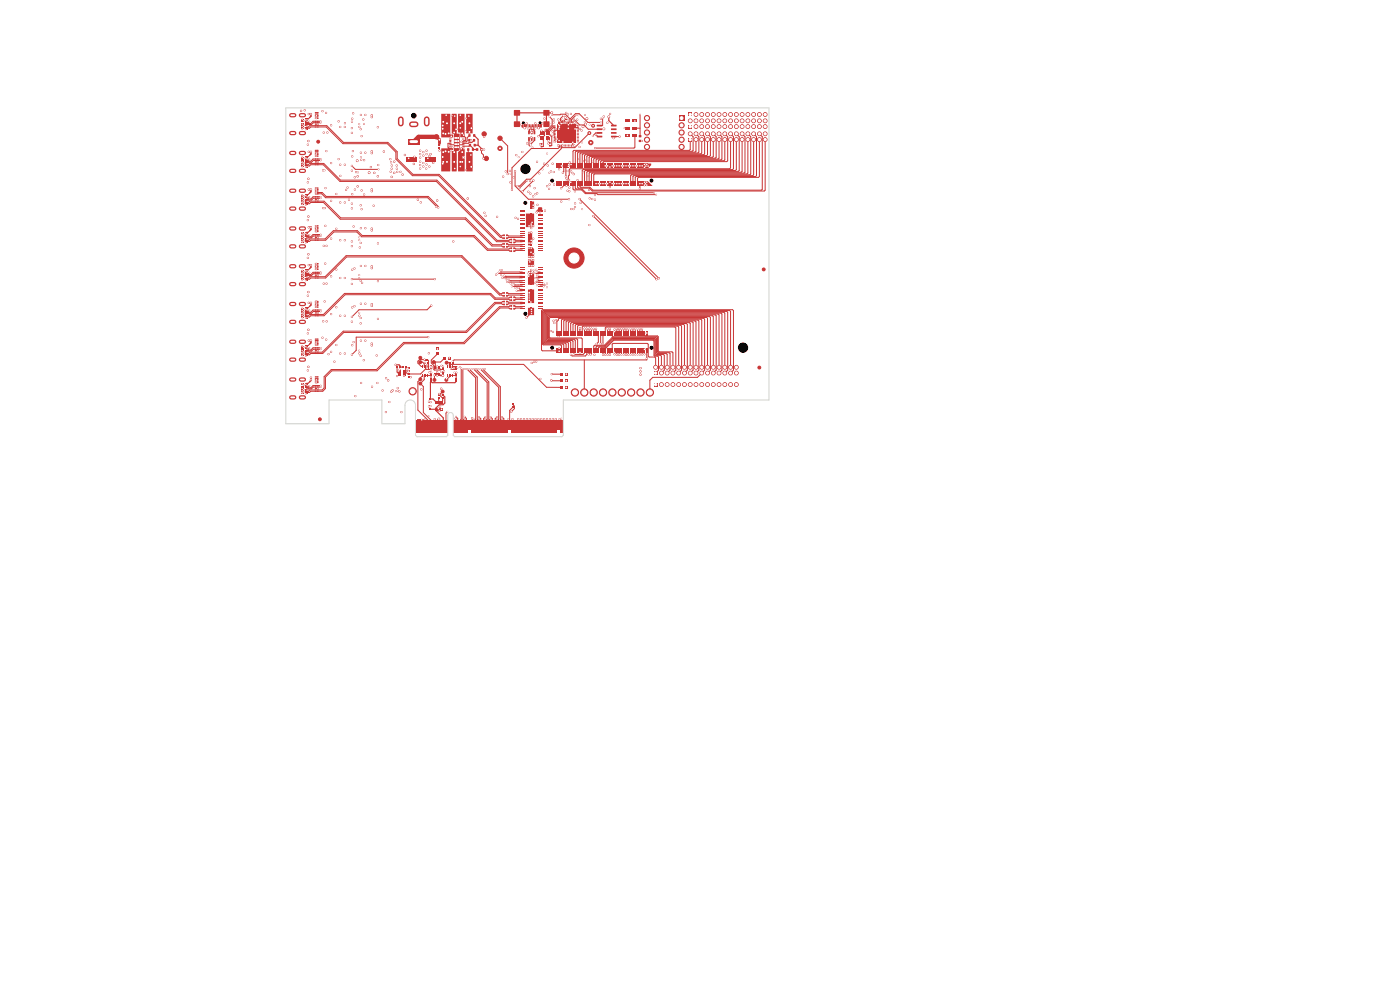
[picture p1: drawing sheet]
<svg xmlns="http://www.w3.org/2000/svg" width="297mm" height="210mm" viewBox="0 0 297 210" stroke-linecap="round" stroke-linejoin="round" font-family="sans-serif">
<g fill="#c83434">
<path d="M111.6 45.3h1.7v2.9h-1.7z"/>
<path d="M112 55h1.3v1.5h-1.3z"/>
<path d="M112 57.5h1.3v2.9h-1.3z"/>
<path d="M112 61.4h1.3v2.9h-1.3z"/>
<path d="M112 65.3h1.3v1.6h-1.3z"/>
<path d="M112.5 42.7h.8v1.6h-.8z"/>
<path d="M136.6 34.7h1.5v.3l-.6 .6h-.9z"/>
<path d="M136.6 38.5h.9l.9 1h-1.8z"/>
<path d="M112 49.2h.9v2.3h-.4v.6h-.5z"/>
<path d="M112 52.4h.9l.4 .4v1.8h-1.3z"/>
<path d="M114.1 44.1l.2-.1h.6l.1 .1v.6h-.9z"/>
<path d="M132.7 28.4h1v.6h-1z"/>
<path d="M132.7 26.9h1v.6h-1z"/>
<path d="M132.7 25.4h1v.6h-1z"/>
<path d="M134.2 28.4h1v.6h-1z"/>
<path d="M134.2 26.9h1v.6h-1z"/>
<path d="M134.2 25.4h1v.6h-1z"/>
</g>
<g fill="#c83434" stroke="#c83434" stroke-width=".21">
<circle cx="122" cy="83.3" r=".78"/>
<circle cx="124" cy="83.3" r=".78"/>
<circle cx="125.9" cy="83.3" r=".78"/>
<circle cx="127.9" cy="83.3" r=".78"/>
<circle cx="129.9" cy="83.3" r=".78"/>
<circle cx="131.9" cy="83.3" r=".78"/>
<circle cx="133.9" cy="83.3" r=".78"/>
<circle cx="135.9" cy="83.3" r=".78"/>
<circle cx="137.9" cy="83.3" r=".78"/>
</g>
<path d="M146 29.2h.8v.8h-.8z" fill="#c83434"/>
<g fill="#c83434" stroke="#c83434" stroke-width=".21">
<circle cx="146.4" cy="28.4" r=".4"/>
<circle cx="147.7" cy="29.6" r=".4"/>
<circle cx="147.7" cy="28.4" r=".4"/>
<circle cx="148.9" cy="29.6" r=".4"/>
<circle cx="148.9" cy="28.4" r=".4"/>
<circle cx="150.1" cy="29.6" r=".4"/>
<circle cx="150.1" cy="28.4" r=".4"/>
<circle cx="151.3" cy="29.6" r=".4"/>
<circle cx="151.3" cy="28.4" r=".4"/>
<circle cx="152.5" cy="29.6" r=".4"/>
<circle cx="152.5" cy="28.4" r=".4"/>
<circle cx="153.8" cy="29.6" r=".4"/>
<circle cx="153.8" cy="28.4" r=".4"/>
<circle cx="155" cy="29.6" r=".4"/>
<circle cx="155" cy="28.4" r=".4"/>
<circle cx="156.2" cy="29.6" r=".4"/>
<circle cx="156.2" cy="28.4" r=".4"/>
<circle cx="157.4" cy="29.6" r=".4"/>
<circle cx="157.4" cy="28.4" r=".4"/>
<circle cx="158.7" cy="29.6" r=".4"/>
<circle cx="158.7" cy="28.4" r=".4"/>
<circle cx="159.9" cy="29.6" r=".4"/>
<circle cx="159.9" cy="28.4" r=".4"/>
<circle cx="161.1" cy="29.6" r=".4"/>
<circle cx="161.1" cy="28.4" r=".4"/>
<circle cx="162.3" cy="29.6" r=".4"/>
<circle cx="162.3" cy="28.4" r=".4"/>
<circle cx="93.9" cy="83.1" r=".31"/>
</g>
<path d="M138.7 78.7h.8v.8h-.8z" fill="#c83434"/>
<g fill="#c83434" stroke="#c83434" stroke-width=".21">
<circle cx="139.1" cy="77.9" r=".4"/>
<circle cx="140.3" cy="79.1" r=".4"/>
<circle cx="140.3" cy="77.9" r=".4"/>
<circle cx="141.5" cy="79.1" r=".4"/>
<circle cx="141.5" cy="77.9" r=".4"/>
<circle cx="142.8" cy="79.1" r=".4"/>
<circle cx="142.8" cy="77.9" r=".4"/>
<circle cx="144" cy="79.1" r=".4"/>
<circle cx="144" cy="77.9" r=".4"/>
<circle cx="145.2" cy="79.1" r=".4"/>
<circle cx="145.2" cy="77.9" r=".4"/>
<circle cx="146.4" cy="79.1" r=".4"/>
<circle cx="146.4" cy="77.9" r=".4"/>
<circle cx="147.7" cy="79.1" r=".4"/>
<circle cx="147.7" cy="77.9" r=".4"/>
<circle cx="148.9" cy="79.1" r=".4"/>
<circle cx="148.9" cy="77.9" r=".4"/>
<circle cx="150.1" cy="79.1" r=".4"/>
<circle cx="150.1" cy="77.9" r=".4"/>
<circle cx="151.3" cy="79.1" r=".4"/>
<circle cx="151.3" cy="77.9" r=".4"/>
<circle cx="152.5" cy="79.1" r=".4"/>
<circle cx="152.5" cy="77.9" r=".4"/>
<circle cx="153.8" cy="79.1" r=".4"/>
<circle cx="153.8" cy="77.9" r=".4"/>
<circle cx="155" cy="79.1" r=".4"/>
<circle cx="155" cy="77.9" r=".4"/>
<circle cx="156.2" cy="79.1" r=".4"/>
<circle cx="156.2" cy="77.9" r=".4"/>
</g>
<g fill="#c83434">
<path d="M94.3 26.4l.7 .1-.1 1.5-.6-.1z"/>
<path d="M96.2 26.4l.6 .1-.1 1.5-.6-.1z"/>
<path d="M67.3 82.9h.3v.2h-.3z"/>
<path d="M67.3 82.6h.3v.2h-.3z"/>
<path d="M67.3 82.3h.3v.2h-.3z"/>
<path d="M67.3 82h.3v.2h-.3z"/>
<path d="M67.3 81.7h.3v.2h-.3z"/>
<path d="M66.8 81.7h.3v.2h-.3z"/>
<path d="M66.8 82h.3v.2h-.3z"/>
<path d="M66.8 82.3h.3v.2h-.3z"/>
<path d="M66.8 82.6h.3v.2h-.3z"/>
<path d="M66.8 82.9h.3v.2h-.3z"/>
<path d="M106.8 50.4h.3v.3h-.3z"/>
<path d="M107.4 50.4h.3v.3h-.3z"/>
<path d="M126.6 26.5h1.1l.1 .3h-1.2z"/>
<path d="M126.6 27.3l1.1-.1 .1 .3-1.2 .1z"/>
<path d="M126.6 28h1.1l.1 .3-1.2 .1z"/>
<path d="M126.6 28.8h1.1l.1 .3h-1.2z"/>
<path d="M129.6 28.8h1.1l.1 .3h-1.1z"/>
<path d="M129.6 28h1.1l.1 .3-1.1 .1z"/>
<path d="M129.6 27.3l1.1-.1 .1 .3-1.1 .1z"/>
<path d="M129.6 26.5h1.1l.1 .3h-1.1z"/>
</g>
<circle cx="87.5" cy="83" r=".78" fill="#c83434" stroke="#c83434" stroke-width=".21"/>
<g fill="#c83434">
<path d="M92.9 83.7h.4v.3h-.4z"/>
<path d="M92.9 84.3h.4v.3h-.4z"/>
<path d="M108.6 86.3h.4v.3h-.4z"/>
<path d="M108.6 85.6h.4v.4h-.4z"/>
<path d="M67.3 58.9h.3v.1l-.3 .1z"/>
<path d="M67.3 58.6h.3v.1l-.3 .1z"/>
<path d="M67.3 58.3h.3v.1l-.3 .1z"/>
<path d="M67.3 58h.3v.1l-.3 .1z"/>
<path d="M67.3 57.7h.3v.1l-.3 .1z"/>
<path d="M66.8 57.7h.3v.1l-.3 .1z"/>
<path d="M66.8 58h.3v.1l-.3 .1z"/>
<path d="M66.8 58.3h.3v.1l-.3 .1z"/>
<path d="M66.8 58.6h.3v.1l-.3 .1z"/>
<path d="M66.8 58.9h.3v.1l-.3 .1z"/>
<path d="M108.3 63.5h.3v.3h-.3z"/>
<path d="M108.9 63.5h.3v.3h-.3z"/>
<path d="M106.8 62.6h.3v.3h-.3z"/>
<path d="M107.4 62.6h.3v.3h-.3z"/>
<path d="M91.1 85.1h.4v.3h-.4z"/>
<path d="M91.1 84.5h.4v.3h-.4z"/>
<path d="M67.3 26.9h.3v.1h-.3z"/>
<path d="M67.3 26.6h.3v.1h-.3z"/>
<path d="M67.3 26.3l.3-.1v.2h-.3z"/>
<path d="M67.3 26l.3-.1v.2h-.3z"/>
<path d="M67.3 25.6h.3v.2h-.3z"/>
<path d="M66.8 25.6h.3v.2h-.3z"/>
<path d="M66.8 26l.3-.1v.2h-.3z"/>
<path d="M66.8 26.3l.3-.1v.2h-.3z"/>
<path d="M66.8 26.6h.3v.1h-.3z"/>
<path d="M66.8 26.9h.3v.1h-.3z"/>
<path d="M114.6 26.4h.3l-.1 .6h-.2z"/>
<path d="M114.1 26.4h.3v.6h-.3z"/>
<path d="M113.5 26.4h.2l-.1 .6h-.1z"/>
<path d="M112.9 26.4h.1v.6h-.1z"/>
<path d="M112.6 26.4h.1v.6h-.1z"/>
<path d="M112 26.4h.1v.6h-.2z"/>
<path d="M111.2 26.4h.3v.6h-.3z"/>
<path d="M110.7 26.4h.3l-.1 .6h-.2z"/>
<path d="M111.7 26.4h.1v.6h-.2z"/>
<path d="M112.3 26.4h.1v.6h-.2z"/>
<path d="M113.2 26.4h.2l-.1 .6h-.1z"/>
<path d="M113.8 26.4h.2l-.1 .6h-.1z"/>
<path d="M115.3 25.8h1.2v1.1h-1.2z"/>
<path d="M115.3 23.4h1.2v1.1h-1.2z"/>
<path d="M109.1 25.8h1.2v1.1h-1.2z"/>
<path d="M109.1 23.4h1.2v1.1h-1.2z"/>
<path d="M114.7 30.9h.3v.3h-.3z"/>
<path d="M114.7 30.4h.3v.3h-.3z"/>
<path d="M112.5 65.3h.4v1.6h-.4z"/>
</g>
<path d="M112.7 57.5v2.9M112.7 61.4v2.9" fill="none" stroke="#c83434" stroke-width=".39"/>
<g fill="#c83434">
<path d="M112.5 55h.4v1.5h-.4z"/>
<path d="M112.5 53.1h.4v1.5h-.4z"/>
</g>
<path d="M112.7 45.3v2.9M112.7 49.2v2.9" fill="none" stroke="#c83434" stroke-width=".39"/>
<g fill="#c83434">
<path d="M112.5 42.7h.4v1.6h-.4z"/>
<path d="M110.4 65.3h.8v.1h-.8z"/>
<path d="M114.1 65.3h.9v.1h-.9z"/>
<path d="M110.4 64.9h.8v.2h-.8z"/>
<path d="M114.1 64.9h.9v.2h-.9z"/>
<path d="M110.4 64.3h.8v.2h-.8z"/>
<path d="M114.1 64.3h.9v.2h-.9z"/>
<path d="M110.4 64h.8v.2h-.8z"/>
<path d="M114.1 64h.9v.2h-.9z"/>
<path d="M110.4 63.4h.8v.2h-.8z"/>
<path d="M114.1 63.4h.9v.2h-.9z"/>
<path d="M110.4 63.1h.8v.2h-.8z"/>
<path d="M114.1 63.1h.9v.2h-.9z"/>
<path d="M110.4 62.5h.8v.2h-.8z"/>
<path d="M114.1 62.5h.9v.2h-.9z"/>
<path d="M110.4 62.2h.8v.2h-.8z"/>
<path d="M114.1 62.2h.9v.2h-.9z"/>
<path d="M110.4 61.6h.8v.2h-.8z"/>
<path d="M114.1 61.6h.9v.2h-.9z"/>
<path d="M110.4 61.3h.8v.2h-.8z"/>
<path d="M114.1 61.3h.9v.2h-.9z"/>
<path d="M110.4 60.7h.8v.2h-.8z"/>
<path d="M114.1 60.7h.9v.2h-.9z"/>
<path d="M110.4 60.4h.8v.1h-.8z"/>
<path d="M114.1 60.4h.9v.1h-.9z"/>
<path d="M110.4 59.8h.8v.1h-.8z"/>
<path d="M114.1 59.8h.9v.1h-.9z"/>
<path d="M110.4 59.4h.8v.2h-.8z"/>
<path d="M114.1 59.4h.9v.2h-.9z"/>
<path d="M110.4 58.8h.8v.2h-.8z"/>
<path d="M114.1 58.8h.9v.2h-.9z"/>
<path d="M110.4 58.5h.8v.2h-.8z"/>
<path d="M114.1 58.5h.9v.2h-.9z"/>
<path d="M110.4 57.9h.8v.2h-.8z"/>
<path d="M114.1 57.9h.9v.2h-.9z"/>
<path d="M110.4 57.6h.8v.2h-.8z"/>
<path d="M114.1 57.6h.9v.2h-.9z"/>
<path d="M110.4 57h.8v.2h-.8z"/>
<path d="M114.1 57h.9v.2h-.9z"/>
<path d="M110.4 56.7h.8v.2h-.8z"/>
<path d="M114.1 56.7h.9v.2h-.9z"/>
<path d="M110.4 53h.8v.2h-.8z"/>
<path d="M114.1 53h.9v.2h-.9z"/>
<path d="M110.4 52.7h.8v.2h-.8z"/>
<path d="M114.1 52.7h.9v.2h-.9z"/>
<path d="M110.4 52.1h.8v.2h-.8z"/>
<path d="M114.1 52.1h.9v.2h-.9z"/>
<path d="M110.4 51.8h.8v.2h-.8z"/>
<path d="M114.1 51.8h.9v.2h-.9z"/>
<path d="M110.4 51.2h.8v.2h-.8z"/>
<path d="M114.1 51.2h.9v.2h-.9z"/>
<path d="M110.4 50.9h.8v.2h-.8z"/>
<path d="M114.1 50.9h.9v.2h-.9z"/>
<path d="M110.4 50.3h.8v.2h-.8z"/>
<path d="M114.1 50.3h.9v.2h-.9z"/>
<path d="M110.4 50h.8v.2h-.8z"/>
<path d="M114.1 50h.9v.2h-.9z"/>
<path d="M110.4 49.4h.8v.1h-.8z"/>
<path d="M114.1 49.4h.9v.1h-.9z"/>
<path d="M110.4 49.1h.8v.1h-.8z"/>
<path d="M114.1 49.1h.9v.1h-.9z"/>
<path d="M110.4 48.4h.8v.2h-.8z"/>
<path d="M114.1 48.4h.9v.2h-.9z"/>
<path d="M110.4 48.1h.8v.2h-.8z"/>
<path d="M114.1 48.1h.9v.2h-.9z"/>
<path d="M110.4 47.5h.8v.2h-.8z"/>
<path d="M114.1 47.5h.9v.2h-.9z"/>
<path d="M110.4 47.2h.8v.2h-.8z"/>
<path d="M114.1 47.2h.9v.2h-.9z"/>
<path d="M110.4 46.6h.8v.2h-.8z"/>
<path d="M114.1 46.6h.9v.2h-.9z"/>
<path d="M110.4 46.3h.8v.2h-.8z"/>
<path d="M114.1 46.3h.9v.2h-.9z"/>
<path d="M110.4 45.7h.8v.2h-.8z"/>
<path d="M114.1 45.7h.9v.2h-.9z"/>
<path d="M110.4 45.4h.8v.2h-.8z"/>
<path d="M114.1 45.4h.9v.2h-.9z"/>
<path d="M110.4 44.8h.8v.2h-.8z"/>
<path d="M114.1 44.8h.9v.2h-.9z"/>
<path d="M110.4 44.5h.8v.2h-.8z"/>
<path d="M114.1 44.5h.9v.2h-.9z"/>
<path d="M91.3 77.6h.3v.3h-.3z"/>
<path d="M91.3 78.2h.3v.3h-.3z"/>
</g>
<circle cx="67.5" cy="30.1" r=".31" fill="#c83434" stroke="#c83434" stroke-width=".21"/>
<g fill="#c83434">
<path d="M101.9 31.5h.5v.5h-.5z"/>
<path d="M101 31.5h.4v.5h-.4z"/>
<path d="M118.8 81.9h.6v.6h-.6z"/>
<path d="M119.9 81.9h.5v.6h-.5z"/>
<path d="M137.1 74h.3v.9h-.3z"/>
<path d="M137.1 70.2h.3v.9h-.3z"/>
<path d="M136.6 74h.3v.9h-.3z"/>
<path d="M136.6 70.2h.3v.9h-.3z"/>
<path d="M136.1 74h.3v.9h-.3z"/>
<path d="M136.1 70.2h.3v.9h-.3z"/>
<path d="M135.6 74h.3v.9h-.3z"/>
<path d="M135.6 70.2h.3v.9h-.3z"/>
<path d="M135.1 74h.3v.9h-.3z"/>
<path d="M135.1 70.2h.3v.9h-.3z"/>
<path d="M134.6 74h.3v.9h-.3z"/>
<path d="M134.6 70.2h.3v.9h-.3z"/>
<path d="M134.1 74h.3v.9h-.3z"/>
<path d="M134.1 70.2h.3v.9h-.3z"/>
<path d="M133.6 74h.3v.9h-.3z"/>
<path d="M133.6 70.2h.3v.9h-.3z"/>
<path d="M133.2 74h.2v.9h-.2z"/>
<path d="M133.2 70.2h.2v.9h-.2z"/>
<path d="M132.7 74h.2v.9h-.2z"/>
<path d="M132.7 70.2h.2v.9h-.2z"/>
<path d="M132.2 74h.3v.9h-.3z"/>
<path d="M132.2 70.2h.3v.9h-.3z"/>
<path d="M131.7 74h.3v.9h-.3z"/>
<path d="M131.7 70.2h.3v.9h-.3z"/>
<path d="M131.2 74h.3v.9h-.3z"/>
<path d="M131.2 70.2h.3v.9h-.3z"/>
<path d="M130.7 74h.3v.9h-.3z"/>
<path d="M130.7 70.2h.3v.9h-.3z"/>
<path d="M130.2 74h.3v.9h-.3z"/>
<path d="M130.2 70.2h.3v.9h-.3z"/>
<path d="M129.7 74h.3v.9h-.3z"/>
<path d="M129.7 70.2h.3v.9h-.3z"/>
<path d="M129.2 74h.3v.9h-.3z"/>
<path d="M129.2 70.2h.3v.9h-.3z"/>
<path d="M128.8 74h.2v.9h-.2z"/>
<path d="M128.8 70.2h.2v.9h-.2z"/>
<path d="M128.3 74h.2v.9h-.2z"/>
<path d="M128.3 70.2h.2v.9h-.2z"/>
<path d="M127.8 74h.3v.9h-.3z"/>
<path d="M127.8 70.2h.3v.9h-.3z"/>
<path d="M127.3 74h.3v.9h-.3z"/>
<path d="M127.3 70.2h.3v.9h-.3z"/>
<path d="M126.8 74h.3v.9h-.3z"/>
<path d="M126.8 70.2h.3v.9h-.3z"/>
<path d="M126.3 74h.3v.9h-.3z"/>
<path d="M126.3 70.2h.3v.9h-.3z"/>
<path d="M125.8 74h.3v.9h-.3z"/>
<path d="M125.8 70.2h.3v.9h-.3z"/>
<path d="M125.3 74h.3v.9h-.3z"/>
<path d="M125.3 70.2h.3v.9h-.3z"/>
<path d="M124.8 74h.3v.9h-.3z"/>
<path d="M124.8 70.2h.3v.9h-.3z"/>
<path d="M124.4 74h.2v.9h-.2z"/>
<path d="M124.4 70.2h.2v.9h-.2z"/>
<path d="M123.9 74h.2v.9h-.2z"/>
<path d="M123.9 70.2h.2v.9h-.2z"/>
<path d="M123.4 74h.3v.9h-.3z"/>
<path d="M123.4 70.2h.3v.9h-.3z"/>
<path d="M122.9 74h.3v.9h-.3z"/>
<path d="M122.9 70.2h.3v.9h-.3z"/>
<path d="M122.4 74h.3v.9h-.3z"/>
<path d="M122.4 70.2h.3v.9h-.3z"/>
<path d="M121.9 74h.3v.9h-.3z"/>
<path d="M121.9 70.2h.3v.9h-.3z"/>
<path d="M121.4 74h.3v.9h-.3z"/>
<path d="M121.4 70.2h.3v.9h-.3z"/>
<path d="M120.9 74h.3v.9h-.3z"/>
<path d="M120.9 70.2h.3v.9h-.3z"/>
<path d="M120.4 74h.3v.9h-.3z"/>
<path d="M120.4 70.2h.3v.9h-.3z"/>
<path d="M120 74h.2v.9h-.2z"/>
<path d="M120 70.2h.2v.9h-.2z"/>
<path d="M119.5 74h.2v.9h-.2z"/>
<path d="M119.5 70.2h.2v.9h-.2z"/>
<path d="M119 74h.3v.9h-.3z"/>
<path d="M119 70.2h.3v.9h-.3z"/>
<path d="M118.5 74h.3v.9h-.3z"/>
<path d="M118.5 70.2h.3v.9h-.3z"/>
<path d="M118 74h.3v.9h-.3z"/>
<path d="M118 70.2h.3v.9h-.3z"/>
<path d="M91.3 80.2h.3v.3h-.3z"/>
<path d="M91.3 80.8h.3v.3h-.3z"/>
<path d="M106.8 51.6h.3v.3h-.3z"/>
<path d="M107.4 51.6h.3v.3h-.3z"/>
<path d="M94.3 34.6l.7 .1-.1 1.5-.6-.1z"/>
<path d="M96.2 34.6l.6 .1-.1 1.5-.6-.1z"/>
<path d="M94 75.7h.5v.6h-.5z"/>
<path d="M95 75.7h.6v.6h-.6z"/>
</g>
<circle cx="89.2" cy="80.5" r=".31" fill="#c83434" stroke="#c83434" stroke-width=".21"/>
<g fill="#c83434">
<path d="M108.3 51.3h.3v.3h-.3z"/>
<path d="M108.9 51.3h.3v.3h-.3z"/>
<path d="M108.3 50.7h.3v.3h-.3z"/>
<path d="M108.9 50.7h.3v.3h-.3z"/>
</g>
<g fill="#c83434" stroke="#c83434" stroke-width=".21">
<circle cx="102.7" cy="28.4" r=".46"/>
<circle cx="92.2" cy="80.6" r=".31"/>
</g>
<g fill="#c83434">
<path d="M93.7 84.3h.4v.3h-.4z"/>
<path d="M93.7 83.7h.4v.3h-.4z"/>
<path d="M67.3 50.9h.3v.1l-.3 .1z"/>
<path d="M67.3 50.6h.3v.1l-.3 .1z"/>
<path d="M67.3 50.3h.3v.1l-.3 .1z"/>
<path d="M67.3 50h.3v.1h-.3z"/>
<path d="M67.3 49.7h.3v.1h-.3z"/>
<path d="M66.8 49.7h.3v.1h-.3z"/>
<path d="M66.8 50h.3v.1h-.3z"/>
<path d="M66.8 50.3h.3v.1l-.3 .1z"/>
<path d="M66.8 50.6h.3v.1l-.3 .1z"/>
<path d="M66.8 50.9h.3v.1l-.3 .1z"/>
<path d="M96.6 78.9h.3v.3h-.3z"/>
<path d="M96.6 79.5h.3v.3h-.3z"/>
<path d="M116.5 30.8h.3v.3h-.3z"/>
<path d="M116.5 30.2h.3v.3h-.3z"/>
<path d="M86.5 78h.4v.3h-.4z"/>
<path d="M86.5 78.6h.4v.3h-.4z"/>
<path d="M67.3 42.9h.3v.1l-.3 .1z"/>
<path d="M67.3 42.6h.3v.1h-.3z"/>
<path d="M67.3 42.3h.3v.1h-.3z"/>
<path d="M67.3 42h.3v.1h-.3z"/>
<path d="M67.3 41.7h.3v.1h-.3z"/>
<path d="M66.8 41.7h.3v.1h-.3z"/>
<path d="M66.8 42h.3v.1h-.3z"/>
<path d="M66.8 42.3h.3v.1h-.3z"/>
<path d="M66.8 42.6h.3v.1h-.3z"/>
<path d="M66.8 42.9h.3v.1l-.3 .1z"/>
<path d="M106.8 62h.3v.3h-.3z"/>
<path d="M107.4 62h.3v.3h-.3z"/>
<path d="M84.1 77.7h.3v.4h-.3z"/>
<path d="M84.7 77.7h.3v.4h-.3z"/>
<path d="M86.6 79.8h.4v.3h-.4z"/>
<path d="M86.6 79.2h.4v.3h-.4z"/>
<path d="M64.8 83.4h.5v.2h-.5z"/>
<path d="M64 83.3h.6v.2h-.6z"/>
<path d="M64.8 83.2h.5v.1h-.5z"/>
<path d="M64 83.1h.6v.1h-.6z"/>
<path d="M64.8 82.9h.5v.2h-.5z"/>
<path d="M64 82.8h.6v.2h-.6z"/>
<path d="M64.8 82.7h.5v.1h-.5z"/>
<path d="M64 82.6h.6v.1h-.6z"/>
<path d="M64.8 82.5h.5v.1h-.5z"/>
<path d="M64 82.3h.6v.2h-.6z"/>
<path d="M64.8 82.2h.5v.2h-.5z"/>
<path d="M64 82.1h.6v.1h-.6z"/>
<path d="M64.8 82h.5v.1h-.5z"/>
<path d="M64 81.8h.6v.2h-.6z"/>
<path d="M64.8 81.7h.5v.2h-.5z"/>
<path d="M64 81.6h.6v.1h-.6z"/>
<path d="M64.8 81.5h.5v.1h-.5z"/>
<path d="M64 81.4h.6v.1h-.6z"/>
<path d="M64.8 81.2h.5v.2h-.5z"/>
</g>
<path d="M61.8 80.5h.6M61.8 84.3h.6M63.8 80.5h.7M63.8 84.3h.7" fill="none" stroke="#c83434" stroke-width=".92"/>
<circle cx="125.8" cy="26.7" r=".31" fill="#c83434" stroke="#c83434" stroke-width=".21"/>
<g fill="#c83434">
<path d="M66.8 31.8h.3v.2h-.3z"/>
<path d="M66.8 32.1h.3v.2h-.3z"/>
<path d="M66.8 32.4h.3v.2h-.3z"/>
<path d="M66.8 32.7h.3v.2h-.3z"/>
<path d="M66.8 33h.3v.2h-.3z"/>
<path d="M67.3 33h.3v.2h-.3z"/>
<path d="M67.3 32.7h.3v.2h-.3z"/>
<path d="M67.3 32.4h.3v.2h-.3z"/>
<path d="M67.3 32.1h.3v.2h-.3z"/>
<path d="M67.3 31.8h.3v.2h-.3z"/>
<path d="M99.5 30.5h.4v.6h-.4z"/>
<path d="M100.5 30.5h.4v.6h-.4z"/>
</g>
<circle cx="92" cy="76.8" r=".31" fill="#c83434" stroke="#c83434" stroke-width=".21"/>
<g fill="none" stroke="#c83434" stroke-width=".43">
<path d="M88.5 89.2v2.6M89.2 89.2v2.6M89.8 89.2v2.6M90.4 89.2v2.6M91 89.2v2.6M91.6 89.2v2.6M92.2 89.2v2.6M92.8 89.2v2.6M93.4 89.2v2.6M94 89.2v2.6M94.7 89.2v2.6M96.5 89.2v2.6"/>
<path d="M97.1 89.2v2.6M97.7 89.2v2.6M98.3 89.2v2.6M98.9 89.2v2.6"/>
</g>
<path d="M99.3 89.2h.5v2h-.5z" fill="#c83434"/>
<g fill="none" stroke="#c83434" stroke-width=".43">
<path d="M100.2 89.2v2.6M100.8 89.2v2.6M101.4 89.2v2.6M102 89.2v2.6M102.6 89.2v2.6M103.2 89.2v2.6M103.8 89.2v2.6M104.4 89.2v2.6M105.1 89.2v2.6M105.7 89.2v2.6M106.3 89.2v2.6M106.9 89.2v2.6"/>
<path d="M107.5 89.2v2.6"/>
</g>
<path d="M107.9 89.2h.4v2h-.4z" fill="#c83434"/>
<g fill="none" stroke="#c83434" stroke-width=".43">
<path d="M108.7 89.2v2.6M109.3 89.2v2.6M109.9 89.2v2.6M110.6 89.2v2.6M111.2 89.2v2.6M111.8 89.2v2.6M112.4 89.2v2.6M113 89.2v2.6M113.6 89.2v2.6M114.2 89.2v2.6M114.8 89.2v2.6M115.4 89.2v2.6"/>
<path d="M116.1 89.2v2.6M116.7 89.2v2.6M117.3 89.2v2.6M117.9 89.2v2.6"/>
</g>
<path d="M118.3 89.2h.4v2h-.4z" fill="#c83434"/>
<path d="M119.1 89.2v2.6" fill="none" stroke="#c83434" stroke-width=".43"/>
<circle cx="94.7" cy="76.9" r=".31" fill="#c83434" stroke="#c83434" stroke-width=".21"/>
<g fill="#c83434">
<path d="M118.8 79.1h.6v.6h-.6z"/>
<path d="M119.9 79.1h.5v.6h-.5z"/>
</g>
<g fill="#c83434" stroke="#c83434" stroke-width=".21">
<circle cx="125" cy="28.2" r=".31"/>
<circle cx="103.2" cy="33.6" r=".46"/>
</g>
<g fill="#c83434">
<path d="M66.8 55.8h.3v.2h-.3z"/>
<path d="M66.8 56.1h.3v.2h-.3z"/>
<path d="M66.8 56.4h.3v.2h-.3z"/>
<path d="M66.8 56.8l.3-.1v.2h-.3z"/>
<path d="M66.8 57.1h.3v.1h-.3z"/>
<path d="M67.3 57.1h.3v.1h-.3z"/>
<path d="M67.3 56.8l.3-.1v.2h-.3z"/>
<path d="M67.3 56.4h.3v.2h-.3z"/>
<path d="M67.3 56.1h.3v.2h-.3z"/>
<path d="M67.3 55.8h.3v.2h-.3z"/>
<path d="M99.4 28.5h.4v.5h-.4z"/>
<path d="M100.4 28.5h.4v.5h-.4z"/>
<path d="M92.5 74.8h.6v.5h-.6z"/>
<path d="M92.5 73.8h.6v.5h-.6z"/>
<path d="M108.3 64.7h.3v.4h-.3z"/>
<path d="M108.9 64.7h.3v.4h-.3z"/>
<path d="M66.8 47.8h.3v.2h-.3z"/>
<path d="M66.8 48.1h.3v.2h-.3z"/>
<path d="M66.8 48.4h.3v.2h-.3z"/>
<path d="M66.8 48.7h.3v.2h-.3z"/>
<path d="M66.8 49.1l.3-.1v.2h-.3z"/>
<path d="M67.3 49.1l.3-.1v.2h-.3z"/>
<path d="M67.3 48.7h.3v.2h-.3z"/>
<path d="M67.3 48.4h.3v.2h-.3z"/>
<path d="M67.3 48.1h.3v.2h-.3z"/>
<path d="M67.3 47.8h.3v.2h-.3z"/>
<path d="M86.6 29.4h2.4v1.2h-2.4z"/>
</g>
<path d="M85 25.3v.9M87.4 26.4h.8M90.5 25.3v.9" fill="none" stroke="#c83434" stroke-width="1.2"/>
<g fill="#c83434">
<path d="M137.1 38.5h.3v.9h-.3z"/>
<path d="M137.1 34.7h.3v.9h-.3z"/>
<path d="M136.6 38.5h.3v.9h-.3z"/>
<path d="M136.6 34.7h.3v.9h-.3z"/>
<path d="M136.1 38.5h.3v.9h-.3z"/>
<path d="M136.1 34.7h.3v.9h-.3z"/>
<path d="M135.6 38.5h.3v.9h-.3z"/>
<path d="M135.6 34.7h.3v.9h-.3z"/>
<path d="M135.1 38.5h.3v.9h-.3z"/>
<path d="M135.1 34.7h.3v.9h-.3z"/>
<path d="M134.6 38.5h.3v.9h-.3z"/>
<path d="M134.6 34.7h.3v.9h-.3z"/>
<path d="M134.1 38.5h.3v.9h-.3z"/>
<path d="M134.1 34.7h.3v.9h-.3z"/>
<path d="M133.6 38.5h.3v.9h-.3z"/>
<path d="M133.6 34.7h.3v.9h-.3z"/>
<path d="M133.2 38.5h.2v.9h-.2z"/>
<path d="M133.2 34.7h.2v.9h-.2z"/>
<path d="M132.7 38.5h.2v.9h-.2z"/>
<path d="M132.7 34.7h.2v.9h-.2z"/>
<path d="M132.2 38.5h.3v.9h-.3z"/>
<path d="M132.2 34.7h.3v.9h-.3z"/>
<path d="M131.7 38.5h.3v.9h-.3z"/>
<path d="M131.7 34.7h.3v.9h-.3z"/>
<path d="M131.2 38.5h.3v.9h-.3z"/>
<path d="M131.2 34.7h.3v.9h-.3z"/>
<path d="M130.7 38.5h.3v.9h-.3z"/>
<path d="M130.7 34.7h.3v.9h-.3z"/>
<path d="M130.2 38.5h.3v.9h-.3z"/>
<path d="M130.2 34.7h.3v.9h-.3z"/>
<path d="M129.7 38.5h.3v.9h-.3z"/>
<path d="M129.7 34.7h.3v.9h-.3z"/>
<path d="M129.2 38.5h.3v.9h-.3z"/>
<path d="M129.2 34.7h.3v.9h-.3z"/>
<path d="M128.8 38.5h.2v.9h-.2z"/>
<path d="M128.8 34.7h.2v.9h-.2z"/>
<path d="M128.3 38.5h.2v.9h-.2z"/>
<path d="M128.3 34.7h.2v.9h-.2z"/>
<path d="M127.8 38.5h.3v.9h-.3z"/>
<path d="M127.8 34.7h.3v.9h-.3z"/>
<path d="M127.3 38.5h.3v.9h-.3z"/>
<path d="M127.3 34.7h.3v.9h-.3z"/>
<path d="M126.8 38.5h.3v.9h-.3z"/>
<path d="M126.8 34.7h.3v.9h-.3z"/>
<path d="M126.3 38.5h.3v.9h-.3z"/>
<path d="M126.3 34.7h.3v.9h-.3z"/>
<path d="M125.8 38.5h.3v.9h-.3z"/>
<path d="M125.8 34.7h.3v.9h-.3z"/>
<path d="M125.3 38.5h.3v.9h-.3z"/>
<path d="M125.3 34.7h.3v.9h-.3z"/>
<path d="M124.8 38.5h.3v.9h-.3z"/>
<path d="M124.8 34.7h.3v.9h-.3z"/>
<path d="M124.4 38.5h.2v.9h-.2z"/>
<path d="M124.4 34.7h.2v.9h-.2z"/>
<path d="M123.9 38.5h.2v.9h-.2z"/>
<path d="M123.9 34.7h.2v.9h-.2z"/>
<path d="M123.4 38.5h.3v.9h-.3z"/>
<path d="M123.4 34.7h.3v.9h-.3z"/>
<path d="M122.9 38.5h.3v.9h-.3z"/>
<path d="M122.9 34.7h.3v.9h-.3z"/>
<path d="M122.4 38.5h.3v.9h-.3z"/>
<path d="M122.4 34.7h.3v.9h-.3z"/>
<path d="M121.9 38.5h.3v.9h-.3z"/>
<path d="M121.9 34.7h.3v.9h-.3z"/>
<path d="M121.4 38.5h.3v.9h-.3z"/>
<path d="M121.4 34.7h.3v.9h-.3z"/>
<path d="M120.9 38.5h.3v.9h-.3z"/>
<path d="M120.9 34.7h.3v.9h-.3z"/>
<path d="M120.4 38.5h.3v.9h-.3z"/>
<path d="M120.4 34.7h.3v.9h-.3z"/>
<path d="M120 38.5h.2v.9h-.2z"/>
<path d="M120 34.7h.2v.9h-.2z"/>
<path d="M119.5 38.5h.2v.9h-.2z"/>
<path d="M119.5 34.7h.2v.9h-.2z"/>
<path d="M119 38.5h.3v.9h-.3z"/>
<path d="M119 34.7h.3v.9h-.3z"/>
<path d="M118.5 38.5h.3v.9h-.3z"/>
<path d="M118.5 34.7h.3v.9h-.3z"/>
<path d="M118 38.5h.3v.9h-.3z"/>
<path d="M118 34.7h.3v.9h-.3z"/>
<path d="M94.3 32.5l.7 .1-.1 1.5-.6-.1z"/>
<path d="M96.2 32.5l.6 .1-.1 1.5-.6-.1z"/>
<path d="M64.8 27.4h.5v.1h-.5z"/>
<path d="M64 27.2h.6v.2h-.6z"/>
<path d="M64.8 27.1h.5v.2h-.5z"/>
<path d="M64 27h.6v.1h-.6z"/>
<path d="M64.8 26.9h.5v.1h-.5z"/>
<path d="M64 26.8h.6v.1h-.6z"/>
<path d="M64.8 26.6h.5v.2h-.5z"/>
<path d="M64 26.5h.6v.2h-.6z"/>
<path d="M64.8 26.4h.5v.1h-.5z"/>
<path d="M64 26.3h.6v.1h-.6z"/>
<path d="M64.8 26.1h.5v.2h-.5z"/>
<path d="M64 26h.6v.2h-.6z"/>
<path d="M64.8 25.9h.5v.1h-.5z"/>
<path d="M64 25.8h.6v.1h-.6z"/>
<path d="M64.8 25.7h.5v.1h-.5z"/>
<path d="M64 25.5h.6v.2h-.6z"/>
<path d="M64.8 25.4h.5v.2h-.5z"/>
<path d="M64 25.3h.6v.1h-.6z"/>
<path d="M64.8 25.2h.5v.1h-.5z"/>
</g>
<path d="M61.8 24.4h.6M61.8 28.2h.6M63.8 24.4h.7M63.8 28.2h.7" fill="none" stroke="#c83434" stroke-width=".92"/>
<circle cx="162" cy="57.2" r=".31" fill="#c83434" stroke="#c83434" stroke-width=".21"/>
<g fill="#c83434">
<path d="M99.4 29.5h.4v.5h-.4z"/>
<path d="M100.4 29.5h.4v.5h-.4z"/>
<path d="M108.3 62.9h.3v.3h-.3z"/>
<path d="M108.9 62.9h.3v.3h-.3z"/>
<path d="M64.8 75.4h.5v.2h-.5z"/>
<path d="M64 75.3h.6v.1h-.6z"/>
<path d="M64.8 75.2h.5v.1h-.5z"/>
<path d="M64 75.1h.6v.1h-.6z"/>
<path d="M64.8 74.9h.5v.2h-.5z"/>
<path d="M64 74.8h.6v.2h-.6z"/>
<path d="M64.8 74.7h.5v.1h-.5z"/>
<path d="M64 74.6h.6v.1h-.6z"/>
<path d="M64.8 74.4h.5v.2h-.5z"/>
<path d="M64 74.3h.6v.2h-.6z"/>
<path d="M64.8 74.2h.5v.1h-.5z"/>
<path d="M64 74.1h.6v.1h-.6z"/>
<path d="M64.8 74h.5v.1h-.5z"/>
<path d="M64 73.8h.6v.2h-.6z"/>
<path d="M64.8 73.7h.5v.2h-.5z"/>
<path d="M64 73.6h.6v.1h-.6z"/>
<path d="M64.8 73.5h.5v.1h-.5z"/>
<path d="M64 73.3h.6v.2h-.6z"/>
<path d="M64.8 73.2h.5v.2h-.5z"/>
</g>
<path d="M61.8 72.5h.6M61.8 76.3h.6M63.8 72.5h.7M63.8 76.3h.7" fill="none" stroke="#c83434" stroke-width=".92"/>
<path d="M146 23.9h.8v.8h-.8z" fill="#c83434"/>
<g fill="#c83434" stroke="#c83434" stroke-width=".21">
<circle cx="147.7" cy="24.3" r=".4"/>
<circle cx="148.9" cy="24.3" r=".4"/>
<circle cx="150.1" cy="24.3" r=".4"/>
<circle cx="151.3" cy="24.3" r=".4"/>
<circle cx="152.5" cy="24.3" r=".4"/>
<circle cx="153.8" cy="24.3" r=".4"/>
<circle cx="155" cy="24.3" r=".4"/>
<circle cx="156.2" cy="24.3" r=".4"/>
<circle cx="157.4" cy="24.3" r=".4"/>
<circle cx="158.7" cy="24.3" r=".4"/>
<circle cx="159.9" cy="24.3" r=".4"/>
<circle cx="161.1" cy="24.3" r=".4"/>
<circle cx="162.3" cy="24.3" r=".4"/>
<circle cx="67.9" cy="88.9" r=".31"/>
</g>
<g fill="#c83434">
<path d="M106.8 63.8h.3v.3h-.3z"/>
<path d="M107.4 63.8h.3v.3h-.3z"/>
</g>
<g fill="#c83434" stroke="#c83434" stroke-width=".21">
<circle cx="89.2" cy="81.4" r=".31"/>
<circle cx="106.1" cy="31.5" r=".46"/>
</g>
<g fill="#c83434">
<path d="M67.3 74.9h.3v.2h-.3z"/>
<path d="M67.3 74.6h.3v.2h-.3z"/>
<path d="M67.3 74.3h.3v.2h-.3z"/>
<path d="M67.3 74h.3v.2h-.3z"/>
<path d="M67.3 73.7h.3v.1l-.3 .1z"/>
<path d="M66.8 73.7h.3v.1l-.3 .1z"/>
<path d="M66.8 74h.3v.2h-.3z"/>
<path d="M66.8 74.3h.3v.2h-.3z"/>
<path d="M66.8 74.6h.3v.2h-.3z"/>
<path d="M66.8 74.9h.3v.2h-.3z"/>
<path d="M90 76.8h.4v.3h-.4z"/>
<path d="M90.7 76.8h.3v.3h-.3z"/>
<path d="M94.3 24.3l.7 .1-.1 1.5-.6-.1z"/>
<path d="M96.2 24.3l.6 .1-.1 1.5-.6-.1z"/>
<path d="M135.5 28.7h.5v.4h-.5z"/>
<path d="M135.5 29.7h.5v.4h-.5z"/>
<path d="M97.3 24.3l.7 .1-.1 1.5-.6-.1z"/>
<path d="M99.1 24.3l.7 .1-.1 1.5-.6-.1z"/>
<path d="M66.8 63.8h.3v.2h-.3z"/>
<path d="M66.8 64.2l.3-.1v.2h-.3z"/>
<path d="M66.8 64.5l.3-.1v.2h-.3z"/>
<path d="M66.8 64.8h.3v.1h-.3z"/>
<path d="M66.8 65.1h.3v.1h-.3z"/>
<path d="M67.3 65.1h.3v.1h-.3z"/>
<path d="M67.3 64.8h.3v.1h-.3z"/>
<path d="M67.3 64.5l.3-.1v.2h-.3z"/>
<path d="M67.3 64.2l.3-.1v.2h-.3z"/>
<path d="M67.3 63.8h.3v.2h-.3z"/>
<path d="M85.9 77.7h.3v.4h-.3z"/>
<path d="M85.3 77.7h.3v.4h-.3z"/>
</g>
<circle cx="161.1" cy="78" r=".31" fill="#c83434" stroke="#c83434" stroke-width=".21"/>
<g fill="#c83434">
<path d="M97.3 26.4l.7 .1-.1 1.5-.6-.1z"/>
<path d="M99.1 26.4l.7 .1-.1 1.5-.6-.1z"/>
<path d="M89.9 76.1h.3v.4h-.3z"/>
<path d="M90.5 76.1h.3v.4h-.3z"/>
</g>
<circle cx="94.7" cy="80.6" r=".31" fill="#c83434" stroke="#c83434" stroke-width=".21"/>
<g fill="#c83434">
<path d="M86.1 33.4h2.2v1h-2.2z"/>
<path d="M90.2 33.4h2.2v1h-2.2z"/>
<path d="M64.8 59.4h.5v.1h-.5z"/>
<path d="M64 59.3h.6v.1h-.6z"/>
<path d="M64.8 59.2h.5v.1h-.5z"/>
<path d="M64 59h.6v.2h-.6z"/>
<path d="M64.8 58.9h.5v.2h-.5z"/>
<path d="M64 58.8h.6v.1h-.6z"/>
<path d="M64.8 58.7h.5v.1h-.5z"/>
<path d="M64 58.5h.6v.2h-.6z"/>
<path d="M64.8 58.4h.5v.2h-.5z"/>
<path d="M64 58.3h.6v.1h-.6z"/>
<path d="M64.8 58.2h.5v.1h-.5z"/>
<path d="M64 58.1h.6v.1h-.6z"/>
<path d="M64.8 57.9h.5v.2h-.5z"/>
<path d="M64 57.8h.6v.2h-.6z"/>
<path d="M64.8 57.7h.5v.1h-.5z"/>
<path d="M64 57.6h.6v.1h-.6z"/>
<path d="M64.8 57.4h.5v.2h-.5z"/>
<path d="M64 57.3h.6v.2h-.6z"/>
<path d="M64.8 57.2h.5v.1h-.5z"/>
</g>
<path d="M61.8 56.5h.6M63.8 56.5h.7M61.8 60.3h.6M63.8 60.3h.7" fill="none" stroke="#c83434" stroke-width=".92"/>
<g fill="#c83434">
<path d="M66.8 71.9l.3-.1v.2h-.3z"/>
<path d="M66.8 72.2h.3v.1h-.3z"/>
<path d="M66.8 72.5h.3v.1h-.3z"/>
<path d="M66.8 72.8h.3v.1h-.3z"/>
<path d="M66.8 73.1h.3v.1h-.3z"/>
<path d="M67.3 73.1h.3v.1h-.3z"/>
<path d="M67.3 72.8h.3v.1h-.3z"/>
<path d="M67.3 72.5h.3v.1h-.3z"/>
<path d="M67.3 72.2h.3v.1h-.3z"/>
<path d="M67.3 71.9l.3-.1v.2h-.3z"/>
</g>
<circle cx="92.6" cy="29" r=".46" fill="#c83434" stroke="#c83434" stroke-width=".21"/>
<g fill="#c83434">
<path d="M93.8 78.9h.3v.3h-.3z"/>
<path d="M93.8 79.5h.3v.3h-.3z"/>
<path d="M92.3 86.5h.4v.6h-.4z"/>
<path d="M92.9 86.5h.4v.6h-.4z"/>
<path d="M93.5 86.5h.4v.6h-.4z"/>
<path d="M93.5 85h.4v.6h-.4z"/>
<path d="M92.9 85h.4v.6h-.4z"/>
<path d="M92.3 85h.4v.6h-.4z"/>
<path d="M112.1 29.1h.3l-.1 .8-.3-.1z"/>
<path d="M112.6 29.1h.4l-.1 .8-.3-.1z"/>
<path d="M113.2 29.1h.4l-.1 .8-.3-.1z"/>
<path d="M113.2 27.7h.4l-.1 .8-.3-.1z"/>
<path d="M112.6 27.7h.4l-.1 .8-.3-.1z"/>
<path d="M112.1 27.7h.3l-.1 .8-.3-.1z"/>
<path d="M66.8 39.8h.3v.2h-.3z"/>
<path d="M66.8 40.1h.3v.2h-.3z"/>
<path d="M66.8 40.4h.3v.2h-.3z"/>
<path d="M66.8 40.7h.3v.2h-.3z"/>
<path d="M66.8 41h.3v.2h-.3z"/>
<path d="M67.3 41h.3v.2h-.3z"/>
<path d="M67.3 40.7h.3v.2h-.3z"/>
<path d="M67.3 40.4h.3v.2h-.3z"/>
<path d="M67.3 40.1h.3v.2h-.3z"/>
<path d="M67.3 39.8h.3v.2h-.3z"/>
<path d="M97.3 34.6l.7 .1-.1 1.5-.6-.1z"/>
<path d="M99.1 34.6l.7 .1-.1 1.5-.6-.1z"/>
<path d="M93 77.8h.3v.5h-.3z"/>
<path d="M92.6 77.8h.3v.5h-.3z"/>
<path d="M92.2 77.8h.3v.5h-.3z"/>
<path d="M92.2 79.1h.3v.5h-.3z"/>
<path d="M92.6 79.1h.3v.5h-.3z"/>
<path d="M93 79.1h.3v.5h-.3z"/>
<path d="M93.1 31.3h.3v.3h-.3z"/>
<path d="M93.1 30.7h.3v.3h-.3z"/>
<path d="M64.8 43.4h.5v.1h-.5z"/>
<path d="M64 43.3h.6v.1h-.6z"/>
<path d="M64.8 43.1h.5v.2h-.5z"/>
<path d="M64 43h.6v.2h-.6z"/>
<path d="M64.8 42.9h.5v.1h-.5z"/>
<path d="M64 42.8h.6v.1h-.6z"/>
<path d="M64.8 42.7h.5v.1h-.5z"/>
<path d="M64 42.5h.6v.2h-.6z"/>
<path d="M64.8 42.4h.5v.1h-.5z"/>
<path d="M64 42.3h.6v.1h-.6z"/>
<path d="M64.8 42.2h.5v.1h-.5z"/>
<path d="M64 42h.6v.2h-.6z"/>
<path d="M64.8 41.9h.5v.2h-.5z"/>
<path d="M64 41.8h.6v.1h-.6z"/>
<path d="M64.8 41.7h.5v.1h-.5z"/>
<path d="M64 41.6h.6v.1h-.6z"/>
<path d="M64.8 41.4h.5v.2h-.5z"/>
<path d="M64 41.3h.6v.1h-.6z"/>
<path d="M64.8 41.2h.5v.1h-.5z"/>
</g>
<path d="M61.8 40.5h.6M61.8 44.3h.6M63.8 40.5h.7M63.8 44.3h.7" fill="none" stroke="#c83434" stroke-width=".92"/>
<g fill="#c83434">
<path d="M114.5 29h.8v.7h-.8z"/>
<path d="M115.9 29h.8v.7h-.8z"/>
<path d="M115.9 27.9h.8v.6h-.8z"/>
<path d="M114.5 27.9h.8v.6h-.8z"/>
<path d="M67.3 66.9h.3v.2h-.3z"/>
<path d="M67.3 66.6h.3v.2h-.3z"/>
<path d="M67.3 66.3h.3v.1l-.3 .1z"/>
<path d="M67.3 66h.3v.1l-.3 .1z"/>
<path d="M67.3 65.7h.3v.1l-.3 .1z"/>
<path d="M66.8 65.7h.3v.1l-.3 .1z"/>
<path d="M66.8 66h.3v.1l-.3 .1z"/>
<path d="M66.8 66.3h.3v.1l-.3 .1z"/>
<path d="M66.8 66.6h.3v.2h-.3z"/>
<path d="M66.8 66.9h.3v.2h-.3z"/>
<path d="M95.9 77.5h.1v.5h-.1z"/>
<path d="M95.6 77.5h.1v.5h-.1z"/>
<path d="M95.3 77.5h.1v.5h-.1z"/>
<path d="M94.9 77.5h.2v.5h-.2z"/>
<path d="M94.9 79.4h.2v.5h-.2z"/>
<path d="M95.3 79.4h.1v.5h-.1z"/>
<path d="M95.6 79.4h.1v.5h-.1z"/>
<path d="M95.9 79.4h.1v.5h-.1z"/>
<path d="M106.8 52.2h.3v.3h-.3z"/>
<path d="M107.4 52.2h.3v.3h-.3z"/>
<path d="M64.8 35.4h.5v.1h-.5z"/>
<path d="M64 35.3h.6v.1h-.6z"/>
<path d="M64.8 35.1h.5v.2h-.5z"/>
<path d="M64 35h.6v.2h-.6z"/>
<path d="M64.8 34.9h.5v.1h-.5z"/>
<path d="M64 34.8h.6v.1h-.6z"/>
<path d="M64.8 34.6h.5v.2h-.5z"/>
<path d="M64 34.5h.6v.2h-.6z"/>
<path d="M64.8 34.4h.5v.1h-.5z"/>
<path d="M64 34.3h.6v.1h-.6z"/>
<path d="M64.8 34.2h.5v.1h-.5z"/>
<path d="M64 34h.6v.2h-.6z"/>
<path d="M64.8 33.9h.5v.1h-.5z"/>
<path d="M64 33.8h.6v.1h-.6z"/>
<path d="M64.8 33.7h.5v.1h-.5z"/>
<path d="M64 33.5h.6v.2h-.6z"/>
<path d="M64.8 33.4h.5v.2h-.5z"/>
<path d="M64 33.3h.6v.1h-.6z"/>
<path d="M64.8 33.2h.5v.1h-.5z"/>
</g>
<path d="M61.8 32.5h.6M61.8 36.2h.6M63.8 32.5h.7M63.8 36.2h.7" fill="none" stroke="#c83434" stroke-width=".92"/>
<g fill="#c83434">
<path d="M91.1 86h.4v.3h-.4z"/>
<path d="M91.1 86.6h.4v.4h-.4z"/>
<path d="M106.8 49.7h.3v.4h-.3z"/>
<path d="M107.4 49.7h.3v.4h-.3z"/>
<path d="M144 24.5h1.1v1.1h-1.1z"/>
</g>
<g fill="#c83434" stroke="#c83434" stroke-width=".21">
<circle cx="144.6" cy="26.6" r=".55"/>
<circle cx="144.6" cy="28.1" r=".55"/>
<circle cx="144.6" cy="29.6" r=".55"/>
<circle cx="144.6" cy="31.2" r=".55"/>
<circle cx="137.3" cy="31.2" r=".55"/>
<circle cx="137.3" cy="29.6" r=".55"/>
<circle cx="137.3" cy="28.1" r=".55"/>
<circle cx="137.3" cy="26.6" r=".55"/>
<circle cx="137.3" cy="25.1" r=".55"/>
</g>
<path d="M146 26.5h.8v.8h-.8z" fill="#c83434"/>
<g fill="#c83434" stroke="#c83434" stroke-width=".21">
<circle cx="146.4" cy="25.6" r=".4"/>
<circle cx="147.7" cy="26.9" r=".4"/>
<circle cx="147.7" cy="25.6" r=".4"/>
<circle cx="148.9" cy="26.9" r=".4"/>
<circle cx="148.9" cy="25.6" r=".4"/>
<circle cx="150.1" cy="26.9" r=".4"/>
<circle cx="150.1" cy="25.6" r=".4"/>
<circle cx="151.3" cy="26.9" r=".4"/>
<circle cx="151.3" cy="25.6" r=".4"/>
<circle cx="152.5" cy="26.9" r=".4"/>
<circle cx="152.5" cy="25.6" r=".4"/>
<circle cx="153.8" cy="26.9" r=".4"/>
<circle cx="153.8" cy="25.6" r=".4"/>
<circle cx="155" cy="26.9" r=".4"/>
<circle cx="155" cy="25.6" r=".4"/>
<circle cx="156.2" cy="26.9" r=".4"/>
<circle cx="156.2" cy="25.6" r=".4"/>
<circle cx="157.4" cy="26.9" r=".4"/>
<circle cx="157.4" cy="25.6" r=".4"/>
<circle cx="158.7" cy="26.9" r=".4"/>
<circle cx="158.7" cy="25.6" r=".4"/>
<circle cx="159.9" cy="26.9" r=".4"/>
<circle cx="159.9" cy="25.6" r=".4"/>
<circle cx="161.1" cy="26.9" r=".4"/>
<circle cx="161.1" cy="25.6" r=".4"/>
<circle cx="162.3" cy="26.9" r=".4"/>
<circle cx="162.3" cy="25.6" r=".4"/>
</g>
<g fill="#c83434">
<path d="M64.8 67.4h.5v.2h-.5z"/>
<path d="M64 67.3h.6v.1h-.6z"/>
<path d="M64.8 67.2h.5v.1h-.5z"/>
<path d="M64 67h.6v.2h-.6z"/>
<path d="M64.8 66.9h.5v.2h-.5z"/>
<path d="M64 66.8h.6v.1h-.6z"/>
<path d="M64.8 66.7h.5v.1h-.5z"/>
<path d="M64 66.6h.6v.1h-.6z"/>
<path d="M64.8 66.4h.5v.2h-.5z"/>
<path d="M64 66.3h.6v.2h-.6z"/>
<path d="M64.8 66.2h.5v.1h-.5z"/>
<path d="M64 66.1h.6v.1h-.6z"/>
<path d="M64.8 65.9h.5v.2h-.5z"/>
<path d="M64 65.8h.6v.2h-.6z"/>
<path d="M64.8 65.7h.5v.1h-.5z"/>
<path d="M64 65.6h.6v.1h-.6z"/>
<path d="M64.8 65.5h.5v.1h-.5z"/>
<path d="M64 65.3h.6v.2h-.6z"/>
<path d="M64.8 65.2h.5v.2h-.5z"/>
</g>
<path d="M61.8 64.5h.6M61.8 68.3h.6M63.8 64.5h.7M63.8 68.3h.7" fill="none" stroke="#c83434" stroke-width=".92"/>
<g fill="#c83434">
<path d="M66.8 23.8h.3v.1l-.3 .1z"/>
<path d="M66.8 24.1h.3v.1l-.3 .1z"/>
<path d="M66.8 24.4h.3v.2h-.3z"/>
<path d="M66.8 24.7h.3v.2h-.3z"/>
<path d="M66.8 25h.3v.2h-.3z"/>
<path d="M67.3 25h.3v.2h-.3z"/>
<path d="M67.3 24.7h.3v.2h-.3z"/>
<path d="M67.3 24.4h.3v.2h-.3z"/>
<path d="M67.3 24.1h.3v.1l-.3 .1z"/>
<path d="M67.3 23.8h.3v.1l-.3 .1z"/>
<path d="M118.8 80.5h.6v.6h-.6z"/>
<path d="M119.9 80.5h.5v.6h-.5z"/>
</g>
<circle cx="106.1" cy="29.3" r=".46" fill="#c83434" stroke="#c83434" stroke-width=".21"/>
<g fill="#c83434">
<path d="M93.8 77.6h.3v.3h-.3z"/>
<path d="M93.8 78.2h.3v.3h-.3z"/>
</g>
<circle cx="121.8" cy="54.7" r="2.14" fill="#c83434" stroke="#c83434" stroke-width=".21"/>
<g fill="#c83434">
<path d="M108.3 52.5h.3v.3h-.3z"/>
<path d="M108.9 52.5h.3v.3h-.3z"/>
<path d="M99.1 31.5h.4v.5h-.4z"/>
<path d="M100.1 31.5h.5v.5h-.5z"/>
<path d="M108.3 53.1h.3v.3h-.3z"/>
<path d="M108.9 53.1h.3v.3h-.3z"/>
<path d="M95.3 76.7h.3v.4h-.3z"/>
<path d="M95.9 76.7h.3v.4h-.3z"/>
<path d="M85.6 79.4h.5v.2h-.5z"/>
<path d="M85.6 79h.5v.2h-.5z"/>
<path d="M85.6 78.6h.5v.2h-.5z"/>
<path d="M84.4 78.6h.6v.2h-.6z"/>
<path d="M84.4 79h.6v.2h-.6z"/>
<path d="M84.4 79.4h.6v.2h-.6z"/>
</g>
<circle cx="89.2" cy="75.9" r=".31" fill="#c83434" stroke="#c83434" stroke-width=".21"/>
<g fill="#c83434">
<path d="M90.5 77.5h.2v.5h-.2z"/>
<path d="M90.2 77.5h.2v.5h-.2z"/>
<path d="M89.9 77.5h.2v.5h-.2z"/>
<path d="M89.6 77.5h.2v.5h-.2z"/>
<path d="M89.6 79.4h.2v.5h-.2z"/>
<path d="M89.9 79.4h.2v.5h-.2z"/>
<path d="M90.2 79.4h.2v.5h-.2z"/>
<path d="M90.5 79.4h.2v.5h-.2z"/>
<path d="M66.8 79.9h.3v.1h-.3z"/>
<path d="M66.8 80.2h.3v.1h-.3z"/>
<path d="M66.8 80.5h.3v.1h-.3z"/>
<path d="M66.8 80.8h.3v.1l-.3 .1z"/>
<path d="M66.8 81.1h.3v.1l-.3 .1z"/>
<path d="M67.3 81.1h.3v.1l-.3 .1z"/>
<path d="M67.3 80.8h.3v.1l-.3 .1z"/>
<path d="M67.3 80.5h.3v.1h-.3z"/>
<path d="M67.3 80.2h.3v.1h-.3z"/>
<path d="M67.3 79.9h.3v.1h-.3z"/>
<path d="M67.3 34.9h.3v.1h-.3z"/>
<path d="M67.3 34.6h.3v.1h-.3z"/>
<path d="M67.3 34.3h.3v.1h-.3z"/>
<path d="M67.3 34h.3v.1h-.3z"/>
<path d="M67.3 33.7l.3-.1v.2h-.3z"/>
<path d="M66.8 33.7l.3-.1v.2h-.3z"/>
<path d="M66.8 34h.3v.1h-.3z"/>
<path d="M66.8 34.3h.3v.1h-.3z"/>
<path d="M66.8 34.6h.3v.1h-.3z"/>
<path d="M66.8 34.9h.3v.1h-.3z"/>
<path d="M96.6 77.6h.3v.3h-.3z"/>
<path d="M96.6 78.2h.3v.3h-.3z"/>
<path d="M108.3 65.3h.3v.4h-.3z"/>
<path d="M108.9 65.3h.3v.4h-.3z"/>
<path d="M64.8 51.4h.5v.1h-.5z"/>
<path d="M64 51.3h.6v.1h-.6z"/>
<path d="M64.8 51.2h.5v.1h-.5z"/>
<path d="M64 51h.6v.2h-.6z"/>
<path d="M64.8 50.9h.5v.1h-.5z"/>
<path d="M64 50.8h.6v.1h-.6z"/>
<path d="M64.8 50.7h.5v.1h-.5z"/>
<path d="M64 50.5h.6v.2h-.6z"/>
<path d="M64.8 50.4h.5v.2h-.5z"/>
<path d="M64 50.3h.6v.1h-.6z"/>
<path d="M64.8 50.2h.5v.1h-.5z"/>
<path d="M64 50.1h.6v.1h-.6z"/>
<path d="M64.8 49.9h.5v.2h-.5z"/>
<path d="M64 49.8h.6v.1h-.6z"/>
<path d="M64.8 49.7h.5v.1h-.5z"/>
<path d="M64 49.6h.6v.1h-.6z"/>
<path d="M64.8 49.4h.5v.2h-.5z"/>
<path d="M64 49.3h.6v.2h-.6z"/>
<path d="M64.8 49.2h.5v.1h-.5z"/>
</g>
<path d="M61.8 48.5h.6M61.8 52.3h.6M63.8 48.5h.7M63.8 52.3h.7" fill="none" stroke="#c83434" stroke-width=".92"/>
<circle cx="89.2" cy="76.8" r=".31" fill="#c83434" stroke="#c83434" stroke-width=".21"/>
<g fill="#c83434">
<path d="M96.6 80.2h.4v.3h-.4z"/>
<path d="M96.6 80.8h.4v.3h-.4z"/>
<path d="M95.3 28.8h.8v.3h-.8z"/>
<path d="M95.3 29.4h.5v.1l-.5 .1z"/>
<path d="M95.3 29.7h.5v.1l-.5 .1z"/>
<path d="M95.3 30h.5v.2h-.5z"/>
<path d="M95.3 30.3h.5v.2h-.5z"/>
<path d="M95.3 30.6h.5v.2h-.5z"/>
<path d="M95.3 30.9h.5v.2h-.5z"/>
<path d="M95.3 31.4h.8v.3h-.8z"/>
<path d="M97.7 31.4h.8l.1 .3h-.9z"/>
<path d="M98 30.9h.5l.1 .2h-.6z"/>
<path d="M98 30.6h.5l.1 .2h-.6z"/>
<path d="M98 30.3h.5l.1 .2h-.6z"/>
<path d="M98 30h.5l.1 .2h-.6z"/>
<path d="M98 29.7h.5l.1 .1-.6 .1z"/>
<path d="M98 29.4h.5l.1 .1-.6 .1z"/>
<path d="M97.7 28.8h.8l.1 .3h-.9z"/>
<path d="M96.4 29h1v.5h-1z"/>
<path d="M96.4 29.7h1v.5h-1z"/>
<path d="M96.4 30.3h1v.5h-1z"/>
<path d="M96.4 31h1v.5h-1z"/>
<path d="M97.3 32.5l.7 .1-.1 1.5-.6-.1z"/>
<path d="M99.1 32.5l.7 .1-.1 1.5-.6-.1z"/>
<path d="M106.8 64.4h.3v.3h-.3z"/>
<path d="M107.4 64.4h.3v.3h-.3z"/>
<path d="M91.3 78.9h.3v.3h-.3z"/>
<path d="M91.3 79.5h.3v.3h-.3z"/>
</g>
<circle cx="125.3" cy="30.2" r=".46" fill="#c83434" stroke="#c83434" stroke-width=".21"/>
<g fill="#c83434">
<path d="M117.5 26.7h.4l-.4 .1z"/>
<path d="M117.5 27h.4l-.4 .1z"/>
<path d="M117.5 27.3h.4l-.4 .1z"/>
<path d="M117.5 27.6l.4 .1h-.4z"/>
<path d="M117.5 27.9l.4 .1h-.4z"/>
<path d="M117.5 28.2l.4 .1h-.4z"/>
<path d="M117.5 28.5l.4 .1h-.4z"/>
<path d="M117.5 28.8l.4 .1-.4 .1z"/>
<path d="M117.5 29.1l.4 .1-.4 .1z"/>
<path d="M117.5 29.4l.4 .1-.4 .1z"/>
<path d="M117.5 29.7l.4 .1-.4 .1z"/>
<path d="M117.5 30l.4 .1-.4 .1z"/>
<path d="M118.4 30.7h.1v.4z"/>
<path d="M118.7 30.7h.1v.4z"/>
<path d="M119 30.7h.1v.4z"/>
<path d="M119.3 30.7h.1v.4z"/>
<path d="M119.6 30.7h.2l-.1 .4z"/>
<path d="M119.9 30.7h.2l-.1 .4z"/>
<path d="M120.2 30.7h.2l-.1 .4z"/>
<path d="M120.5 30.7h.2l-.1 .4z"/>
<path d="M120.8 30.7h.2l-.1 .4z"/>
<path d="M121.2 30.7h.1l-.1 .4z"/>
<path d="M121.5 30.7h.1l-.1 .4z"/>
<path d="M121.8 30.7h.1l-.1 .4z"/>
<path d="M122.4 30l.4 .1-.4 .1z"/>
<path d="M122.4 29.7l.4 .1-.4 .1z"/>
<path d="M122.4 29.4l.4 .1-.4 .1z"/>
<path d="M122.4 29.1l.4 .1-.4 .1z"/>
<path d="M122.4 28.8l.4 .1-.4 .1z"/>
<path d="M122.4 28.5l.4 .1h-.4z"/>
<path d="M122.4 28.2l.4 .1h-.4z"/>
<path d="M122.4 27.9l.4 .1h-.4z"/>
<path d="M122.4 27.6l.4 .1h-.4z"/>
<path d="M122.4 27.3h.4l-.4 .1z"/>
<path d="M122.4 27h.4l-.4 .1z"/>
<path d="M122.4 26.7h.4l-.4 .1z"/>
<path d="M121.8 25.7l.1 .1-.1 .4z"/>
<path d="M121.5 25.7l.1 .1-.1 .4z"/>
<path d="M121.2 25.7l.1 .1-.1 .4z"/>
<path d="M120.8 25.7l.2 .1-.1 .4z"/>
<path d="M120.5 25.7l.2 .1-.1 .4z"/>
<path d="M120.2 25.7l.2 .1-.1 .4z"/>
<path d="M119.9 25.7l.2 .1-.1 .4z"/>
<path d="M119.6 25.7l.2 .1-.1 .4z"/>
<path d="M119.3 25.7l.1 .1v.4z"/>
<path d="M119 25.7l.1 .1v.4z"/>
<path d="M118.7 25.7l.1 .1v.4z"/>
<path d="M118.4 25.7l.1 .1v.4z"/>
<path d="M118.2 26.5h3.9v3.8h-3.9z"/>
<path d="M138.7 81.2h.8v.8h-.8z"/>
</g>
<g fill="#c83434" stroke="#c83434" stroke-width=".21">
<circle cx="140.3" cy="81.6" r=".4"/>
<circle cx="141.5" cy="81.6" r=".4"/>
<circle cx="142.8" cy="81.6" r=".4"/>
<circle cx="144" cy="81.6" r=".4"/>
<circle cx="145.2" cy="81.6" r=".4"/>
<circle cx="146.4" cy="81.6" r=".4"/>
<circle cx="147.7" cy="81.6" r=".4"/>
<circle cx="148.9" cy="81.6" r=".4"/>
<circle cx="150.1" cy="81.6" r=".4"/>
<circle cx="151.3" cy="81.6" r=".4"/>
<circle cx="152.5" cy="81.6" r=".4"/>
<circle cx="153.8" cy="81.6" r=".4"/>
<circle cx="155" cy="81.6" r=".4"/>
<circle cx="156.2" cy="81.6" r=".4"/>
<circle cx="64.1" cy="82.4" r=".08"/>
<circle cx="112.3" cy="63.7" r=".09"/>
<circle cx="67.1" cy="64.5" r=".08"/>
<circle cx="65.2" cy="66.8" r=".08"/>
<circle cx="126.1" cy="75.2" r=".12"/>
<circle cx="74.9" cy="32" r=".12"/>
<circle cx="75" cy="72.6" r=".12"/>
<circle cx="122.7" cy="24.4" r=".09"/>
<circle cx="96.4" cy="28.1" r=".18"/>
<circle cx="65.6" cy="25.8" r=".08"/>
<circle cx="67.1" cy="56.5" r=".08"/>
<circle cx="124" cy="25.9" r=".09"/>
<circle cx="111.8" cy="88.9" r=".12"/>
<circle cx="96.4" cy="79" r=".09"/>
<circle cx="86.5" cy="78.1" r=".12"/>
<circle cx="76.7" cy="44.4" r=".12"/>
<circle cx="107.6" cy="59.4" r=".09"/>
<circle cx="64.6" cy="23.4" r=".12"/>
<circle cx="94.2" cy="78.8" r=".12"/>
<circle cx="96.8" cy="27.4" r=".18"/>
<circle cx="114.2" cy="59.2" r=".08"/>
<circle cx="65.2" cy="58.7" r=".08"/>
<circle cx="117.5" cy="26" r=".12"/>
<circle cx="97.6" cy="77.9" r=".09"/>
<circle cx="90.9" cy="88.3" r=".08"/>
<circle cx="101.7" cy="88.9" r=".08"/>
<circle cx="77.2" cy="34" r=".12"/>
<circle cx="130.4" cy="70.3" r=".12"/>
<circle cx="65.3" cy="54.7" r=".12"/>
<circle cx="95.9" cy="24.5" r=".08"/>
<circle cx="77.2" cy="76.4" r=".12"/>
<circle cx="122.4" cy="26.4" r=".12"/>
<circle cx="97.2" cy="29.9" r=".15"/>
<circle cx="112.4" cy="55.6" r=".12"/>
<circle cx="114" cy="58.3" r=".09"/>
<circle cx="101.6" cy="88.4" r=".08"/>
<circle cx="115.5" cy="25.1" r=".12"/>
<circle cx="84.6" cy="78.7" r=".12"/>
<circle cx="115.4" cy="88.9" r=".12"/>
<circle cx="106.3" cy="58.3" r=".09"/>
<circle cx="112.7" cy="51" r=".12"/>
<circle cx="96.5" cy="35.8" r=".12"/>
<circle cx="135.7" cy="35.2" r=".12"/>
<circle cx="65.6" cy="57.8" r=".08"/>
<circle cx="75.2" cy="65" r=".12"/>
<circle cx="67.4" cy="82.4" r=".08"/>
<circle cx="100" cy="35.4" r=".18"/>
<circle cx="76.2" cy="74.4" r=".09"/>
<circle cx="77.5" cy="48.4" r=".12"/>
<circle cx="65.3" cy="46.7" r=".12"/>
<circle cx="67.4" cy="26.3" r=".08"/>
<circle cx="67.4" cy="50.4" r=".08"/>
<circle cx="125.1" cy="42.1" r=".12"/>
<circle cx="85.7" cy="79.7" r=".12"/>
<circle cx="126.2" cy="41.4" r=".12"/>
<circle cx="129.4" cy="39.7" r=".12"/>
<circle cx="118" cy="29.2" r=".12"/>
<circle cx="109.9" cy="88.9" r=".12"/>
<circle cx="84.2" cy="79.8" r=".12"/>
<circle cx="116.5" cy="36.6" r=".09"/>
<circle cx="113.1" cy="47.9" r=".12"/>
<circle cx="74.9" cy="24" r=".12"/>
<circle cx="111.7" cy="67.4" r=".12"/>
<circle cx="99.9" cy="29.8" r=".12"/>
<circle cx="64.4" cy="25.6" r=".08"/>
<circle cx="76.5" cy="68.6" r=".12"/>
<circle cx="92.7" cy="79" r=".12"/>
<circle cx="65.6" cy="65.8" r=".08"/>
<circle cx="105.4" cy="88.4" r=".08"/>
<circle cx="98.6" cy="78.3" r=".09"/>
<circle cx="82.6" cy="85.3" r=".12"/>
<circle cx="110.6" cy="26.4" r=".12"/>
<circle cx="65.4" cy="29.9" r=".14"/>
<circle cx="122.9" cy="31.2" r=".12"/>
<circle cx="93.2" cy="83.6" r=".12"/>
<circle cx="111.2" cy="88.9" r=".12"/>
<circle cx="71.8" cy="25.7" r=".12"/>
<circle cx="96.3" cy="78.1" r=".09"/>
<circle cx="113.6" cy="88.9" r=".12"/>
<circle cx="94" cy="77.8" r=".12"/>
<circle cx="98.6" cy="88.4" r=".08"/>
<circle cx="99.6" cy="28" r=".18"/>
<circle cx="108.3" cy="38.7" r=".12"/>
<circle cx="93.7" cy="77.6" r=".12"/>
<circle cx="91.6" cy="77.9" r=".12"/>
<circle cx="64.4" cy="67.1" r=".08"/>
<circle cx="112.7" cy="47.9" r=".12"/>
<circle cx="112.6" cy="30.2" r=".09"/>
<circle cx="64.1" cy="74.4" r=".08"/>
<circle cx="76.7" cy="28.9" r=".12"/>
<circle cx="97.2" cy="31.2" r=".15"/>
<circle cx="65.3" cy="78.6" r=".12"/>
<circle cx="64.4" cy="81.7" r=".08"/>
<circle cx="64.4" cy="83.1" r=".08"/>
<circle cx="118.5" cy="27.4" r=".09"/>
<circle cx="65.3" cy="30.7" r=".12"/>
<circle cx="112.9" cy="47.2" r=".12"/>
<circle cx="113.7" cy="76.7" r=".12"/>
<circle cx="112.7" cy="54.5" r=".12"/>
<circle cx="96.9" cy="29.3" r=".15"/>
<circle cx="96.6" cy="30.6" r=".15"/>
<circle cx="136.2" cy="39" r=".12"/>
<circle cx="71.3" cy="57.2" r=".12"/>
<circle cx="122.5" cy="25.4" r=".12"/>
<circle cx="112.2" cy="56.3" r=".12"/>
<circle cx="76.3" cy="52.5" r=".12"/>
<circle cx="125.8" cy="26.7" r=".12"/>
<circle cx="124.1" cy="24.4" r=".08"/>
<circle cx="64.1" cy="26.3" r=".08"/>
<circle cx="81.9" cy="87.4" r=".12"/>
<circle cx="114.8" cy="88.9" r=".12"/>
<circle cx="64.4" cy="65.7" r=".08"/>
<circle cx="107.3" cy="59.2" r=".09"/>
<circle cx="65.6" cy="41.8" r=".08"/>
<circle cx="112.7" cy="47.5" r=".12"/>
<circle cx="65.4" cy="37.9" r=".14"/>
<circle cx="116" cy="60.1" r=".09"/>
<circle cx="67.1" cy="32.5" r=".08"/>
<circle cx="65.4" cy="77.8" r=".14"/>
<circle cx="65.2" cy="42.7" r=".08"/>
<circle cx="106.1" cy="57.3" r=".09"/>
<circle cx="112.1" cy="58" r=".09"/>
<circle cx="112.2" cy="49.5" r=".12"/>
<circle cx="113.4" cy="57.2" r=".09"/>
<circle cx="114" cy="43.5" r=".12"/>
<circle cx="136.7" cy="75.2" r=".12"/>
<circle cx="64.1" cy="34.3" r=".08"/>
<circle cx="102.9" cy="88.9" r=".08"/>
<circle cx="124.2" cy="69.5" r=".12"/>
<circle cx="113.6" cy="27.3" r=".09"/>
<circle cx="113.1" cy="56.3" r=".12"/>
<circle cx="76.8" cy="60" r=".12"/>
<circle cx="90.6" cy="77.9" r=".08"/>
<circle cx="96.4" cy="32.3" r=".18"/>
<circle cx="112" cy="27.3" r=".09"/>
<circle cx="67.4" cy="42.4" r=".08"/>
<circle cx="99.9" cy="32.9" r=".09"/>
<circle cx="116.1" cy="88.9" r=".12"/>
<circle cx="76.2" cy="26.3" r=".09"/>
<circle cx="112.2" cy="58.3" r=".12"/>
<circle cx="71.3" cy="73.2" r=".12"/>
<circle cx="113.1" cy="57.9" r=".09"/>
<circle cx="108.6" cy="60.4" r=".09"/>
<circle cx="116.3" cy="29.8" r=".12"/>
<circle cx="65.2" cy="50.7" r=".08"/>
<circle cx="77.5" cy="72.3" r=".12"/>
<circle cx="118.6" cy="74.5" r=".12"/>
<circle cx="125.2" cy="69.5" r=".12"/>
<circle cx="131.4" cy="29" r=".12"/>
<circle cx="65.4" cy="62" r=".14"/>
<circle cx="67.1" cy="24.5" r=".08"/>
<circle cx="77.2" cy="41.3" r=".12"/>
<circle cx="112.3" cy="63.2" r=".08"/>
<circle cx="118.2" cy="29.5" r=".12"/>
<circle cx="64.1" cy="50.4" r=".08"/>
<circle cx="67.4" cy="34.3" r=".08"/>
<circle cx="113.1" cy="43.5" r=".12"/>
<circle cx="112.2" cy="55.2" r=".12"/>
<circle cx="91.5" cy="79.1" r=".12"/>
<circle cx="91.3" cy="86.1" r=".12"/>
<circle cx="123" cy="74.8" r=".12"/>
<circle cx="101.5" cy="78.3" r=".09"/>
<circle cx="112.3" cy="62.3" r=".08"/>
<circle cx="67.4" cy="66.4" r=".08"/>
<circle cx="113" cy="31.3" r=".08"/>
<circle cx="75.3" cy="40.2" r=".12"/>
<circle cx="92.2" cy="88.9" r=".12"/>
<circle cx="87.1" cy="80" r=".12"/>
<circle cx="98.9" cy="25.1" r=".08"/>
<circle cx="113.1" cy="54.4" r=".12"/>
<circle cx="111.8" cy="30.4" r=".12"/>
<circle cx="119.1" cy="88.8" r=".09"/>
<circle cx="77.5" cy="56.4" r=".12"/>
<circle cx="67.4" cy="58.4" r=".08"/>
<circle cx="77.5" cy="24.4" r=".12"/>
<circle cx="110.8" cy="32.2" r=".12"/>
<circle cx="64.4" cy="57.6" r=".08"/>
<circle cx="112.8" cy="66.5" r=".08"/>
<circle cx="112.2" cy="58.6" r=".09"/>
<circle cx="117.9" cy="67.9" r=".12"/>
<circle cx="100.2" cy="88.7" r=".12"/>
<circle cx="112.7" cy="56.4" r=".12"/>
<circle cx="64.4" cy="73.7" r=".08"/>
<circle cx="96.4" cy="26.2" r=".18"/>
<circle cx="102.9" cy="78.3" r=".09"/>
<circle cx="64.1" cy="42.4" r=".08"/>
<circle cx="65.3" cy="38.7" r=".12"/>
<circle cx="129.4" cy="35.4" r=".12"/>
<circle cx="112.7" cy="58.2" r=".09"/>
<circle cx="96.8" cy="79.1" r=".12"/>
<circle cx="120.6" cy="26.5" r=".12"/>
<circle cx="121.1" cy="24.2" r=".12"/>
<circle cx="128.1" cy="24.7" r=".12"/>
<circle cx="113.9" cy="34.3" r=".12"/>
<circle cx="121.4" cy="31" r=".12"/>
<circle cx="85.2" cy="87.4" r=".12"/>
<circle cx="130.4" cy="69.9" r=".12"/>
<circle cx="80.1" cy="81.2" r=".12"/>
<circle cx="71.3" cy="65.2" r=".12"/>
<circle cx="92.7" cy="77.8" r=".12"/>
<circle cx="114.2" cy="28.9" r=".12"/>
<circle cx="118" cy="29.8" r=".12"/>
<circle cx="75.2" cy="57" r=".12"/>
<circle cx="122.8" cy="33.7" r=".08"/>
<circle cx="71.3" cy="48.5" r=".12"/>
<circle cx="112.7" cy="29.1" r=".12"/>
<circle cx="76.2" cy="66.4" r=".09"/>
<circle cx="65.2" cy="74.8" r=".08"/>
<circle cx="118.5" cy="26.5" r=".12"/>
<circle cx="65.6" cy="81.9" r=".08"/>
<circle cx="130.2" cy="29.3" r=".12"/>
<circle cx="118.6" cy="29.8" r=".12"/>
<circle cx="76.2" cy="58.4" r=".09"/>
<circle cx="75" cy="48" r=".12"/>
<circle cx="63.9" cy="23.5" r=".14"/>
<circle cx="112.7" cy="65.6" r=".09"/>
<circle cx="134.7" cy="25.7" r=".12"/>
<circle cx="102.7" cy="29" r=".12"/>
<circle cx="113.1" cy="44.1" r=".12"/>
<circle cx="109.3" cy="61.1" r=".09"/>
<circle cx="99.5" cy="24.6" r=".12"/>
<circle cx="90.2" cy="88.9" r=".09"/>
<circle cx="112.7" cy="49.3" r=".12"/>
<circle cx="67.1" cy="40.5" r=".08"/>
<circle cx="116" cy="60.9" r=".09"/>
<circle cx="112.2" cy="47.9" r=".12"/>
<circle cx="112.6" cy="53.5" r=".12"/>
<circle cx="113" cy="57.6" r=".09"/>
<circle cx="65.4" cy="53.9" r=".14"/>
<circle cx="99.6" cy="26.2" r=".18"/>
<circle cx="98.8" cy="36" r=".08"/>
<circle cx="117.9" cy="88.9" r=".12"/>
<circle cx="112.7" cy="52.6" r=".12"/>
<circle cx="118.7" cy="27" r=".12"/>
<circle cx="108.3" cy="36.9" r=".08"/>
<circle cx="123" cy="69.6" r=".12"/>
<circle cx="96.7" cy="88.4" r=".08"/>
<circle cx="64.4" cy="51.1" r=".08"/>
<circle cx="91" cy="86.2" r=".12"/>
<circle cx="115" cy="26.2" r=".12"/>
<circle cx="112.7" cy="51.6" r=".12"/>
<circle cx="113.9" cy="60.5" r=".09"/>
<circle cx="64.4" cy="41.6" r=".08"/>
<circle cx="123.2" cy="43" r=".12"/>
<circle cx="93" cy="86.7" r=".12"/>
<circle cx="106.5" cy="88.9" r=".08"/>
<circle cx="113" cy="88.9" r=".12"/>
<circle cx="122" cy="27.3" r=".12"/>
<circle cx="114.9" cy="27.7" r=".12"/>
<circle cx="136.7" cy="74.1" r=".12"/>
<circle cx="75.9" cy="36.6" r=".09"/>
<circle cx="112.2" cy="52.6" r=".12"/>
<circle cx="113.1" cy="53.8" r=".12"/>
<circle cx="135.7" cy="39" r=".12"/>
<circle cx="96.9" cy="29.9" r=".15"/>
<circle cx="118.7" cy="26.7" r=".12"/>
<circle cx="64.4" cy="33.6" r=".08"/>
<circle cx="121.1" cy="34.9" r=".12"/>
<circle cx="67.1" cy="72.5" r=".08"/>
<circle cx="64.4" cy="59.1" r=".08"/>
<circle cx="90.6" cy="77.4" r=".09"/>
<circle cx="118.5" cy="71.4" r=".08"/>
<circle cx="65.3" cy="70.7" r=".12"/>
<circle cx="108.3" cy="60.1" r=".09"/>
<circle cx="64.1" cy="58.4" r=".08"/>
<circle cx="113.1" cy="50.6" r=".12"/>
<circle cx="121.1" cy="38.7" r=".12"/>
<circle cx="100" cy="27.2" r=".18"/>
<circle cx="96.6" cy="29.9" r=".15"/>
<circle cx="96.6" cy="29.3" r=".15"/>
<circle cx="104.1" cy="88.9" r=".08"/>
<circle cx="116.6" cy="28.9" r=".09"/>
<circle cx="65.2" cy="34.7" r=".08"/>
<circle cx="112.7" cy="55.1" r=".12"/>
<circle cx="114.2" cy="88.9" r=".12"/>
<circle cx="118.6" cy="73.9" r=".09"/>
<circle cx="112.3" cy="62" r=".09"/>
<circle cx="65.4" cy="70" r=".14"/>
<circle cx="113.1" cy="55.2" r=".12"/>
<circle cx="107.8" cy="88.9" r=".09"/>
<circle cx="67.1" cy="48.5" r=".08"/>
<circle cx="112.8" cy="66.1" r=".08"/>
<circle cx="65.6" cy="33.8" r=".08"/>
<circle cx="121.5" cy="30.2" r=".12"/>
<circle cx="92.7" cy="78.1" r=".09"/>
<circle cx="96.4" cy="34.3" r=".18"/>
<circle cx="108.7" cy="88.9" r=".12"/>
<circle cx="120.4" cy="25.6" r=".08"/>
<circle cx="65.2" cy="26.7" r=".08"/>
<circle cx="103" cy="88.4" r=".08"/>
<circle cx="84.7" cy="83" r=".12"/>
<circle cx="120.9" cy="34.5" r=".12"/>
<circle cx="97.2" cy="29.3" r=".15"/>
<circle cx="64.4" cy="43.1" r=".08"/>
<circle cx="112.6" cy="64.1" r=".09"/>
<circle cx="91" cy="85.2" r=".12"/>
<circle cx="115.3" cy="60.1" r=".09"/>
<circle cx="116.7" cy="88.9" r=".12"/>
<circle cx="106.5" cy="57.3" r=".09"/>
<circle cx="93.2" cy="87.2" r=".12"/>
<circle cx="114.6" cy="80.4" r=".12"/>
<circle cx="64.4" cy="75.1" r=".08"/>
<circle cx="105.2" cy="58.3" r=".12"/>
<circle cx="97" cy="78" r=".09"/>
<circle cx="105.4" cy="88.9" r=".08"/>
<circle cx="100.1" cy="78.3" r=".09"/>
<circle cx="112.3" cy="57.8" r=".09"/>
<circle cx="106.6" cy="58.5" r=".09"/>
<circle cx="120.4" cy="36.3" r=".12"/>
<circle cx="112.7" cy="57.7" r=".12"/>
<circle cx="119.4" cy="30.1" r=".12"/>
<circle cx="117.5" cy="39.1" r=".12"/>
<circle cx="71.8" cy="33.8" r=".12"/>
<circle cx="97.2" cy="30.6" r=".15"/>
<circle cx="136.2" cy="29.9" r=".12"/>
<circle cx="93.7" cy="78.9" r=".12"/>
<circle cx="136.2" cy="35.2" r=".12"/>
<circle cx="120.6" cy="27.2" r=".12"/>
<circle cx="100.5" cy="88.8" r=".08"/>
<circle cx="120.5" cy="24.3" r=".12"/>
<circle cx="118.7" cy="88.9" r=".12"/>
<circle cx="77.5" cy="64.4" r=".12"/>
<circle cx="129.4" cy="24.2" r=".12"/>
<circle cx="112.7" cy="57.3" r=".12"/>
<circle cx="64.4" cy="27.1" r=".08"/>
<circle cx="96.5" cy="24.6" r=".12"/>
<circle cx="104.1" cy="88.4" r=".08"/>
<circle cx="96.6" cy="88.8" r=".12"/>
<circle cx="81.9" cy="80.2" r=".12"/>
<circle cx="113.7" cy="57.2" r=".09"/>
<circle cx="84.8" cy="78.4" r=".12"/>
<circle cx="114.4" cy="36.8" r=".12"/>
<circle cx="116.3" cy="30.4" r=".12"/>
<circle cx="117.5" cy="25.4" r=".12"/>
<circle cx="129.4" cy="38.6" r=".12"/>
<circle cx="92.7" cy="79.7" r=".12"/>
<circle cx="116.2" cy="35.1" r=".12"/>
<circle cx="117.3" cy="88.9" r=".12"/>
<circle cx="71.3" cy="41.1" r=".12"/>
<circle cx="133.1" cy="28.7" r=".12"/>
<circle cx="130.4" cy="74.8" r=".08"/>
<circle cx="98.6" cy="88.9" r=".08"/>
<circle cx="96.9" cy="31.2" r=".15"/>
<circle cx="91.4" cy="77.7" r=".12"/>
<circle cx="130.4" cy="75.2" r=".12"/>
<circle cx="91.9" cy="34.5" r=".12"/>
<circle cx="65.3" cy="62.7" r=".12"/>
<circle cx="93.2" cy="31.9" r=".12"/>
<circle cx="96.9" cy="30.6" r=".15"/>
<circle cx="84.4" cy="82.3" r=".12"/>
<circle cx="112.7" cy="48.4" r=".12"/>
<circle cx="76.2" cy="50.4" r=".09"/>
<circle cx="119" cy="39.9" r=".12"/>
<circle cx="90.8" cy="33.6" r=".12"/>
<circle cx="135.7" cy="40" r=".12"/>
<circle cx="99.6" cy="34.3" r=".18"/>
<circle cx="64.4" cy="49.6" r=".08"/>
<circle cx="67.1" cy="80.6" r=".08"/>
<circle cx="113.4" cy="39.9" r=".12"/>
<circle cx="65.2" cy="82.8" r=".08"/>
<circle cx="112.3" cy="62.8" r=".08"/>
<circle cx="64.1" cy="66.4" r=".08"/>
<circle cx="64.4" cy="35.1" r=".08"/>
<circle cx="91.1" cy="79" r=".12"/>
<circle cx="77.5" cy="32.4" r=".12"/>
<circle cx="120.1" cy="24" r=".12"/>
<circle cx="96.6" cy="31.2" r=".15"/>
<circle cx="125.7" cy="34.3" r=".08"/>
<circle cx="112.2" cy="54.4" r=".12"/>
<circle cx="91.3" cy="85.3" r=".12"/>
<circle cx="65.6" cy="49.8" r=".08"/>
<circle cx="109.7" cy="61.2" r=".09"/>
<circle cx="123.5" cy="44.4" r=".09"/>
<circle cx="65.6" cy="73.8" r=".08"/>
<circle cx="114.6" cy="30.6" r=".12"/>
<circle cx="118.6" cy="35.9" r=".12"/>
<circle cx="67.4" cy="74.4" r=".08"/>
<circle cx="112.4" cy="88.9" r=".12"/>
<circle cx="98.8" cy="27.8" r=".09"/>
<circle cx="65.4" cy="45.9" r=".14"/>
<circle cx="112.2" cy="51.6" r=".12"/>
<circle cx="128.8" cy="26" r=".12"/>
<circle cx="106.5" cy="88.4" r=".08"/>
<circle cx="110.6" cy="88.9" r=".12"/>
<circle cx="116.5" cy="40.1" r=".12"/>
<circle cx="132.5" cy="27.2" r=".08"/>
<circle cx="74.6" cy="44.2" r=".12"/>
<circle cx="125.6" cy="42.2" r=".12"/>
<circle cx="69" cy="47.9" r=".12"/>
<circle cx="72.2" cy="75" r=".12"/>
<circle cx="69.2" cy="32" r=".12"/>
<circle cx="119.1" cy="42.8" r=".12"/>
<circle cx="69.3" cy="52.2" r=".12"/>
<circle cx="73.2" cy="26.9" r=".12"/>
<circle cx="68.6" cy="68.2" r=".12"/>
<circle cx="72.2" cy="51" r=".12"/>
<circle cx="73.1" cy="34.9" r=".12"/>
<circle cx="68.4" cy="71.6" r=".12"/>
<circle cx="75.9" cy="39.5" r=".14"/>
<circle cx="74.7" cy="65.2" r=".12"/>
<circle cx="73.1" cy="67" r=".12"/>
<circle cx="120.8" cy="40.6" r=".12"/>
<circle cx="121.5" cy="36.7" r=".12"/>
<circle cx="83.9" cy="77.4" r=".14"/>
<circle cx="69.7" cy="75.1" r=".12"/>
<circle cx="74.7" cy="25.8" r=".12"/>
<circle cx="125.9" cy="45.8" r=".14"/>
<circle cx="81.4" cy="32.1" r=".14"/>
<circle cx="73.2" cy="43" r=".12"/>
<circle cx="74.6" cy="52.2" r=".12"/>
<circle cx="68.7" cy="60.2" r=".12"/>
<circle cx="122" cy="43.9" r=".12"/>
<circle cx="110" cy="33.3" r=".09"/>
<circle cx="74.6" cy="36.2" r=".12"/>
<circle cx="126.2" cy="42.4" r=".12"/>
<circle cx="106.1" cy="31.5" r=".18"/>
<circle cx="73.2" cy="51" r=".12"/>
<circle cx="69.3" cy="68.2" r=".12"/>
<circle cx="116.6" cy="39.1" r=".12"/>
<circle cx="69.2" cy="72" r=".12"/>
<circle cx="116.9" cy="36.4" r=".12"/>
<circle cx="75.9" cy="37.4" r=".14"/>
<circle cx="74.6" cy="68.2" r=".12"/>
<circle cx="122" cy="43.2" r=".12"/>
<circle cx="78.3" cy="36.6" r=".18"/>
<circle cx="68.9" cy="63.9" r=".12"/>
<circle cx="74.7" cy="33.2" r=".12"/>
<circle cx="121.7" cy="36.9" r=".12"/>
<circle cx="120.6" cy="35.3" r=".12"/>
<circle cx="120.7" cy="34.9" r=".12"/>
<circle cx="72.2" cy="43" r=".12"/>
<circle cx="120.3" cy="38.2" r=".12"/>
<circle cx="121.2" cy="36.4" r=".12"/>
<circle cx="72.2" cy="34.9" r=".12"/>
<circle cx="68.5" cy="36.1" r=".12"/>
<circle cx="74.6" cy="60.2" r=".12"/>
<circle cx="72.2" cy="67" r=".12"/>
<circle cx="135.9" cy="78.8" r=".14"/>
<circle cx="69.2" cy="24" r=".12"/>
<circle cx="120.8" cy="39.8" r=".12"/>
<circle cx="68.7" cy="52.2" r=".12"/>
<circle cx="125" cy="40.3" r=".12"/>
<circle cx="74.7" cy="25.2" r=".12"/>
<circle cx="109.5" cy="32.9" r=".12"/>
<circle cx="69.3" cy="60.2" r=".12"/>
<circle cx="72.2" cy="59" r=".12"/>
<circle cx="73.2" cy="59" r=".12"/>
<circle cx="82.4" cy="80.7" r=".14"/>
<circle cx="122.5" cy="38.2" r=".12"/>
<circle cx="68.7" cy="28.1" r=".12"/>
<circle cx="69" cy="55.9" r=".12"/>
<circle cx="74.7" cy="41.2" r=".12"/>
<circle cx="68.9" cy="36.1" r=".09"/>
<circle cx="75.8" cy="34.1" r=".18"/>
<circle cx="68.6" cy="44.2" r=".12"/>
<circle cx="69.1" cy="39.9" r=".12"/>
<circle cx="68.4" cy="23.6" r=".12"/>
<circle cx="69.5" cy="28.1" r=".12"/>
<circle cx="68.9" cy="44.1" r=".12"/>
<circle cx="74.6" cy="28.2" r=".12"/>
<circle cx="74.7" cy="73.2" r=".12"/>
<circle cx="78.7" cy="35.4" r=".14"/>
<circle cx="74.7" cy="57.2" r=".12"/>
<circle cx="117.5" cy="36.5" r=".12"/>
<circle cx="139.3" cy="59.2" r=".14"/>
<circle cx="126.3" cy="31.4" r=".12"/>
<circle cx="116.1" cy="39.5" r=".12"/>
<circle cx="72.2" cy="26.9" r=".12"/>
<circle cx="73.2" cy="75" r=".12"/>
<circle cx="135.8" cy="24.3" r=".08"/>
<circle cx="123.8" cy="36.5" r=".08"/>
<circle cx="123.8" cy="34.2" r=".08"/>
<circle cx="93.6" cy="82.5" r=".14"/>
<circle cx="113.8" cy="45" r=".12"/>
<circle cx="92.8" cy="74" r=".12"/>
<circle cx="91.4" cy="78.4" r=".09"/>
<circle cx="137.2" cy="76" r=".12"/>
<circle cx="96" cy="76.7" r=".09"/>
<circle cx="95.6" cy="78.2" r=".09"/>
<circle cx="113.1" cy="41.7" r=".12"/>
<circle cx="107.7" cy="36.9" r=".12"/>
<circle cx="112.5" cy="41.1" r=".12"/>
<circle cx="137.2" cy="70.6" r=".12"/>
<circle cx="135.9" cy="78.1" r=".14"/>
<circle cx="95.7" cy="28.9" r=".12"/>
<circle cx="137.2" cy="38.6" r=".12"/>
<circle cx="136.7" cy="35.5" r=".12"/>
<circle cx="95.2" cy="28.3" r=".18"/>
<circle cx="86.7" cy="33.6" r=".12"/>
<circle cx="98.4" cy="28.7" r=".12"/>
<circle cx="93.9" cy="27.3" r=".18"/>
<circle cx="137.2" cy="34.9" r=".12"/>
<circle cx="97.7" cy="24.4" r=".12"/>
<circle cx="94" cy="28.3" r=".18"/>
<circle cx="87.9" cy="33.3" r=".12"/>
<circle cx="136.7" cy="38.7" r=".12"/>
<circle cx="97.6" cy="26.2" r=".18"/>
<circle cx="136.9" cy="39" r=".12"/>
<circle cx="137.2" cy="39.3" r=".12"/>
<circle cx="93.9" cy="26.6" r=".18"/>
<circle cx="94.5" cy="28.4" r=".18"/>
<circle cx="98.1" cy="28.3" r=".18"/>
<circle cx="94.8" cy="26.2" r=".18"/>
<circle cx="98.1" cy="29.8" r=".08"/>
<circle cx="94.7" cy="24.4" r=".12"/>
<circle cx="136.7" cy="34.9" r=".12"/>
<circle cx="137" cy="35.2" r=".12"/>
<circle cx="94" cy="25.8" r=".18"/>
<circle cx="136.7" cy="39.3" r=".12"/>
<circle cx="137.5" cy="35.2" r=".12"/>
<circle cx="93.2" cy="29.6" r=".18"/>
<circle cx="97.7" cy="27.1" r=".12"/>
<circle cx="98.1" cy="25.8" r=".18"/>
<circle cx="123" cy="42.2" r=".14"/>
<circle cx="139.8" cy="59" r=".14"/>
<circle cx="135.9" cy="79.5" r=".14"/>
<circle cx="120.7" cy="38.2" r=".14"/>
<circle cx="136.2" cy="75.2" r=".09"/>
<circle cx="68" cy="82.1" r=".08"/>
<circle cx="68" cy="81.8" r=".08"/>
<circle cx="135.7" cy="75.2" r=".09"/>
<circle cx="115.6" cy="27.6" r=".09"/>
<circle cx="116.6" cy="24.8" r=".09"/>
<circle cx="127.8" cy="25" r=".09"/>
<circle cx="119.3" cy="25.4" r=".09"/>
<circle cx="121.8" cy="25.3" r=".08"/>
<circle cx="120.5" cy="25.3" r=".08"/>
<circle cx="119.7" cy="26.1" r=".08"/>
<circle cx="120" cy="26.1" r=".08"/>
<circle cx="125.7" cy="28.8" r=".09"/>
<circle cx="126.4" cy="28.6" r=".12"/>
<circle cx="124.2" cy="26.3" r=".18"/>
<circle cx="122.2" cy="24.4" r=".09"/>
<circle cx="123.7" cy="26.9" r=".18"/>
<circle cx="121.2" cy="26.2" r=".09"/>
<circle cx="119.5" cy="24.5" r=".09"/>
<circle cx="115.1" cy="35.9" r=".09"/>
<circle cx="121.8" cy="30.9" r=".09"/>
<circle cx="117.7" cy="30.1" r=".09"/>
<circle cx="119.1" cy="26.2" r=".09"/>
<circle cx="123.5" cy="30.2" r=".09"/>
<circle cx="125.3" cy="30.2" r=".18"/>
<circle cx="129.2" cy="24.8" r=".18"/>
<circle cx="89.5" cy="89" r=".09"/>
<circle cx="108.5" cy="87.4" r=".12"/>
<circle cx="93.4" cy="86.3" r=".12"/>
<circle cx="68" cy="58.1" r=".08"/>
<circle cx="129.4" cy="75.2" r=".12"/>
<circle cx="128.9" cy="75.2" r=".12"/>
<circle cx="68" cy="57.8" r=".08"/>
<circle cx="129.4" cy="69.7" r=".12"/>
<circle cx="68" cy="26" r=".08"/>
<circle cx="68" cy="25.7" r=".08"/>
<circle cx="128.9" cy="69.7" r=".12"/>
<circle cx="112.8" cy="28.1" r=".18"/>
<circle cx="114.3" cy="27.1" r=".18"/>
<circle cx="128.1" cy="27.3" r=".18"/>
<circle cx="124.5" cy="25.2" r=".18"/>
<circle cx="119.9" cy="24.9" r=".18"/>
<circle cx="111.3" cy="27.1" r=".18"/>
<circle cx="113.6" cy="26.2" r=".12"/>
<circle cx="112.3" cy="27.2" r=".09"/>
<circle cx="113" cy="27.2" r=".09"/>
<circle cx="111.7" cy="26.2" r=".12"/>
<circle cx="117" cy="23.9" r=".18"/>
<circle cx="109.6" cy="61.7" r=".09"/>
<circle cx="110" cy="61.1" r=".09"/>
<circle cx="108.6" cy="60.8" r=".09"/>
<circle cx="101.9" cy="78.3" r=".09"/>
<circle cx="115.3" cy="60.8" r=".09"/>
<circle cx="109" cy="60.3" r=".09"/>
<circle cx="102.4" cy="78.3" r=".09"/>
<circle cx="115.7" cy="60.5" r=".09"/>
<circle cx="107.6" cy="59.8" r=".09"/>
<circle cx="100.5" cy="78.3" r=".09"/>
<circle cx="113.5" cy="60" r=".09"/>
<circle cx="101" cy="78.3" r=".09"/>
<circle cx="108" cy="59.4" r=".09"/>
<circle cx="113.9" cy="59.5" r=".09"/>
<circle cx="99.1" cy="78.3" r=".09"/>
<circle cx="106.6" cy="58.9" r=".09"/>
<circle cx="113.5" cy="59" r=".09"/>
<circle cx="107" cy="58.4" r=".09"/>
<circle cx="99.6" cy="78.3" r=".09"/>
<circle cx="113.9" cy="58.6" r=".09"/>
<circle cx="97.8" cy="78.1" r=".09"/>
<circle cx="105.6" cy="58" r=".09"/>
<circle cx="113.5" cy="57.9" r=".09"/>
<circle cx="98.2" cy="78.3" r=".09"/>
<circle cx="106" cy="57.6" r=".09"/>
<circle cx="113.9" cy="57.5" r=".09"/>
<circle cx="95.3" cy="75.9" r=".12"/>
<circle cx="114.6" cy="45" r=".12"/>
<circle cx="76.6" cy="24.4" r=".12"/>
<circle cx="76.5" cy="59.6" r=".12"/>
<circle cx="76.6" cy="32.4" r=".12"/>
<circle cx="84" cy="83" r=".09"/>
<circle cx="76.6" cy="56.4" r=".12"/>
<circle cx="76.2" cy="67" r=".12"/>
<circle cx="83.1" cy="35.8" r=".12"/>
<circle cx="85" cy="36.5" r=".12"/>
<circle cx="76.2" cy="50.9" r=".09"/>
<circle cx="91.1" cy="35.3" r=".12"/>
<circle cx="84.4" cy="82.9" r=".12"/>
<circle cx="89.1" cy="33.4" r=".12"/>
<circle cx="89.8" cy="35.3" r=".12"/>
<circle cx="79.3" cy="43.6" r=".12"/>
<circle cx="94" cy="34.3" r=".18"/>
<circle cx="89.1" cy="34.3" r=".12"/>
<circle cx="89.1" cy="32" r=".12"/>
<circle cx="91.1" cy="33.1" r=".12"/>
<circle cx="93.9" cy="33.3" r=".18"/>
<circle cx="94.5" cy="32.1" r=".18"/>
<circle cx="90.4" cy="35.8" r=".12"/>
<circle cx="89.1" cy="35.8" r=".12"/>
<circle cx="89.1" cy="35" r=".12"/>
<circle cx="76.2" cy="75" r=".12"/>
<circle cx="97.9" cy="31.5" r=".12"/>
<circle cx="76.6" cy="48.4" r=".12"/>
<circle cx="80.2" cy="27" r=".12"/>
<circle cx="97.7" cy="35.3" r=".12"/>
<circle cx="76.6" cy="64.4" r=".12"/>
<circle cx="94" cy="32.3" r=".18"/>
<circle cx="98.1" cy="32.3" r=".18"/>
<circle cx="76.5" cy="51.5" r=".12"/>
<circle cx="95.7" cy="31.9" r=".12"/>
<circle cx="75.5" cy="36.5" r=".12"/>
<circle cx="95.9" cy="31.3" r=".12"/>
<circle cx="83.1" cy="35.1" r=".12"/>
<circle cx="89.8" cy="32.3" r=".12"/>
<circle cx="89.8" cy="33" r=".12"/>
<circle cx="102.2" cy="31.7" r=".12"/>
<circle cx="84.3" cy="36.5" r=".12"/>
<circle cx="84.2" cy="35.1" r=".12"/>
<circle cx="102.6" cy="33.6" r=".12"/>
<circle cx="80.2" cy="67.6" r=".12"/>
<circle cx="76.6" cy="72.3" r=".12"/>
<circle cx="77.1" cy="25.4" r=".12"/>
<circle cx="94.8" cy="34.3" r=".18"/>
<circle cx="76.2" cy="59" r=".08"/>
<circle cx="98.1" cy="34.3" r=".18"/>
<circle cx="90.5" cy="34.9" r=".12"/>
<circle cx="76.5" cy="43.5" r=".12"/>
<circle cx="102.7" cy="31.7" r=".12"/>
<circle cx="89.8" cy="34.6" r=".12"/>
<circle cx="76.5" cy="67.5" r=".12"/>
<circle cx="98.5" cy="31.5" r=".09"/>
<circle cx="89.1" cy="32.7" r=".12"/>
<circle cx="80.2" cy="59.6" r=".12"/>
<circle cx="80.2" cy="51.6" r=".12"/>
<circle cx="93.9" cy="34.7" r=".18"/>
<circle cx="82.8" cy="33.8" r=".12"/>
<circle cx="76.6" cy="33.3" r=".09"/>
<circle cx="95.2" cy="32.2" r=".18"/>
<circle cx="82.9" cy="36.4" r=".12"/>
<circle cx="90.5" cy="32" r=".12"/>
<circle cx="76.5" cy="27.4" r=".12"/>
<circle cx="80.2" cy="35" r=".12"/>
<circle cx="89.4" cy="82.6" r=".12"/>
<circle cx="90.5" cy="32.7" r=".12"/>
<circle cx="79.9" cy="75.4" r=".12"/>
<circle cx="83" cy="34.4" r=".12"/>
<circle cx="76.7" cy="40.4" r=".12"/>
<circle cx="97.6" cy="34.3" r=".18"/>
<circle cx="76.5" cy="75.5" r=".12"/>
<circle cx="84.2" cy="35.8" r=".12"/>
<circle cx="76.2" cy="26.9" r=".12"/>
<circle cx="120.1" cy="82.2" r=".12"/>
<circle cx="127.9" cy="73" r=".12"/>
<circle cx="68" cy="50.1" r=".08"/>
<circle cx="136.2" cy="69.7" r=".09"/>
<circle cx="135.7" cy="69.7" r=".09"/>
<circle cx="68" cy="49.8" r=".08"/>
<circle cx="64.1" cy="82.9" r=".08"/>
<circle cx="135.3" cy="75.2" r=".09"/>
<circle cx="67.1" cy="81.2" r=".08"/>
<circle cx="135.3" cy="69.7" r=".09"/>
<circle cx="67.1" cy="49.1" r=".08"/>
<circle cx="64.1" cy="50.9" r=".08"/>
<circle cx="67.1" cy="80.9" r=".08"/>
<circle cx="134.8" cy="75.2" r=".09"/>
<circle cx="64.4" cy="82.6" r=".08"/>
<circle cx="64.4" cy="50.6" r=".08"/>
<circle cx="134.8" cy="69.7" r=".09"/>
<circle cx="67.1" cy="48.8" r=".08"/>
<circle cx="134.3" cy="75.2" r=".09"/>
<circle cx="68" cy="74.1" r=".08"/>
<circle cx="68" cy="42" r=".08"/>
<circle cx="134.3" cy="69.7" r=".09"/>
<circle cx="133.8" cy="75.2" r=".09"/>
<circle cx="68" cy="73.8" r=".08"/>
<circle cx="133.8" cy="69.7" r=".09"/>
<circle cx="68" cy="41.7" r=".08"/>
<circle cx="67.1" cy="73.2" r=".08"/>
<circle cx="64.1" cy="74.9" r=".08"/>
<circle cx="133.3" cy="75.2" r=".12"/>
<circle cx="92.5" cy="43.8" r=".12"/>
<circle cx="64.1" cy="42.8" r=".08"/>
<circle cx="133.3" cy="69.7" r=".09"/>
<circle cx="67.1" cy="41.1" r=".08"/>
<circle cx="67.1" cy="72.9" r=".08"/>
<circle cx="64.4" cy="74.6" r=".08"/>
<circle cx="132.8" cy="75.2" r=".12"/>
<circle cx="93" cy="44" r=".12"/>
<circle cx="132.8" cy="69.7" r=".09"/>
<circle cx="64.4" cy="42.6" r=".08"/>
<circle cx="67.1" cy="40.8" r=".08"/>
<circle cx="68" cy="66.1" r=".08"/>
<circle cx="132.3" cy="75.2" r=".09"/>
<circle cx="68" cy="34" r=".08"/>
<circle cx="132.3" cy="69.7" r=".12"/>
<circle cx="68" cy="65.8" r=".08"/>
<circle cx="131.8" cy="75.2" r=".09"/>
<circle cx="68" cy="33.7" r=".08"/>
<circle cx="131.8" cy="69.7" r=".12"/>
<circle cx="67.1" cy="65.1" r=".08"/>
<circle cx="131.3" cy="75.2" r=".12"/>
<circle cx="64.1" cy="66.9" r=".08"/>
<circle cx="64.1" cy="34.8" r=".08"/>
<circle cx="67.1" cy="33.1" r=".08"/>
<circle cx="131.3" cy="69.7" r=".12"/>
<circle cx="67.1" cy="64.8" r=".08"/>
<circle cx="130.9" cy="75.2" r=".12"/>
<circle cx="64.4" cy="66.6" r=".08"/>
<circle cx="67.1" cy="32.8" r=".08"/>
<circle cx="130.9" cy="69.7" r=".12"/>
<circle cx="64.4" cy="34.6" r=".08"/>
<circle cx="67.1" cy="57.1" r=".08"/>
<circle cx="128.4" cy="75.2" r=".12"/>
<circle cx="64.1" cy="58.9" r=".08"/>
<circle cx="127.9" cy="75.2" r=".12"/>
<circle cx="64.4" cy="58.6" r=".08"/>
<circle cx="67.1" cy="56.8" r=".08"/>
<circle cx="120.1" cy="80.8" r=".12"/>
<circle cx="127.4" cy="73" r=".12"/>
<circle cx="120.1" cy="79.4" r=".12"/>
<circle cx="126.6" cy="73" r=".12"/>
<circle cx="126.5" cy="69.7" r=".12"/>
<circle cx="67.1" cy="25.1" r=".08"/>
<circle cx="64.1" cy="26.8" r=".08"/>
<circle cx="126" cy="69.7" r=".12"/>
<circle cx="64.4" cy="26.6" r=".08"/>
<circle cx="67.1" cy="24.8" r=".08"/>
<circle cx="112.8" cy="77" r=".12"/>
<circle cx="64.4" cy="66.1" r=".08"/>
<circle cx="67.1" cy="64.2" r=".08"/>
<circle cx="125.3" cy="75.2" r=".12"/>
<circle cx="67.1" cy="48.2" r=".08"/>
<circle cx="125.5" cy="69.7" r=".12"/>
<circle cx="116.9" cy="70.2" r=".12"/>
<circle cx="64.4" cy="50.1" r=".08"/>
<circle cx="113.3" cy="76.7" r=".12"/>
<circle cx="124.8" cy="75.2" r=".12"/>
<circle cx="67.1" cy="63.9" r=".08"/>
<circle cx="64.1" cy="65.9" r=".08"/>
<circle cx="125" cy="69.7" r=".12"/>
<circle cx="64.1" cy="49.9" r=".08"/>
<circle cx="117.3" cy="70.4" r=".12"/>
<circle cx="67.1" cy="47.9" r=".08"/>
<circle cx="121.1" cy="75.2" r=".12"/>
<circle cx="64.4" cy="58.1" r=".08"/>
<circle cx="67.1" cy="56.2" r=".08"/>
<circle cx="64.4" cy="42.1" r=".08"/>
<circle cx="67.1" cy="40.2" r=".08"/>
<circle cx="117.6" cy="68.5" r=".12"/>
<circle cx="124.5" cy="69.7" r=".12"/>
<circle cx="121.7" cy="75.2" r=".12"/>
<circle cx="64.1" cy="57.9" r=".08"/>
<circle cx="67.1" cy="55.9" r=".08"/>
<circle cx="64.1" cy="41.9" r=".08"/>
<circle cx="67.1" cy="39.9" r=".08"/>
<circle cx="117.4" cy="68.1" r=".12"/>
<circle cx="124" cy="69.7" r=".12"/>
<circle cx="92.2" cy="79.6" r=".09"/>
<circle cx="86.7" cy="78.7" r=".12"/>
<circle cx="93.7" cy="86.8" r=".12"/>
<circle cx="75.4" cy="84" r=".12"/>
<circle cx="64.9" cy="83.5" r=".08"/>
<circle cx="64.1" cy="83.4" r=".08"/>
<circle cx="65.2" cy="81.8" r=".08"/>
<circle cx="64.9" cy="81.5" r=".08"/>
<circle cx="64.1" cy="81.4" r=".08"/>
<circle cx="66" cy="80.6" r=".14"/>
<circle cx="83" cy="83.1" r=".14"/>
<circle cx="66" cy="80.1" r=".14"/>
<circle cx="83.3" cy="82.8" r=".14"/>
<circle cx="93.1" cy="88.9" r=".18"/>
<circle cx="93.9" cy="79.7" r=".18"/>
<circle cx="94.9" cy="87.4" r=".09"/>
<circle cx="94.7" cy="80.3" r=".09"/>
<circle cx="90.1" cy="76.3" r=".12"/>
<circle cx="117" cy="79.4" r=".12"/>
<circle cx="79.4" cy="36.7" r=".14"/>
<circle cx="76.6" cy="33.9" r=".12"/>
<circle cx="97.9" cy="30.1" r=".12"/>
<circle cx="83.1" cy="37.5" r=".14"/>
<circle cx="80.2" cy="37.4" r=".14"/>
<circle cx="83.6" cy="34.3" r=".14"/>
<circle cx="83.6" cy="36.7" r=".14"/>
<circle cx="135.3" cy="35.2" r=".12"/>
<circle cx="134.8" cy="35.2" r=".12"/>
<circle cx="134.3" cy="35.2" r=".12"/>
<circle cx="133.8" cy="35.2" r=".12"/>
<circle cx="133.3" cy="39" r=".12"/>
<circle cx="133.3" cy="35.2" r=".12"/>
<circle cx="132.8" cy="39" r=".12"/>
<circle cx="132.8" cy="35.2" r=".12"/>
<circle cx="132.3" cy="39" r=".12"/>
<circle cx="132.3" cy="35.2" r=".12"/>
<circle cx="131.8" cy="39" r=".12"/>
<circle cx="131.8" cy="35.2" r=".12"/>
<circle cx="131.3" cy="39" r=".12"/>
<circle cx="131.3" cy="35.2" r=".12"/>
<circle cx="130.9" cy="39" r=".12"/>
<circle cx="130.9" cy="35.2" r=".12"/>
<circle cx="130.4" cy="39" r=".12"/>
<circle cx="130.4" cy="35.2" r=".12"/>
<circle cx="129.9" cy="39" r=".12"/>
<circle cx="129.9" cy="35.2" r=".12"/>
<circle cx="128.9" cy="39" r=".12"/>
<circle cx="128.9" cy="35.2" r=".12"/>
<circle cx="128.4" cy="39" r=".12"/>
<circle cx="128.4" cy="35.2" r=".12"/>
<circle cx="127.9" cy="39" r=".12"/>
<circle cx="127.4" cy="39" r=".12"/>
<circle cx="126.9" cy="39" r=".12"/>
<circle cx="126.4" cy="39" r=".12"/>
<circle cx="138.8" cy="40.9" r=".08"/>
<circle cx="139.2" cy="41.3" r=".08"/>
<circle cx="120.2" cy="39.4" r=".12"/>
<circle cx="120" cy="37.4" r=".12"/>
<circle cx="119.4" cy="36.6" r=".12"/>
<circle cx="119.1" cy="35.2" r=".12"/>
<circle cx="122" cy="40.6" r=".12"/>
<circle cx="64.9" cy="27.4" r=".08"/>
<circle cx="64.1" cy="27.3" r=".08"/>
<circle cx="65.2" cy="25.7" r=".08"/>
<circle cx="64.9" cy="25.5" r=".08"/>
<circle cx="64.1" cy="25.4" r=".08"/>
<circle cx="78.9" cy="24.8" r=".14"/>
<circle cx="66" cy="24.2" r=".14"/>
<circle cx="78.9" cy="24.5" r=".14"/>
<circle cx="65.5" cy="24.2" r=".14"/>
<circle cx="64.9" cy="75.5" r=".08"/>
<circle cx="64.1" cy="75.4" r=".08"/>
<circle cx="65.2" cy="73.8" r=".08"/>
<circle cx="64.9" cy="73.5" r=".08"/>
<circle cx="64.1" cy="73.4" r=".08"/>
<circle cx="78.9" cy="73.3" r=".14"/>
<circle cx="66" cy="72.3" r=".14"/>
<circle cx="65.5" cy="72.3" r=".14"/>
<circle cx="78.9" cy="72.9" r=".14"/>
<circle cx="90.2" cy="77" r=".12"/>
<circle cx="117" cy="80.7" r=".14"/>
<circle cx="64.9" cy="59.5" r=".08"/>
<circle cx="64.1" cy="59.4" r=".08"/>
<circle cx="65.2" cy="57.8" r=".08"/>
<circle cx="64.9" cy="57.5" r=".08"/>
<circle cx="64.1" cy="57.4" r=".08"/>
<circle cx="65.5" cy="56.2" r=".14"/>
<circle cx="78.9" cy="56.9" r=".14"/>
<circle cx="66" cy="56.2" r=".14"/>
<circle cx="78.9" cy="56.5" r=".14"/>
<circle cx="112.6" cy="30.9" r=".09"/>
<circle cx="117.3" cy="28.6" r=".09"/>
<circle cx="112.6" cy="30.6" r=".09"/>
<circle cx="117.3" cy="28.3" r=".09"/>
<circle cx="64.9" cy="43.5" r=".08"/>
<circle cx="64.1" cy="43.3" r=".08"/>
<circle cx="65.2" cy="41.7" r=".08"/>
<circle cx="64.9" cy="41.5" r=".08"/>
<circle cx="64.1" cy="41.4" r=".08"/>
<circle cx="66" cy="40.2" r=".14"/>
<circle cx="78.9" cy="40.2" r=".14"/>
<circle cx="78.9" cy="40.6" r=".14"/>
<circle cx="65.5" cy="40.2" r=".14"/>
<circle cx="64.9" cy="35.4" r=".08"/>
<circle cx="64.1" cy="35.3" r=".08"/>
<circle cx="65.2" cy="33.7" r=".08"/>
<circle cx="64.9" cy="33.5" r=".08"/>
<circle cx="64.1" cy="33.4" r=".08"/>
<circle cx="66" cy="32.2" r=".14"/>
<circle cx="78.9" cy="32.5" r=".14"/>
<circle cx="78.9" cy="32.1" r=".14"/>
<circle cx="65.5" cy="32.2" r=".14"/>
<circle cx="124.7" cy="37.3" r=".08"/>
<circle cx="124.2" cy="33.9" r=".08"/>
<circle cx="91" cy="74.9" r=".12"/>
<circle cx="81.2" cy="82.8" r=".12"/>
<circle cx="125" cy="47.7" r=".12"/>
<circle cx="124.7" cy="34.1" r=".08"/>
<circle cx="76.6" cy="81.2" r=".12"/>
<circle cx="90.9" cy="71.5" r=".12"/>
<circle cx="70.2" cy="74.6" r=".12"/>
<circle cx="109.4" cy="46.2" r=".12"/>
<circle cx="74.6" cy="75.2" r=".12"/>
<circle cx="109.9" cy="46.4" r=".12"/>
<circle cx="70.2" cy="66.6" r=".12"/>
<circle cx="91.5" cy="64.8" r=".12"/>
<circle cx="74.6" cy="67.2" r=".12"/>
<circle cx="70.2" cy="58.6" r=".12"/>
<circle cx="92.2" cy="59.2" r=".12"/>
<circle cx="105.5" cy="46" r=".12"/>
<circle cx="74.6" cy="59.2" r=".12"/>
<circle cx="96.2" cy="51.2" r=".12"/>
<circle cx="103" cy="45.8" r=".12"/>
<circle cx="74.6" cy="51.2" r=".12"/>
<circle cx="70.2" cy="50.6" r=".12"/>
<circle cx="89.3" cy="42.9" r=".12"/>
<circle cx="102.8" cy="45.1" r=".12"/>
<circle cx="74.6" cy="43.2" r=".12"/>
<circle cx="70.2" cy="42.6" r=".12"/>
<circle cx="116.1" cy="32.6" r=".09"/>
<circle cx="80.3" cy="35.9" r=".09"/>
<circle cx="74.6" cy="35.2" r=".12"/>
<circle cx="87.8" cy="34.8" r=".14"/>
<circle cx="70.2" cy="34.6" r=".12"/>
<circle cx="70.2" cy="26.6" r=".12"/>
<circle cx="74.6" cy="27.2" r=".12"/>
<circle cx="85.9" cy="32.9" r=".14"/>
<circle cx="64.9" cy="67.5" r=".08"/>
<circle cx="64.1" cy="67.4" r=".08"/>
<circle cx="65.2" cy="65.8" r=".08"/>
<circle cx="64.9" cy="65.5" r=".08"/>
<circle cx="64.1" cy="65.4" r=".08"/>
<circle cx="78.9" cy="64.5" r=".14"/>
<circle cx="78.9" cy="64.9" r=".14"/>
<circle cx="65.5" cy="64.2" r=".14"/>
<circle cx="66" cy="64.2" r=".14"/>
<circle cx="64.9" cy="51.5" r=".08"/>
<circle cx="64.1" cy="51.3" r=".08"/>
<circle cx="65.2" cy="49.8" r=".08"/>
<circle cx="64.9" cy="49.5" r=".08"/>
<circle cx="64.1" cy="49.4" r=".08"/>
<circle cx="78.9" cy="48.5" r=".14"/>
<circle cx="65.5" cy="48.2" r=".14"/>
<circle cx="78.9" cy="48.9" r=".14"/>
<circle cx="66" cy="48.2" r=".14"/>
<circle cx="118.5" cy="25.4" r=".12"/>
<circle cx="127.5" cy="25.2" r=".12"/>
<circle cx="117.9" cy="27.3" r=".09"/>
<circle cx="123.4" cy="27.7" r=".12"/>
<circle cx="117.2" cy="27.9" r=".12"/>
<circle cx="116.8" cy="26.4" r=".09"/>
<circle cx="125.1" cy="26.4" r=".09"/>
<circle cx="117.4" cy="28.9" r=".09"/>
<circle cx="113.2" cy="38.3" r=".12"/>
<circle cx="110.9" cy="40.6" r=".12"/>
<circle cx="118.4" cy="30.9" r=".12"/>
<circle cx="108.6" cy="40.3" r=".12"/>
<circle cx="109.8" cy="39.5" r=".12"/>
<circle cx="125" cy="28.2" r=".12"/>
<circle cx="111.8" cy="38.3" r=".09"/>
<circle cx="110.2" cy="39.9" r=".08"/>
<circle cx="119.4" cy="30.9" r=".08"/>
<circle cx="123" cy="27.3" r=".12"/>
<circle cx="121.9" cy="26" r=".12"/>
<circle cx="121.5" cy="25.6" r=".12"/>
<circle cx="117.1" cy="24.3" r=".09"/>
<circle cx="127.5" cy="26" r=".09"/>
<circle cx="117.2" cy="34.7" r=".12"/>
<circle cx="91.3" cy="32.7" r=".14"/>
<circle cx="73.2" cy="26.1" r=".12"/>
<circle cx="98.3" cy="33.4" r=".14"/>
<circle cx="77.2" cy="26.3" r=".09"/>
<circle cx="115.4" cy="34.7" r=".12"/>
<circle cx="92.7" cy="42.5" r=".14"/>
<circle cx="73.4" cy="40.3" r=".12"/>
<circle cx="78.9" cy="82" r=".12"/>
<circle cx="115.6" cy="44.7" r=".12"/>
<circle cx="70.9" cy="76.7" r=".12"/>
<circle cx="121.7" cy="44.3" r=".12"/>
<circle cx="73.7" cy="39.8" r=".12"/>
<circle cx="75.3" cy="37.6" r=".12"/>
<circle cx="109.3" cy="36.3" r=".12"/>
<circle cx="120.7" cy="42.3" r=".12"/>
<circle cx="114" cy="41" r=".12"/>
<circle cx="99.2" cy="42.1" r=".14"/>
<circle cx="112.4" cy="39.5" r=".12"/>
<circle cx="88.6" cy="42.4" r=".14"/>
<circle cx="74" cy="42.4" r=".12"/>
<circle cx="107.3" cy="36.4" r=".12"/>
<circle cx="72.2" cy="37.3" r=".12"/>
<circle cx="85.4" cy="37" r=".14"/>
<circle cx="113.6" cy="41.2" r=".12"/>
<circle cx="120.1" cy="37.8" r=".12"/>
<circle cx="112.4" cy="38.4" r=".12"/>
<circle cx="121.2" cy="44.3" r=".12"/>
<circle cx="120.4" cy="40.5" r=".12"/>
<circle cx="106.7" cy="37.5" r=".12"/>
<circle cx="109" cy="37.6" r=".12"/>
<circle cx="108.2" cy="36.2" r=".12"/>
<circle cx="112.1" cy="40.7" r=".12"/>
</g>
<g fill="none" stroke="#c83434" stroke-width=".21">
<path d="M65 35h.4l.3-.3h3l3.5 3.5h20.5l12.8 12.8h2.5l.1-.2h.4M65 27.2h.7l.2-.3h3.3l3.6 3.6h9.4l1.8 1.8v1.5l3.5 3.5h5.6l13 13.1 .8 .1M65 26.9h.4l.3-.2h3.6l3.6 3.5h9.4l2 2v1.4l3.3 3.4h5.6l13.1 13.1 .6-.2M65 35.2h.7l.2-.3h2.7l3.5 3.6h20.5l12.7 12.8h2.7l.1 .1h.4M65.5 26.4h.1M65.5 26.2h.1M65.5 34.4h.1M65.5 34.2h.1M65.6 33.8l-.2 .2h-.4M65.6 25.8l-.2 .2h-.4M65.7 24.9l-.3 .3h-.4M65.7 32.9l-.3 .3h-.4"/>
<path d="M67 32.5h.4M67 26.3h.4M67 34.3h.4M67 24.5h.4M67 31.9h.4M67 32.8h.4M67 33.1h.4M67 25.1h.4M67 24.8h.4M67 39.9h.4M67 32.2h.4M67 23.9h.4"/>
<path d="M67 24.2h.4M68 33.7h-1.6l-.5 .5h-.9M68 26h-1.5l-.4 .4h-1.1M68 25.7h-1.6l-.5 .5h-.9M68 34h-1.5l-.4 .4h-1.1M74.6 35.2l.8 .7h4.9M77.2 26.3h.1M87.9 33.3l-.7 .6M91.3 33.9l.6 .6M93.2 31.5v.4M95.5 30.7h1.2M95.5 30.4h-.5v.8l.4 .3"/>
<path d="M95.5 29.8v.3M95.9 24.5l.6 .6M95.9 31.3l-.2 .2v.4M97.1 30.7h1.2M98.3 31h1.2l.2-.2 .6 .6v.3h.9M98.4 28.7l-.3 .2M98.5 28.9l.3 .3v.6h-.5M98.9 25.1h.6M99.3 31.7v.6M99.5 35.4l-.7 .6M99.5 27.2l-.7 .6M99.6 29.8h.3"/>
<path d="M99.6 28.7l-.5 .5v.7l-.2 .2h-1M99.9 32.9l-.4 .4M100.6 29.8l-.5 .4-1.8 .2M102.7 31.7h-.6v.8l.5 .4v.7h.6M102.7 28.4v.6M106.1 29.3l1.6 1.7v5.9M109.3 36.3v3.1l2.8 2.9h8.6M110.6 26.5l.2 .2M111.7 26.2v.5M111.8 38.3l-1.6 1.6M112.2 29.5v1.3l.4 .1M112.3 26.7l-.1 1.4"/>
<path d="M112.6 26.7v.7h.7M112.7 29.1l.1 .4M113 26.7v.5M113.2 38.3l-2.3 2.3M113.3 26.7l.1 1.4M113.4 29.5v.3l-.8 .8M113.6 26.2v.5M114.9 30.5l-.3 .1M114.9 27.7v.5M114.9 28.2l-.7 .7M115 26.2l-.2 .2M116.3 29.4v.4"/>
<path d="M116.6 24.8l.5 .5v1.3l-.8 .8-.7 .2M116.7 30.3l-.4 .1M117.1 24.3l2.8-.1 1 1M117.2 27.9l.5 .1M117.3 28.6h.4M117.3 28.3h.4M117.4 28.9h.3M117.7 29.2h.3M117.7 29.5h.5M117.7 27h-.3l-1.1 1.1 .7 .9v1.9h-.3M117.7 26.7h-.3l-1 1h-.5l-.4 .3v.7l-.6 .6 .4 .4v1.4h-.4M117.7 27.3h.2"/>
<path d="M117.7 29.8h.3M118.1 39h.5M118.5 26v.5M118.5 27.4l-.2 .3h-.6M118.8 26l-.1 .7M118.8 30.9v.2l-.4 .4h-5.7l-4.1 4.1v4.7M119.1 30.9v.6l-6.5 6.5h-.9l-1.5 1.5h-.4M119.3 25.4l.1 .6M119.5 24.5l-.6 .6 .2 1.1M119.6 35.2v1.2l-.2 .2M119.6 39v.4l-.6 .5M120 26v.1"/>
<path d="M120 35.2v2.2M120.1 28.4l-1.5 1.4M120.3 26v.6M120.5 25.3h-.6l-.2 .3v.5M120.6 38.2h.1M120.6 26v.5M120.9 25.2l1.2-1.1h.8l1.8 1.9h2.8M120.9 25.2v.8M121.2 30.9l.2 .1M121.5 25.6v.4M121.5 30.2v.7M121.6 39v1.1l.1 .2h1.7l.8 .8h2.4l.2 .2h12.4"/>
<path d="M121.8 25.3l1.2 1.2h.9l.9 .9h2.4M122 39v.9l.2 .2h1.3l.8 .8h14.5M122.2 24.4l-1 1v.8M122.4 26.4l.2 .3M122.6 27h-.3l-.3 .3M122.6 27.3h.4M125 28.2l-3.1 3.1h-2.8M126.4 28.6l.4 .4h.4M127.2 28.2h-.8l-.7 .6M127.8 25v1.6h-.6M129.4 39v.7M131.4 29h-1.2v.3"/>
<path d="M132.5 27.2h.7M133.1 28.7h.1M134.7 27.2h1.1M134.7 28.7v2.5l-.2 .2h-8.2M135.7 39v1M135.8 29.9h.4M135.8 24.3v4.6M146.4 29.6v2.1l-.2 .2h-24.5l-.1 .2v3.1M146.4 28.4l.6 .6v2.9l-.1 .2h-24.7l-.2 .2v2.9M147.7 28.4l.6 .6v3.3l-.2 .2h-24.9l-.2 .1v2.6M147.7 29.6v2.5l-.2 .2h-24.8l-.2 .2v2.7M148.9 28.4l.6 .6v3.6l-.2 .2h-25.1l-.2 .2v2.2"/>
<path d="M148.9 29.6v2.9l-.2 .1h-25l-.2 .2v2.4M150.1 29.6v3.2l-.2 .2h-25.2l-.2 .2v2M150.1 28.4l.6 .6v4l-.2 .2h-25.3l-.2 .2v1.8M151.3 29.6v3.6l-.2 .2h-25.4l-.2 .2v1.6M151.3 28.4l.6 .6v4.4l-.2 .2h-25.6l-.1 .1v1.5M152.5 29.6v4l-.1 .1h-25.8l-.1 .2v1.3M152.5 28.4l.7 .6v4.7l-.2 .2h-25.9l-.2 .2v1.1M153.8 29.6v4.3l-.2 .2h-26l-.2 .2v.9M153.8 28.4l.6 .6v5.1l-.2 .2h-26.1l-.2 .2v.7M155 28.4l.6 .6v6.8l-.2 .2h-31.7l-.2 .2v2.8M155 29.6v6l-.2 .2h-33.9l-.1 .2v1.2l-.2 .1v1.7M156.2 29.6v6.4l-.2 .2h-31.8l-.2 .1v2.7"/>
<path d="M156.2 28.4l.6 .6v7.2l-.2 .1h-31.9l-.2 .2v2.5M157.4 29.6v6.7l-.2 .2h-32l-.2 .2v2.3M157.4 28.4l.6 .6v7.5l-.1 .2h-32.2l-.2 .2v2.1M158.7 29.6v7.1l-.2 .2h-32.4l-.1 .2v1.9M158.7 28.4l.6 .6v7.9l-.2 .2h-25.1l-.2 .2v1.7M159.9 29.6v7.5l-.2 .2h-25.2l-.2 .1v1.6M159.9 28.4l.6 .6v8.3l-.2 .1h-25.4l-.1 .2v1.4M161.1 28.4l.6 .6v11.2l-.2 .1h-35.7l-.6-.6h-2l-.2-.2v-.5M161.1 29.6v7.8l-.2 .2h-25.5l-.1 .2v1.2M162.3 29.6v10.7l-.2 .2h-36.5l-.6-.6h-2.3l-.2-.2v-.7M65 43h.4l.3-.3h3l3.6 3.5h26.5l5.7 5.7h1.9l.2-.2h.3M65 59.2h.7l.2-.2h3.2l4.4-4.5h24.4l8.1 8.1 .9 .1"/>
<path d="M65 59h.4l.3-.3h3.3l4.4-4.5h24.6l8.1 8.1 .8-.2M65 51h.4l.3-.3h3.3l1.7-1.8h5.1l1 1.1h23.8l2.9 2.8h4.5l.1-.1h.4M65 51.2h.7l.2-.2h3.2l1.7-1.8h4.9l1 1h23.8l2.9 2.9h4.6l.1 .2h.4M65 43.2h.7l.2-.2h2.7l3.6 3.5h26.5l5.7 5.7h2l.2 .2h.3M65.5 58.5h.1M65.5 58.2v.1M65.5 50.4v.1M65.5 50.2h.1M65.5 42.4h.1M65.5 42.2h.1M65.6 41.8l-.2 .2h-.4M65.6 57.8l-.2 .2h-.4"/>
<path d="M65.6 49.8l-.2 .2h-.4M65.7 40.9l-.3 .4h-.4M65.7 57l-.3 .3h-.4M65.7 49l-.3 .3h-.4M67 48.5h.4M67 40.5h.4M67 50.4h.4M67 58.4h.4M67 42.4h.4M67 56.5h.4M67 49.1h.4M67 48.8h.4"/>
<path d="M67 41.1h1.2l.9 .8h21.6l1.8 1.9M67 40.8h1.3l.9 .9h21.6l2.2 2.1v.2M67 57.1h.4M67 56.8h.4M67 48.2h.4M67 47.9h.4M67 56.2h.4M67 40.2h.4M67 55.9h.4M67.4 40.8h.1M67.4 41.1h.1M68 58.1h-1.5l-.4 .4h-1.1"/>
<path d="M68 57.8h-1.6l-.5 .4-.9 .1M68 50.1h-1.5l-.4 .3-1.1 .1M68 49.8h-1.6l-.5 .4h-.9M68 42h-1.5l-.4 .4h-1.1M68 41.7h-1.6l-.5 .5h-.9M74.6 59.2h17.6M105.6 58h5.2M106 57.6l4.8 .1M106.6 58.9h4.2M107 58.4l.2 .2h3.6M107.5 49.9l.4 .2h2.9M107.5 51.7l.4 .2h2.9"/>
<path d="M107.6 59.8h3.2M108 59.4l.2 .1h2.6M109.1 52.7l.3 .1h1.4M109.1 50.8l.3 .2h1.4M110.8 50.4h-2.9l-.4 .1M110.8 53.1h-1.4l-.3 .2M110.8 52.2h-2.9l-.4 .2M110.8 51.3h-1.4l-.3 .1M112.4 55.6l.3 .2M112.7 57.3v1.7M112.7 46.7v1.7M112.7 43.5h.4"/>
<path d="M112.7 50.6h.4M112.7 53.8h.4M113.5 57.9l.2 .1h.9M113.9 59.5h.7M113.9 58.6h.7M113.9 57.5l.2 .2h.5M114.6 44.9v.1M114.6 44.6h-.5l-.3 .2v.2M114.6 59.8h-.9l-.2 .2M114.6 58.9l-1.1 .1M123 42.2l16.8 16.8M125.9 45.8l13.4 13.4"/>
<path d="M65.5 74.5h.1M65.5 74.3h.1M65.5 66.5h.1M65.5 66.2v.1M65.6 73.8l-.2 .2h-.4M65.6 65.8l-.2 .2h-.4M65.7 73l-.3 .3h-.4M65.7 65l-.3 .3h-.4M67 64.5h.4M67 66.4h.4M67 74.4h.4M67 72.5h.4"/>
<path d="M67 72.9h.4M67 72.2h.4M67 73.2h.4M67 64.8h.4M67 65.1h.4M67 64.2h.4M67 63.9h.4M67 71.9h.4M67 79.9h.4M68 66.1h-1.5l-.4 .4h-1.1M68 65.8h-1.6l-.5 .4-.9 .1M68 74.1h-1.5l-.4 .4h-1.1"/>
<path d="M68 73.8h-1.6l-.5 .5h-.9M84.2 77.9v1l.5 .2v.4M84.8 78.4l-.1 .3M85.9 78.7h.8M85.9 79.5l-.2 .2M86.1 77.9v.8M86.8 79.9l.3 .1M89.2 75.9v.4M89.2 76.8h.5l.3 .4M89.7 79.6l-1.1 1.4v6l2.4 2.3M90 79.6v.9l-.8 .9 .6 .6v5.5l1.8 1.8M90 77.2v.5"/>
<path d="M90.1 76.3h-1.1l-.4 .3v.4l.8 .7h.3M90.2 76.9l-.2 .3M90.3 79.6h1.1v.7M90.3 78.2l-1.1 1.1h-2.7l-.2-.2h-.4M90.3 77.7v.5M90.3 78.2l1.1 .2M90.6 77.4v.3M90.7 76.3l.2 .2v1.9M90.9 71.5h-15.3v2.8l-1 .9M91.1 79h.3M91.4 77.7l.2 .2M91.5 64.8l-.9 .9h-14.4l-1.6 1.5"/>
<path d="M92.4 76.8v1.2M92.4 79.4l-.2 .2v1M92.7 77.8v.2M92.7 79v.7M92.8 75.1l-1.3 1.3v.6l.5 .5 .1 1h1.3l.1-.1M93.1 78l.4 .4M93.5 78.4h.4M93.7 77.6l.2 .1M94.2 78.8l-.3 .2-.2-.1M94.3 76l-.8 .8h-1.5M94.7 76.9h.7M95.3 77.3h15.8l4.8 4.9h3.2"/>
<path d="M95.3 76.9v.8M95.3 79.6v.3l-.6 .7M95.6 79.6h1.2v.7M95.6 77.7l.2 .7h1M95.9 77.7h.9l.2 .3M96.3 77.7v.4M96.4 79h.4M106.9 64h-.3l-.2 .1h-1.4l-6.1 6.2h-26.1l-4.4 4.4h-2.7l-.3 .3h-.4M106.9 64.6h-.3l-.2-.2h-1.3l-6.1 6.1h-26.1l-4.4 4.5h-2.6l-.2 .2h-.7M107.5 62.1l.4 .2h2.9M107.5 64l.4 .1h2.9M108.5 65.5h-.4l-.1-.2h-1.9l-7.6 7.6h-12.8l-5.7 5.8h-9.6l-1.4 1.3v2.4l-.5 .6h-2.6l-.2 .3h-.7"/>
<path d="M108.5 64.9h-.4l-.1 .2h-2l-7.6 7.5h-12.8l-5.7 5.8h-9.6l-1.5 1.5v2.4l-.4 .4h-2.7l-.3 .3h-.4M108.5 63.1h-.4l-.1 .1h-2.9l-1-1h-31l-4.5 4.5h-2.9l-.3 .3h-.4M108.5 63.7h-.4l-.1-.2h-3l-1-1h-30.8l-4.5 4.5h-2.8l-.2 .2h-.7M108.6 60.8h2.2M109 60.3l.2 .2h1.6M109.1 64.9l.3 .1h1.4M109.1 63.1l.3 .1h1.4M109.6 61.7h1.2M110 61.1l.3 .3h.5M110.8 65.3h-1.4l-.3 .2M110.8 62.6h-2.9l-.4 .1M110.8 63.5h-1.4l-.3 .2"/>
<path d="M110.8 64.4h-2.9l-.4 .2M112.7 66.1v.3l-1 1M114.6 60.8h.7M114.6 60.5h1.1M117 79.4h2.1M118.1 70.6v-2.4l.5-.7h30.7l.2 .2v10.8l-1.5 1.5h-9.5l-.6 .7v2.6M118.1 74.4h-3l-.2-.2v-8.3l.2-.2h40.3l.2 .2v12.6l-.6 .6M118.6 70.6v.7l-.1 .1M118.6 73.9v.5M119.1 74.4v-1.1l-.2-.1h-3.7l-.1-.2v-6.9l.1-.2h39.6l.2 .2v11.8M119.1 70.6v-2.7l.2-.2h29.4l.2 .2v10M119.6 70.6v-2.5l.2-.2h28.3l.2 .2v10.4l-.6 .6"/>
<path d="M119.6 74.4v-1.2l-.2-.2h-4l-.2-.2v-6.6l.2-.1h38.8l.2 .1v12.3l-.6 .6M120.1 70.6v-2.3l.2-.2h27.2l.2 .2v9.6M120.1 74.4v-1.4l-.2-.2h-4.3l-.2-.2v-6.2l.2-.2h38l.2 .2v11.5M120.6 70.6v-2.2l.2-.1h26.1l.1 .1v10.1l-.6 .6M120.6 74.4v-1.6l-.2-.2h-4.6l-.2-.2v-5.8l.2-.2h37.2l.2 .2v11.9l-.7 .6M121.1 70.6v-2l.2-.2h24.9l.2 .2v9.3M121.1 74.4v-1.8l-.2-.2h-4.9l-.2-.2v-5.4l.2-.2h36.4l.1 .2v11.1M121.6 70.6v-1.8l.1-.2h23.9l.2 .2v9.7l-.6 .6M121.6 74.4v-2l-.2-.2h-5.2l-.2-.1v-5.1l.2-.2h35.5l.2 .2v11.5l-.6 .6M122 70.6v-1.6l.2-.2h22.8l.2 .2v8.9M122 74.4v-2.2l-.1-.1h-5.6l-.1-.2v-4.7l.1-.2h34.8l.2 .2v10.7M122.5 74.4v-2.3l-.1-.2h-5.9l-.2-.2v-4.4l.2-.1h34l.2 .1v11.2l-.6 .6"/>
<path d="M122.5 70.6v-1.4l.2-.2h21.7l.2 .2v9.3l-.6 .6M123 69.6v1M123 69.6h.1M123.5 70.6v-1.2l.2-.2h20.1l.2 .2v8.5M123.5 74.4v-2.5l-.2-.2h-6.6l-.2-.2v-4l.2-.2h33.2l.2 .2v10.4M124 76.3v7M124 69.7v.9M124 74.4v.5l-.3 .3h-2M124.5 69.7v.9M124.5 74.4v.8l-.3 .3h-2.8l-.3-.3M125 69.7v.9M125 74.4v.7l-.2 .1"/>
<path d="M125.5 69.7v.9M125.5 74.4v.6l-.2 .2M126 74.4v-1l.1-.1h2.1l1.6-1.7h9.3l.2 .2v3l.2 .2h1.9l.1 .2v2.7M126 69.7v.9M126.5 74.4v-.8l.1-.2h1.7l1.7-1.6h8.9l.2 .2v3l.2 .2h1.4l.2 .2v3.1l-.6 .6M126.5 69.7v.9M126.9 74.4v-.6l.2-.2h1.4l1.6-1.6h8.6l.2 .2v3l.2 .2h1l.2 .2v2.3M126.9 70.6v2l-.3 .4M127.4 74.4v-.4l.2-.2h1l1.6-1.6h8.4l.1 .2v3l.2 .2h.6l.2 .1v2.8l-.6 .6M127.4 70.6v2.4M127.9 70.6v2.4M127.9 74.4v.8"/>
<path d="M128.4 70.6v-1.1l.2-.1h14.6l.2 .1v9l-.6 .6M128.4 74.4v.8M128.9 69.7v.9M128.9 74.4v.8M129.4 69.7v.9M129.4 74.4v.8M129.9 74.4v-1.4l.2-.2h7.2l.2 .2v2.6l.2 .1h1.2l.2 .2v2M129.9 70.6v.7l.2 .1h9.2l.2 .2v3l.2 .2h2.3l.1 .2v3.5l-.6 .6M130.4 69.9v.7M130.4 74.4v.8M130.9 69.7v.9M130.9 74.4v.8"/>
<path d="M131.3 69.7v.9M131.3 74.4v.8M131.8 74.4v.8M131.8 69.7v.9M132.3 74.4v.8M132.3 69.7v.9M132.8 69.7v.9M132.8 74.4v.8M133.3 69.7v.9M133.3 74.4v.8M133.8 69.7v.9M133.8 74.4v.8"/>
<path d="M134.3 69.7v.9M134.3 74.4v.8M134.8 69.7v.9M134.8 74.4v.8M135.3 69.7v.9M135.3 74.4v.8M135.7 69.7v.9M135.7 74.4v.8M136.2 69.7v.9M136.2 74.4v.8M136.7 70.6v.5l.2 .2h2.6l.2 .1v3.1l.1 .1h2.8l.2 .2v3.1M136.7 74.4v.8"/>
<path d="M137.2 74.4v1.9h-40.9l-.3 .4v.2M65.5 82.5h.1M65.5 82.3h.1M65.6 81.9l-.2 .1h-.4M65.7 81l-.3 .3h-.4M67 80.6h.4M67 82.4h.4M67 81.2h.4M67 80.9h.4M67 80.3h.4M68 82.1h-1.5l-.4 .4h-1.1M68 81.8h-1.6l-.5 .5h-.9"/>
<path d="M89.2 89v.3M89.8 89.3v-.3h-1.2v.4M90.2 88.9l.2 .5M91 85.2l.3 .1M91.3 86.2h-.3M92.2 88.9v.4M93.1 84.5v.8M93.1 86.8l.1 .4M93.2 83.6l-.1 .3M93.9 83.1l-.4 .4v.6l.4 .4v.6l-.2 .2M94.9 87.4l-.3 .2v1.8M96.7 88.4l.4 .4v.6"/>
<path d="M98.6 88.4l.3 .4v.6M100.2 88.7v.5M101.6 88.4l.4 .4v.6M103 88.4l-.4 .4v.6M104.1 88.4l.3 .4v.6M105.4 88.4l-.3 .4v.6M106.5 88.4l.4 .4v.6M108.7 88.9v.4M108.8 85.8l.3 .4v.5l-.6 .7M108.8 86.4l-.7 .6v3.2M110.6 88.9v.4M111.2 88.9v.4"/>
<path d="M113 88.9v.4M113.6 88.9v.4M115.4 88.9v.4M116.1 88.9v.4M117 80.7l2.1 .1M117.9 88.9v.4M118.7 88.9l.4 .4"/>
</g>
<path d="M100.6 28.7l.8 .9v1.2M100.7 30.8h.7M101.4 30.8l.7 .7v.2M115.9 23.9v2.4M117 23.9h-7.3v2.4M129.2 24.8v.8l1 1M83.9 77.4h.8l.1 .5h.7M91.3 86.8h1.2M93.9 83.9l.5 .3v1.3l-.4 .4h-.8l-.7 .6v.6l1.5 1.6v.7M96.8 80.9l-.3 .3h-4.8l-.3-.3-.1 .1v3.6h.6l.6 .7" fill="none" stroke="#c83434" stroke-width=".24"/>
<path d="M92.6 29l.6 .6v.8" fill="none" stroke="#c83434" stroke-width=".61"/>
<g fill="none" stroke="#c83434" stroke-width=".31">
<path d="M65.5 24.2h.5v.5l-.3 .2M65.5 32.2h.5v.5l-.3 .2M93.2 30.4v.5M111.3 26.7v.4M114.3 26.7v.4M65.5 40.2h.5v.5l-.3 .2M65.5 48.2h.5v.5l-.3 .3M65.5 56.2h.5v.5l-.3 .3M65.5 64.2h.5v.5l-.3 .3M65.5 72.3h.5v.4l-.3 .3M93.1 79.4l.3 .3h.5M66 80.1v.6l-.3 .3"/>
<path d="M93.1 88.9l-.3 .5"/>
</g>
<path d="M92.6 29h-3.8l-1 1" fill="none" stroke="#c83434" stroke-width=".92"/>
<path d="M97.8 78.1v10.8l-.1 .2v1.4M98.2 78.3v10.6l.1 .2v1.4M99.1 78.3l1.8 1.8v8.8l-.1 .2v1.4M99.6 78.3l1.6 1.7v8.9l.2 .2v1.4M100.5 78.3l2.9 2.9v7.7l-.2 .2v1.4M101 78.3l2.7 2.7v7.9l.1 .2v1.4M101.9 78.3l3.9 3.9v6.7l-.1 .2v1.4M102.4 78.3l3.7 3.7v6.9l.2 .2v1.4" fill="none" stroke="#c83434" stroke-width=".22"/>
<g fill="#c83434">
<path d="M97.7 31.3l.9 .1v1.7a.32 .32 0 0 0-.5 0 .32 .32 0 0 0 0 .5 .32 .32 0 0 0 .5 0v2.7l-1.4 .1v-4.1l.5-.5z"/>
<path d="M98.9 32.3h1.4l-.1 4.1-1.3-.1z"/>
<path d="M98.9 24.1l1.4 .1-.1 4.1-1.3-.1z"/>
<path d="M97.2 24.2h1.4l-.1 4.9h-.8v-1h-.5z"/>
<path d="M93.6 31.5l2.5-.1v.4h-.6v4.6l-1.9-.1z"/>
<path d="M95.9 24.1l1 .1v4.2h.6v3.3l-.3 .3h-.3l-.1 4.4-1-.1v-4.1l.5-.2v-.3v-3.3l-.5-.1z"/>
<path d="M93.6 24.2h1.9v4.3h.6v.6h-2.5z"/>
</g>
<path d="M60.6 22.9h102.5v62h-43.6v7.4l-.3 .3h-22.7l-.3-.3-.1-4.3-.2-.4-.3-.1-.4 .1-.2 .4v4.3l-.3 .3h-6.2l-.4-.3v-6.3a1.12 1.12 0 0 0-1.1-1.1 1.12 1.12 0 0 0-1.1 1.1v3.9h-4.9v-5h-11.2v5h-9.2z" fill="none" stroke="#d0d2cd" stroke-width=".21"/>
<g fill="#fff" stroke="#fff" stroke-width=".21">
<circle cx="64.1" cy="82.4" r=".05"/>
<circle cx="112.3" cy="63.7" r=".06"/>
<circle cx="67.1" cy="64.5" r=".05"/>
<circle cx="65.2" cy="66.8" r=".05"/>
<circle cx="126.1" cy="75.2" r=".06"/>
<circle cx="74.9" cy="32" r=".06"/>
<circle cx="75" cy="72.6" r=".06"/>
<circle cx="122.7" cy="24.4" r=".06"/>
<circle cx="96.4" cy="28.1" r=".09"/>
<circle cx="65.6" cy="25.8" r=".05"/>
<circle cx="67.1" cy="56.5" r=".05"/>
<circle cx="124" cy="25.9" r=".06"/>
<circle cx="111.8" cy="88.9" r=".06"/>
<circle cx="96.4" cy="79" r=".06"/>
<circle cx="86.5" cy="78.1" r=".06"/>
<circle cx="76.7" cy="44.4" r=".06"/>
<circle cx="107.6" cy="59.4" r=".06"/>
<circle cx="64.6" cy="23.4" r=".06"/>
<circle cx="94.2" cy="78.8" r=".06"/>
<circle cx="96.8" cy="27.4" r=".09"/>
<circle cx="114.2" cy="59.2" r=".05"/>
<circle cx="65.2" cy="58.7" r=".05"/>
<circle cx="117.5" cy="26" r=".06"/>
<circle cx="97.6" cy="77.9" r=".06"/>
<circle cx="90.9" cy="88.3" r=".05"/>
<circle cx="101.7" cy="88.9" r=".05"/>
<circle cx="77.2" cy="34" r=".06"/>
<circle cx="130.4" cy="70.3" r=".06"/>
<circle cx="65.3" cy="54.7" r=".06"/>
<circle cx="95.9" cy="24.5" r=".05"/>
<circle cx="77.2" cy="76.4" r=".06"/>
<circle cx="122.4" cy="26.4" r=".06"/>
<circle cx="97.2" cy="29.9" r=".09"/>
<circle cx="112.4" cy="55.6" r=".06"/>
<circle cx="114" cy="58.3" r=".06"/>
<circle cx="101.6" cy="88.4" r=".05"/>
<circle cx="115.5" cy="25.1" r=".06"/>
<circle cx="84.6" cy="78.7" r=".06"/>
<circle cx="115.4" cy="88.9" r=".06"/>
<circle cx="106.3" cy="58.3" r=".06"/>
<circle cx="112.7" cy="51" r=".06"/>
<circle cx="96.5" cy="35.8" r=".06"/>
<circle cx="135.7" cy="35.2" r=".06"/>
<circle cx="65.6" cy="57.8" r=".05"/>
<circle cx="75.2" cy="65" r=".06"/>
<circle cx="67.4" cy="82.4" r=".05"/>
<circle cx="100" cy="35.4" r=".09"/>
<circle cx="76.2" cy="74.4" r=".06"/>
<circle cx="77.5" cy="48.4" r=".06"/>
<circle cx="65.3" cy="46.7" r=".06"/>
<circle cx="67.4" cy="26.3" r=".05"/>
<circle cx="67.4" cy="50.4" r=".05"/>
<circle cx="125.1" cy="42.1" r=".06"/>
<circle cx="85.7" cy="79.7" r=".06"/>
<circle cx="126.2" cy="41.4" r=".06"/>
<circle cx="129.4" cy="39.7" r=".06"/>
<circle cx="118" cy="29.2" r=".06"/>
<circle cx="109.9" cy="88.9" r=".06"/>
<circle cx="84.2" cy="79.8" r=".06"/>
<circle cx="116.5" cy="36.6" r=".06"/>
<circle cx="113.1" cy="47.9" r=".06"/>
<circle cx="74.9" cy="24" r=".06"/>
<circle cx="111.7" cy="67.4" r=".06"/>
<circle cx="99.9" cy="29.8" r=".06"/>
<circle cx="64.4" cy="25.6" r=".05"/>
<circle cx="76.5" cy="68.6" r=".06"/>
<circle cx="92.7" cy="79" r=".06"/>
<circle cx="65.6" cy="65.8" r=".05"/>
<circle cx="105.4" cy="88.4" r=".05"/>
<circle cx="98.6" cy="78.3" r=".06"/>
<circle cx="82.6" cy="85.3" r=".06"/>
<circle cx="110.6" cy="26.4" r=".06"/>
<circle cx="65.4" cy="29.9" r=".06"/>
<circle cx="122.9" cy="31.2" r=".06"/>
<circle cx="93.2" cy="83.6" r=".06"/>
<circle cx="111.2" cy="88.9" r=".06"/>
<circle cx="71.8" cy="25.7" r=".06"/>
<circle cx="96.3" cy="78.1" r=".06"/>
<circle cx="113.6" cy="88.9" r=".06"/>
<circle cx="94" cy="77.8" r=".06"/>
<circle cx="98.6" cy="88.4" r=".05"/>
<circle cx="99.6" cy="28" r=".09"/>
<circle cx="108.3" cy="38.7" r=".06"/>
<circle cx="93.7" cy="77.6" r=".06"/>
<circle cx="91.6" cy="77.9" r=".06"/>
<circle cx="64.4" cy="67.1" r=".05"/>
<circle cx="112.7" cy="47.9" r=".06"/>
<circle cx="112.6" cy="30.2" r=".06"/>
<circle cx="64.1" cy="74.4" r=".05"/>
<circle cx="76.7" cy="28.9" r=".06"/>
<circle cx="97.2" cy="31.2" r=".09"/>
<circle cx="65.3" cy="78.6" r=".06"/>
<circle cx="64.4" cy="81.7" r=".05"/>
<circle cx="64.4" cy="83.1" r=".05"/>
<circle cx="118.5" cy="27.4" r=".06"/>
<circle cx="65.3" cy="30.7" r=".06"/>
<circle cx="112.9" cy="47.2" r=".06"/>
<circle cx="113.7" cy="76.7" r=".06"/>
<circle cx="112.7" cy="54.5" r=".06"/>
<circle cx="96.9" cy="29.3" r=".09"/>
<circle cx="96.6" cy="30.6" r=".09"/>
<circle cx="136.2" cy="39" r=".06"/>
<circle cx="71.3" cy="57.2" r=".06"/>
<circle cx="122.5" cy="25.4" r=".06"/>
<circle cx="112.2" cy="56.3" r=".06"/>
<circle cx="76.3" cy="52.5" r=".06"/>
<circle cx="125.8" cy="26.7" r=".06"/>
<circle cx="124.1" cy="24.4" r=".05"/>
<circle cx="64.1" cy="26.3" r=".05"/>
<circle cx="81.9" cy="87.4" r=".06"/>
<circle cx="114.8" cy="88.9" r=".06"/>
<circle cx="64.4" cy="65.7" r=".05"/>
<circle cx="107.3" cy="59.2" r=".06"/>
<circle cx="65.6" cy="41.8" r=".05"/>
<circle cx="112.7" cy="47.5" r=".06"/>
<circle cx="65.4" cy="37.9" r=".06"/>
<circle cx="116" cy="60.1" r=".06"/>
<circle cx="67.1" cy="32.5" r=".05"/>
<circle cx="65.4" cy="77.8" r=".06"/>
<circle cx="65.2" cy="42.7" r=".05"/>
<circle cx="106.1" cy="57.3" r=".06"/>
<circle cx="112.1" cy="58" r=".06"/>
<circle cx="112.2" cy="49.5" r=".06"/>
<circle cx="113.4" cy="57.2" r=".06"/>
<circle cx="114" cy="43.5" r=".06"/>
<circle cx="136.7" cy="75.2" r=".06"/>
<circle cx="64.1" cy="34.3" r=".05"/>
<circle cx="102.9" cy="88.9" r=".05"/>
<circle cx="124.2" cy="69.5" r=".06"/>
<circle cx="113.6" cy="27.3" r=".06"/>
<circle cx="113.1" cy="56.3" r=".06"/>
<circle cx="76.8" cy="60" r=".06"/>
<circle cx="90.6" cy="77.9" r=".05"/>
<circle cx="96.4" cy="32.3" r=".09"/>
<circle cx="112" cy="27.3" r=".06"/>
<circle cx="67.4" cy="42.4" r=".05"/>
<circle cx="99.9" cy="32.9" r=".06"/>
<circle cx="116.1" cy="88.9" r=".06"/>
<circle cx="76.2" cy="26.3" r=".06"/>
<circle cx="112.2" cy="58.3" r=".06"/>
<circle cx="71.3" cy="73.2" r=".06"/>
<circle cx="113.1" cy="57.9" r=".06"/>
<circle cx="108.6" cy="60.4" r=".06"/>
<circle cx="116.3" cy="29.8" r=".06"/>
<circle cx="65.2" cy="50.7" r=".05"/>
<circle cx="77.5" cy="72.3" r=".06"/>
<circle cx="118.6" cy="74.5" r=".06"/>
<circle cx="125.2" cy="69.5" r=".06"/>
<circle cx="131.4" cy="29" r=".06"/>
<circle cx="65.4" cy="62" r=".06"/>
<circle cx="67.1" cy="24.5" r=".05"/>
<circle cx="77.2" cy="41.3" r=".06"/>
<circle cx="112.3" cy="63.2" r=".05"/>
<circle cx="118.2" cy="29.5" r=".06"/>
<circle cx="64.1" cy="50.4" r=".05"/>
<circle cx="67.4" cy="34.3" r=".05"/>
<circle cx="113.1" cy="43.5" r=".06"/>
<circle cx="112.2" cy="55.2" r=".06"/>
<circle cx="91.5" cy="79.1" r=".06"/>
<circle cx="91.3" cy="86.1" r=".06"/>
<circle cx="123" cy="74.8" r=".06"/>
<circle cx="101.5" cy="78.3" r=".06"/>
<circle cx="112.3" cy="62.3" r=".05"/>
<circle cx="67.4" cy="66.4" r=".05"/>
<circle cx="113" cy="31.3" r=".05"/>
<circle cx="75.3" cy="40.2" r=".06"/>
<circle cx="92.2" cy="88.9" r=".06"/>
<circle cx="87.1" cy="80" r=".06"/>
<circle cx="98.9" cy="25.1" r=".05"/>
<circle cx="113.1" cy="54.4" r=".06"/>
<circle cx="111.8" cy="30.4" r=".06"/>
<circle cx="119.1" cy="88.8" r=".06"/>
<circle cx="77.5" cy="56.4" r=".06"/>
<circle cx="67.4" cy="58.4" r=".05"/>
<circle cx="77.5" cy="24.4" r=".06"/>
<circle cx="110.8" cy="32.2" r=".06"/>
<circle cx="64.4" cy="57.6" r=".05"/>
<circle cx="112.8" cy="66.5" r=".05"/>
<circle cx="112.2" cy="58.6" r=".06"/>
<circle cx="117.9" cy="67.9" r=".06"/>
<circle cx="100.2" cy="88.7" r=".06"/>
<circle cx="112.7" cy="56.4" r=".06"/>
<circle cx="64.4" cy="73.7" r=".05"/>
<circle cx="96.4" cy="26.2" r=".09"/>
<circle cx="102.9" cy="78.3" r=".06"/>
<circle cx="64.1" cy="42.4" r=".05"/>
<circle cx="65.3" cy="38.7" r=".06"/>
<circle cx="129.4" cy="35.4" r=".06"/>
<circle cx="112.7" cy="58.2" r=".06"/>
<circle cx="96.8" cy="79.1" r=".06"/>
<circle cx="120.6" cy="26.5" r=".06"/>
<circle cx="121.1" cy="24.2" r=".06"/>
<circle cx="128.1" cy="24.7" r=".06"/>
<circle cx="113.9" cy="34.3" r=".06"/>
<circle cx="121.4" cy="31" r=".06"/>
<circle cx="85.2" cy="87.4" r=".06"/>
<circle cx="130.4" cy="69.9" r=".06"/>
<circle cx="80.1" cy="81.2" r=".06"/>
<circle cx="71.3" cy="65.2" r=".06"/>
<circle cx="92.7" cy="77.8" r=".06"/>
<circle cx="114.2" cy="28.9" r=".06"/>
<circle cx="118" cy="29.8" r=".06"/>
<circle cx="75.2" cy="57" r=".06"/>
<circle cx="122.8" cy="33.7" r=".05"/>
<circle cx="71.3" cy="48.5" r=".06"/>
<circle cx="112.7" cy="29.1" r=".06"/>
<circle cx="76.2" cy="66.4" r=".06"/>
<circle cx="65.2" cy="74.8" r=".05"/>
<circle cx="118.5" cy="26.5" r=".06"/>
<circle cx="65.6" cy="81.9" r=".05"/>
<circle cx="130.2" cy="29.3" r=".06"/>
<circle cx="118.6" cy="29.8" r=".06"/>
<circle cx="76.2" cy="58.4" r=".06"/>
<circle cx="75" cy="48" r=".06"/>
<circle cx="63.9" cy="23.5" r=".06"/>
<circle cx="112.7" cy="65.6" r=".06"/>
<circle cx="134.7" cy="25.7" r=".06"/>
<circle cx="102.7" cy="29" r=".06"/>
<circle cx="113.1" cy="44.1" r=".06"/>
<circle cx="109.3" cy="61.1" r=".06"/>
<circle cx="99.5" cy="24.6" r=".06"/>
<circle cx="90.2" cy="88.9" r=".06"/>
<circle cx="112.7" cy="49.3" r=".06"/>
<circle cx="67.1" cy="40.5" r=".05"/>
<circle cx="116" cy="60.9" r=".06"/>
<circle cx="112.2" cy="47.9" r=".06"/>
<circle cx="112.7" cy="53.5" r=".06"/>
<circle cx="113" cy="57.6" r=".06"/>
<circle cx="65.4" cy="53.9" r=".06"/>
<circle cx="99.6" cy="26.2" r=".09"/>
<circle cx="98.8" cy="36" r=".05"/>
<circle cx="117.9" cy="88.9" r=".06"/>
<circle cx="112.7" cy="52.6" r=".06"/>
<circle cx="118.7" cy="27" r=".06"/>
<circle cx="108.3" cy="36.9" r=".05"/>
<circle cx="123" cy="69.6" r=".06"/>
<circle cx="96.7" cy="88.4" r=".05"/>
<circle cx="64.4" cy="51.1" r=".05"/>
<circle cx="91" cy="86.2" r=".06"/>
<circle cx="115" cy="26.2" r=".06"/>
<circle cx="112.7" cy="51.6" r=".06"/>
<circle cx="113.9" cy="60.5" r=".06"/>
<circle cx="64.4" cy="41.6" r=".05"/>
<circle cx="123.2" cy="43" r=".06"/>
<circle cx="93" cy="86.7" r=".06"/>
<circle cx="106.5" cy="88.9" r=".05"/>
<circle cx="113" cy="88.9" r=".06"/>
<circle cx="122" cy="27.3" r=".06"/>
<circle cx="114.9" cy="27.7" r=".06"/>
<circle cx="136.7" cy="74.1" r=".06"/>
<circle cx="75.9" cy="36.6" r=".06"/>
<circle cx="112.2" cy="52.6" r=".06"/>
<circle cx="113.1" cy="53.8" r=".06"/>
<circle cx="135.7" cy="39" r=".06"/>
<circle cx="96.9" cy="29.9" r=".09"/>
<circle cx="118.7" cy="26.7" r=".06"/>
<circle cx="64.4" cy="33.6" r=".05"/>
<circle cx="121.1" cy="34.9" r=".06"/>
<circle cx="67.1" cy="72.5" r=".05"/>
<circle cx="64.4" cy="59.1" r=".05"/>
<circle cx="90.6" cy="77.4" r=".06"/>
<circle cx="118.5" cy="71.4" r=".05"/>
<circle cx="65.3" cy="70.7" r=".06"/>
<circle cx="108.3" cy="60.1" r=".06"/>
<circle cx="64.1" cy="58.4" r=".05"/>
<circle cx="113.1" cy="50.6" r=".06"/>
<circle cx="121.1" cy="38.7" r=".06"/>
<circle cx="100" cy="27.2" r=".09"/>
<circle cx="96.6" cy="29.9" r=".09"/>
<circle cx="96.6" cy="29.3" r=".09"/>
<circle cx="104.1" cy="88.9" r=".05"/>
<circle cx="116.6" cy="28.9" r=".06"/>
<circle cx="65.2" cy="34.7" r=".05"/>
<circle cx="112.7" cy="55.1" r=".06"/>
<circle cx="114.2" cy="88.9" r=".06"/>
<circle cx="118.6" cy="73.9" r=".06"/>
<circle cx="112.3" cy="62" r=".06"/>
<circle cx="65.4" cy="70" r=".06"/>
<circle cx="113.1" cy="55.2" r=".06"/>
<circle cx="107.8" cy="88.9" r=".06"/>
<circle cx="67.1" cy="48.5" r=".05"/>
<circle cx="112.8" cy="66.1" r=".05"/>
<circle cx="65.6" cy="33.8" r=".05"/>
<circle cx="121.5" cy="30.2" r=".06"/>
<circle cx="92.7" cy="78.1" r=".06"/>
<circle cx="96.4" cy="34.3" r=".09"/>
<circle cx="108.7" cy="88.9" r=".06"/>
<circle cx="120.4" cy="25.6" r=".05"/>
<circle cx="65.2" cy="26.7" r=".05"/>
<circle cx="103" cy="88.4" r=".05"/>
<circle cx="84.7" cy="83" r=".06"/>
<circle cx="120.9" cy="34.5" r=".06"/>
<circle cx="97.2" cy="29.3" r=".09"/>
<circle cx="64.4" cy="43.1" r=".05"/>
<circle cx="112.6" cy="64.1" r=".06"/>
<circle cx="91" cy="85.2" r=".06"/>
<circle cx="115.3" cy="60.1" r=".06"/>
<circle cx="116.7" cy="88.9" r=".06"/>
<circle cx="106.5" cy="57.3" r=".06"/>
<circle cx="93.2" cy="87.2" r=".06"/>
<circle cx="114.6" cy="80.4" r=".06"/>
<circle cx="64.4" cy="75.1" r=".05"/>
<circle cx="105.2" cy="58.3" r=".06"/>
<circle cx="97" cy="78" r=".06"/>
<circle cx="105.4" cy="88.9" r=".05"/>
<circle cx="100.1" cy="78.3" r=".06"/>
<circle cx="112.3" cy="57.8" r=".06"/>
<circle cx="106.6" cy="58.5" r=".06"/>
<circle cx="120.4" cy="36.3" r=".06"/>
<circle cx="112.7" cy="57.7" r=".06"/>
<circle cx="119.4" cy="30.1" r=".06"/>
<circle cx="117.5" cy="39.1" r=".06"/>
<circle cx="71.8" cy="33.7" r=".06"/>
<circle cx="97.2" cy="30.6" r=".09"/>
<circle cx="136.2" cy="29.9" r=".06"/>
<circle cx="93.7" cy="78.9" r=".06"/>
<circle cx="136.2" cy="35.2" r=".06"/>
<circle cx="120.6" cy="27.2" r=".06"/>
<circle cx="100.5" cy="88.8" r=".05"/>
<circle cx="120.5" cy="24.3" r=".06"/>
<circle cx="118.7" cy="88.9" r=".06"/>
<circle cx="77.5" cy="64.4" r=".06"/>
<circle cx="129.4" cy="24.2" r=".06"/>
<circle cx="112.7" cy="57.3" r=".06"/>
<circle cx="64.4" cy="27.1" r=".05"/>
<circle cx="96.5" cy="24.6" r=".06"/>
<circle cx="104.1" cy="88.4" r=".05"/>
<circle cx="96.6" cy="88.8" r=".06"/>
<circle cx="81.9" cy="80.2" r=".06"/>
<circle cx="113.7" cy="57.2" r=".06"/>
<circle cx="84.8" cy="78.4" r=".06"/>
<circle cx="114.4" cy="36.8" r=".06"/>
<circle cx="116.3" cy="30.4" r=".06"/>
<circle cx="117.5" cy="25.4" r=".06"/>
<circle cx="129.4" cy="38.6" r=".06"/>
<circle cx="92.7" cy="79.7" r=".06"/>
<circle cx="116.2" cy="35.1" r=".06"/>
<circle cx="117.3" cy="88.9" r=".06"/>
<circle cx="71.3" cy="41.1" r=".06"/>
<circle cx="133.1" cy="28.7" r=".06"/>
<circle cx="130.4" cy="74.8" r=".05"/>
<circle cx="98.6" cy="88.9" r=".05"/>
<circle cx="96.9" cy="31.2" r=".09"/>
<circle cx="91.4" cy="77.7" r=".06"/>
<circle cx="130.4" cy="75.2" r=".06"/>
<circle cx="91.9" cy="34.5" r=".06"/>
<circle cx="65.3" cy="62.7" r=".06"/>
<circle cx="93.2" cy="31.9" r=".06"/>
<circle cx="96.9" cy="30.6" r=".09"/>
<circle cx="84.4" cy="82.3" r=".06"/>
<circle cx="112.7" cy="48.4" r=".06"/>
<circle cx="76.2" cy="50.4" r=".06"/>
<circle cx="119" cy="39.9" r=".06"/>
<circle cx="90.8" cy="33.6" r=".06"/>
<circle cx="135.7" cy="40" r=".06"/>
<circle cx="99.6" cy="34.3" r=".09"/>
<circle cx="64.4" cy="49.6" r=".05"/>
<circle cx="67.1" cy="80.6" r=".05"/>
<circle cx="113.4" cy="39.9" r=".06"/>
<circle cx="65.2" cy="82.8" r=".05"/>
<circle cx="112.3" cy="62.8" r=".05"/>
<circle cx="64.1" cy="66.4" r=".05"/>
<circle cx="64.4" cy="35.1" r=".05"/>
<circle cx="91.1" cy="79" r=".06"/>
<circle cx="77.5" cy="32.4" r=".06"/>
<circle cx="120.1" cy="24" r=".06"/>
<circle cx="96.6" cy="31.2" r=".09"/>
<circle cx="125.7" cy="34.3" r=".05"/>
<circle cx="112.2" cy="54.4" r=".06"/>
<circle cx="91.3" cy="85.3" r=".06"/>
<circle cx="65.6" cy="49.8" r=".05"/>
<circle cx="109.7" cy="61.2" r=".06"/>
<circle cx="123.5" cy="44.4" r=".06"/>
<circle cx="65.6" cy="73.8" r=".05"/>
<circle cx="114.6" cy="30.6" r=".06"/>
<circle cx="118.6" cy="35.9" r=".06"/>
<circle cx="67.4" cy="74.4" r=".05"/>
<circle cx="112.4" cy="88.9" r=".06"/>
<circle cx="98.8" cy="27.8" r=".06"/>
<circle cx="65.4" cy="45.9" r=".06"/>
<circle cx="112.2" cy="51.6" r=".06"/>
<circle cx="128.8" cy="26" r=".06"/>
<circle cx="106.5" cy="88.4" r=".05"/>
<circle cx="110.6" cy="88.9" r=".06"/>
<circle cx="116.5" cy="40.1" r=".06"/>
<circle cx="132.5" cy="27.2" r=".05"/>
<circle cx="74.6" cy="44.2" r=".06"/>
<circle cx="125.6" cy="42.2" r=".06"/>
<circle cx="69" cy="47.9" r=".06"/>
<circle cx="72.2" cy="75" r=".06"/>
<circle cx="69.2" cy="32" r=".06"/>
<circle cx="119.1" cy="42.8" r=".06"/>
<circle cx="69.3" cy="52.2" r=".06"/>
<circle cx="73.1" cy="26.9" r=".06"/>
<circle cx="68.6" cy="68.2" r=".06"/>
<circle cx="72.2" cy="51" r=".06"/>
<circle cx="73.1" cy="34.9" r=".06"/>
<circle cx="68.4" cy="71.6" r=".06"/>
<circle cx="75.9" cy="39.5" r=".06"/>
<circle cx="74.7" cy="65.2" r=".06"/>
<circle cx="73.1" cy="67" r=".06"/>
<circle cx="120.8" cy="40.6" r=".06"/>
<circle cx="121.5" cy="36.7" r=".06"/>
<circle cx="83.9" cy="77.4" r=".06"/>
<circle cx="69.7" cy="75.1" r=".06"/>
<circle cx="74.7" cy="25.8" r=".06"/>
<circle cx="125.9" cy="45.8" r=".06"/>
<circle cx="81.4" cy="32.1" r=".06"/>
<circle cx="73.1" cy="43" r=".06"/>
<circle cx="74.6" cy="52.2" r=".06"/>
<circle cx="68.7" cy="60.2" r=".06"/>
<circle cx="122" cy="43.9" r=".06"/>
<circle cx="110" cy="33.3" r=".06"/>
<circle cx="74.6" cy="36.2" r=".06"/>
<circle cx="126.2" cy="42.4" r=".06"/>
<circle cx="106.1" cy="31.5" r=".09"/>
<circle cx="73.1" cy="51" r=".06"/>
<circle cx="69.3" cy="68.2" r=".06"/>
<circle cx="116.6" cy="39.1" r=".06"/>
<circle cx="69.2" cy="72" r=".06"/>
<circle cx="116.9" cy="36.4" r=".06"/>
<circle cx="75.9" cy="37.4" r=".06"/>
<circle cx="74.6" cy="68.2" r=".06"/>
<circle cx="122" cy="43.2" r=".06"/>
<circle cx="78.3" cy="36.6" r=".09"/>
<circle cx="68.9" cy="63.9" r=".06"/>
<circle cx="74.7" cy="33.2" r=".06"/>
<circle cx="121.7" cy="36.9" r=".06"/>
<circle cx="120.6" cy="35.3" r=".06"/>
<circle cx="120.7" cy="34.9" r=".06"/>
<circle cx="72.2" cy="43" r=".06"/>
<circle cx="120.3" cy="38.2" r=".06"/>
<circle cx="121.2" cy="36.4" r=".06"/>
<circle cx="72.2" cy="34.9" r=".06"/>
<circle cx="68.5" cy="36.1" r=".06"/>
<circle cx="74.6" cy="60.2" r=".06"/>
<circle cx="72.2" cy="67" r=".06"/>
<circle cx="135.9" cy="78.8" r=".06"/>
<circle cx="69.2" cy="24" r=".06"/>
<circle cx="120.8" cy="39.8" r=".06"/>
<circle cx="68.7" cy="52.2" r=".06"/>
<circle cx="125" cy="40.3" r=".06"/>
<circle cx="74.7" cy="25.2" r=".06"/>
<circle cx="109.5" cy="32.9" r=".06"/>
<circle cx="69.3" cy="60.2" r=".06"/>
<circle cx="72.2" cy="59" r=".06"/>
<circle cx="73.1" cy="59" r=".06"/>
<circle cx="82.4" cy="80.7" r=".06"/>
<circle cx="122.5" cy="38.2" r=".06"/>
<circle cx="68.7" cy="28.1" r=".06"/>
<circle cx="69" cy="55.9" r=".06"/>
<circle cx="74.7" cy="41.2" r=".06"/>
<circle cx="68.9" cy="36.1" r=".06"/>
<circle cx="75.8" cy="34.1" r=".09"/>
<circle cx="68.6" cy="44.2" r=".06"/>
<circle cx="69.1" cy="39.9" r=".06"/>
<circle cx="68.4" cy="23.6" r=".06"/>
<circle cx="69.5" cy="28.1" r=".06"/>
<circle cx="68.9" cy="44.1" r=".06"/>
<circle cx="74.6" cy="28.2" r=".06"/>
<circle cx="74.7" cy="73.2" r=".06"/>
<circle cx="78.7" cy="35.4" r=".06"/>
<circle cx="74.7" cy="57.2" r=".06"/>
<circle cx="117.5" cy="36.5" r=".06"/>
<circle cx="139.3" cy="59.2" r=".06"/>
<circle cx="126.3" cy="31.4" r=".06"/>
<circle cx="116.1" cy="39.5" r=".06"/>
<circle cx="72.2" cy="26.9" r=".06"/>
<circle cx="73.1" cy="75" r=".06"/>
<circle cx="135.8" cy="24.3" r=".05"/>
<circle cx="123.8" cy="36.5" r=".05"/>
<circle cx="123.8" cy="34.2" r=".05"/>
<circle cx="93.6" cy="82.5" r=".06"/>
<circle cx="113.8" cy="45" r=".06"/>
<circle cx="92.8" cy="74" r=".06"/>
<circle cx="91.4" cy="78.4" r=".06"/>
<circle cx="137.2" cy="76" r=".06"/>
<circle cx="96" cy="76.7" r=".06"/>
<circle cx="95.6" cy="78.2" r=".06"/>
<circle cx="113.1" cy="41.7" r=".06"/>
<circle cx="107.7" cy="36.9" r=".06"/>
<circle cx="112.5" cy="41.1" r=".06"/>
<circle cx="137.2" cy="70.6" r=".06"/>
<circle cx="135.9" cy="78.1" r=".06"/>
<circle cx="95.7" cy="28.9" r=".06"/>
<circle cx="137.2" cy="38.6" r=".06"/>
<circle cx="136.7" cy="35.5" r=".06"/>
<circle cx="95.2" cy="28.3" r=".09"/>
<circle cx="86.7" cy="33.6" r=".06"/>
<circle cx="98.4" cy="28.7" r=".06"/>
<circle cx="93.9" cy="27.3" r=".09"/>
<circle cx="137.2" cy="34.9" r=".06"/>
<circle cx="97.7" cy="24.4" r=".06"/>
<circle cx="94" cy="28.3" r=".09"/>
<circle cx="87.9" cy="33.3" r=".06"/>
<circle cx="136.7" cy="38.7" r=".06"/>
<circle cx="97.6" cy="26.2" r=".09"/>
<circle cx="136.9" cy="39" r=".06"/>
<circle cx="137.2" cy="39.3" r=".06"/>
<circle cx="93.9" cy="26.6" r=".09"/>
<circle cx="94.5" cy="28.4" r=".09"/>
<circle cx="98.1" cy="28.3" r=".09"/>
<circle cx="94.8" cy="26.2" r=".09"/>
<circle cx="98.1" cy="29.8" r=".05"/>
<circle cx="94.7" cy="24.4" r=".06"/>
<circle cx="136.7" cy="34.9" r=".06"/>
<circle cx="137" cy="35.2" r=".06"/>
<circle cx="94" cy="25.8" r=".09"/>
<circle cx="136.7" cy="39.3" r=".06"/>
<circle cx="137.5" cy="35.2" r=".06"/>
<circle cx="93.2" cy="29.6" r=".09"/>
<circle cx="97.7" cy="27.1" r=".06"/>
<circle cx="98.1" cy="25.8" r=".09"/>
<circle cx="123" cy="42.2" r=".06"/>
<circle cx="139.8" cy="59" r=".06"/>
<circle cx="135.9" cy="79.5" r=".06"/>
<circle cx="120.7" cy="38.2" r=".06"/>
<circle cx="136.2" cy="75.2" r=".06"/>
<circle cx="68" cy="82.1" r=".05"/>
<circle cx="68" cy="81.8" r=".05"/>
<circle cx="135.7" cy="75.2" r=".06"/>
<circle cx="115.6" cy="27.6" r=".06"/>
<circle cx="116.6" cy="24.8" r=".06"/>
<circle cx="127.8" cy="25" r=".06"/>
<circle cx="119.3" cy="25.4" r=".06"/>
<circle cx="121.8" cy="25.3" r=".05"/>
<circle cx="120.5" cy="25.3" r=".05"/>
<circle cx="119.7" cy="26.1" r=".05"/>
<circle cx="120" cy="26.1" r=".05"/>
<circle cx="125.7" cy="28.8" r=".06"/>
<circle cx="126.4" cy="28.6" r=".06"/>
<circle cx="124.2" cy="26.3" r=".09"/>
<circle cx="122.2" cy="24.4" r=".06"/>
<circle cx="123.7" cy="26.9" r=".09"/>
<circle cx="121.2" cy="26.2" r=".06"/>
<circle cx="119.5" cy="24.5" r=".06"/>
<circle cx="115.1" cy="35.9" r=".06"/>
<circle cx="121.8" cy="30.9" r=".06"/>
<circle cx="117.7" cy="30.1" r=".06"/>
<circle cx="119.1" cy="26.2" r=".06"/>
<circle cx="123.5" cy="30.2" r=".06"/>
<circle cx="125.3" cy="30.2" r=".09"/>
<circle cx="129.2" cy="24.8" r=".09"/>
<circle cx="89.5" cy="89" r=".06"/>
<circle cx="108.5" cy="87.4" r=".06"/>
<circle cx="93.4" cy="86.3" r=".06"/>
<circle cx="68" cy="58.1" r=".05"/>
<circle cx="129.4" cy="75.2" r=".06"/>
<circle cx="128.9" cy="75.2" r=".06"/>
<circle cx="68" cy="57.8" r=".05"/>
<circle cx="129.4" cy="69.7" r=".06"/>
<circle cx="68" cy="26" r=".05"/>
<circle cx="68" cy="25.7" r=".05"/>
<circle cx="128.9" cy="69.7" r=".06"/>
<circle cx="112.8" cy="28.1" r=".09"/>
<circle cx="114.3" cy="27.1" r=".09"/>
<circle cx="128.1" cy="27.3" r=".09"/>
<circle cx="124.5" cy="25.2" r=".09"/>
<circle cx="119.9" cy="24.9" r=".09"/>
<circle cx="111.3" cy="27.1" r=".09"/>
<circle cx="113.6" cy="26.2" r=".06"/>
<circle cx="112.3" cy="27.2" r=".06"/>
<circle cx="113" cy="27.2" r=".06"/>
<circle cx="111.7" cy="26.2" r=".06"/>
<circle cx="117" cy="23.9" r=".09"/>
<circle cx="109.6" cy="61.7" r=".06"/>
<circle cx="110" cy="61.1" r=".06"/>
<circle cx="108.6" cy="60.8" r=".06"/>
<circle cx="101.9" cy="78.3" r=".06"/>
<circle cx="115.3" cy="60.8" r=".06"/>
<circle cx="109" cy="60.3" r=".06"/>
<circle cx="102.4" cy="78.3" r=".06"/>
<circle cx="115.7" cy="60.5" r=".06"/>
<circle cx="107.6" cy="59.8" r=".06"/>
<circle cx="100.5" cy="78.3" r=".06"/>
<circle cx="113.5" cy="60" r=".06"/>
<circle cx="101" cy="78.3" r=".06"/>
<circle cx="108" cy="59.4" r=".06"/>
<circle cx="113.9" cy="59.5" r=".06"/>
<circle cx="99.1" cy="78.3" r=".06"/>
<circle cx="106.6" cy="58.9" r=".06"/>
<circle cx="113.5" cy="59" r=".06"/>
<circle cx="107" cy="58.4" r=".06"/>
<circle cx="99.6" cy="78.3" r=".06"/>
<circle cx="113.9" cy="58.6" r=".06"/>
<circle cx="97.8" cy="78.1" r=".06"/>
<circle cx="105.6" cy="58" r=".06"/>
<circle cx="113.5" cy="57.9" r=".06"/>
<circle cx="98.2" cy="78.3" r=".06"/>
<circle cx="106" cy="57.6" r=".06"/>
<circle cx="113.9" cy="57.5" r=".06"/>
<circle cx="95.3" cy="75.9" r=".06"/>
<circle cx="114.6" cy="45" r=".06"/>
<circle cx="76.6" cy="24.4" r=".06"/>
<circle cx="76.5" cy="59.6" r=".06"/>
<circle cx="76.6" cy="32.4" r=".06"/>
<circle cx="84" cy="83" r=".06"/>
<circle cx="76.6" cy="56.4" r=".06"/>
<circle cx="76.2" cy="67" r=".06"/>
<circle cx="83.1" cy="35.8" r=".06"/>
<circle cx="85" cy="36.5" r=".06"/>
<circle cx="76.2" cy="50.9" r=".06"/>
<circle cx="91.1" cy="35.3" r=".06"/>
<circle cx="84.4" cy="82.9" r=".06"/>
<circle cx="89.1" cy="33.4" r=".06"/>
<circle cx="89.8" cy="35.3" r=".06"/>
<circle cx="79.3" cy="43.6" r=".06"/>
<circle cx="94" cy="34.3" r=".09"/>
<circle cx="89.1" cy="34.3" r=".06"/>
<circle cx="89.1" cy="32" r=".06"/>
<circle cx="91.1" cy="33.1" r=".06"/>
<circle cx="93.9" cy="33.3" r=".09"/>
<circle cx="94.5" cy="32.1" r=".09"/>
<circle cx="90.4" cy="35.8" r=".06"/>
<circle cx="89.1" cy="35.8" r=".06"/>
<circle cx="89.1" cy="35" r=".06"/>
<circle cx="76.2" cy="75" r=".06"/>
<circle cx="97.9" cy="31.5" r=".06"/>
<circle cx="76.6" cy="48.4" r=".06"/>
<circle cx="80.2" cy="27" r=".06"/>
<circle cx="97.7" cy="35.3" r=".06"/>
<circle cx="76.6" cy="64.4" r=".06"/>
<circle cx="94" cy="32.3" r=".09"/>
<circle cx="98.1" cy="32.3" r=".09"/>
<circle cx="76.5" cy="51.5" r=".06"/>
<circle cx="95.7" cy="31.9" r=".06"/>
<circle cx="75.5" cy="36.5" r=".06"/>
<circle cx="95.9" cy="31.3" r=".06"/>
<circle cx="83.1" cy="35.1" r=".06"/>
<circle cx="89.8" cy="32.3" r=".06"/>
<circle cx="89.8" cy="33" r=".06"/>
<circle cx="102.2" cy="31.7" r=".06"/>
<circle cx="84.3" cy="36.5" r=".06"/>
<circle cx="84.2" cy="35.1" r=".06"/>
<circle cx="102.6" cy="33.6" r=".06"/>
<circle cx="80.2" cy="67.6" r=".06"/>
<circle cx="76.6" cy="72.3" r=".06"/>
<circle cx="77.1" cy="25.4" r=".06"/>
<circle cx="94.8" cy="34.3" r=".09"/>
<circle cx="76.2" cy="59" r=".05"/>
<circle cx="98.1" cy="34.3" r=".09"/>
<circle cx="90.5" cy="34.9" r=".06"/>
<circle cx="76.5" cy="43.5" r=".06"/>
<circle cx="102.7" cy="31.7" r=".06"/>
<circle cx="89.8" cy="34.6" r=".06"/>
<circle cx="76.5" cy="67.5" r=".06"/>
<circle cx="98.5" cy="31.5" r=".06"/>
<circle cx="89.1" cy="32.7" r=".06"/>
<circle cx="80.2" cy="59.6" r=".06"/>
<circle cx="80.2" cy="51.6" r=".06"/>
<circle cx="93.9" cy="34.7" r=".09"/>
<circle cx="82.8" cy="33.8" r=".06"/>
<circle cx="76.6" cy="33.3" r=".06"/>
<circle cx="95.2" cy="32.2" r=".09"/>
<circle cx="82.9" cy="36.4" r=".06"/>
<circle cx="90.5" cy="32" r=".06"/>
<circle cx="76.5" cy="27.4" r=".06"/>
<circle cx="80.2" cy="35" r=".06"/>
<circle cx="89.4" cy="82.6" r=".06"/>
<circle cx="90.5" cy="32.7" r=".06"/>
<circle cx="79.9" cy="75.4" r=".06"/>
<circle cx="83" cy="34.4" r=".06"/>
<circle cx="76.7" cy="40.4" r=".06"/>
<circle cx="97.6" cy="34.3" r=".09"/>
<circle cx="76.5" cy="75.5" r=".06"/>
<circle cx="84.2" cy="35.8" r=".06"/>
<circle cx="76.2" cy="26.9" r=".06"/>
<circle cx="120.1" cy="82.2" r=".06"/>
<circle cx="127.9" cy="73" r=".06"/>
<circle cx="68" cy="50.1" r=".05"/>
<circle cx="136.2" cy="69.7" r=".06"/>
<circle cx="135.7" cy="69.7" r=".06"/>
<circle cx="68" cy="49.8" r=".05"/>
<circle cx="64.1" cy="82.9" r=".05"/>
<circle cx="135.3" cy="75.2" r=".06"/>
<circle cx="67.1" cy="81.2" r=".05"/>
<circle cx="135.3" cy="69.7" r=".06"/>
<circle cx="67.1" cy="49.1" r=".05"/>
<circle cx="64.1" cy="50.9" r=".05"/>
<circle cx="67.1" cy="80.9" r=".05"/>
<circle cx="134.8" cy="75.2" r=".06"/>
<circle cx="64.4" cy="82.6" r=".05"/>
<circle cx="64.4" cy="50.6" r=".05"/>
<circle cx="134.8" cy="69.7" r=".06"/>
<circle cx="67.1" cy="48.8" r=".05"/>
<circle cx="134.3" cy="75.2" r=".06"/>
<circle cx="68" cy="74.1" r=".05"/>
<circle cx="68" cy="42" r=".05"/>
<circle cx="134.3" cy="69.7" r=".06"/>
<circle cx="133.8" cy="75.2" r=".06"/>
<circle cx="68" cy="73.8" r=".05"/>
<circle cx="133.8" cy="69.7" r=".06"/>
<circle cx="68" cy="41.7" r=".05"/>
<circle cx="67.1" cy="73.2" r=".05"/>
<circle cx="64.1" cy="74.9" r=".05"/>
<circle cx="133.3" cy="75.2" r=".06"/>
<circle cx="92.5" cy="43.8" r=".06"/>
<circle cx="64.1" cy="42.8" r=".05"/>
<circle cx="133.3" cy="69.7" r=".06"/>
<circle cx="67.1" cy="41.1" r=".05"/>
<circle cx="67.1" cy="72.9" r=".05"/>
<circle cx="64.4" cy="74.6" r=".05"/>
<circle cx="132.8" cy="75.2" r=".06"/>
<circle cx="93" cy="44" r=".06"/>
<circle cx="132.8" cy="69.7" r=".06"/>
<circle cx="64.4" cy="42.6" r=".05"/>
<circle cx="67.1" cy="40.8" r=".05"/>
<circle cx="68" cy="66.1" r=".05"/>
<circle cx="132.3" cy="75.2" r=".06"/>
<circle cx="68" cy="34" r=".05"/>
<circle cx="132.3" cy="69.7" r=".06"/>
<circle cx="68" cy="65.8" r=".05"/>
<circle cx="131.8" cy="75.2" r=".06"/>
<circle cx="68" cy="33.7" r=".05"/>
<circle cx="131.8" cy="69.7" r=".06"/>
<circle cx="67.1" cy="65.1" r=".05"/>
<circle cx="131.3" cy="75.2" r=".06"/>
<circle cx="64.1" cy="66.9" r=".05"/>
<circle cx="64.1" cy="34.8" r=".05"/>
<circle cx="67.1" cy="33.1" r=".05"/>
<circle cx="131.3" cy="69.7" r=".06"/>
<circle cx="67.1" cy="64.8" r=".05"/>
<circle cx="130.9" cy="75.2" r=".06"/>
<circle cx="64.4" cy="66.6" r=".05"/>
<circle cx="67.1" cy="32.8" r=".05"/>
<circle cx="130.9" cy="69.7" r=".06"/>
<circle cx="64.4" cy="34.6" r=".05"/>
<circle cx="67.1" cy="57.1" r=".05"/>
<circle cx="128.4" cy="75.2" r=".06"/>
<circle cx="64.1" cy="58.9" r=".05"/>
<circle cx="127.9" cy="75.2" r=".06"/>
<circle cx="64.4" cy="58.6" r=".05"/>
<circle cx="67.1" cy="56.8" r=".05"/>
<circle cx="120.1" cy="80.8" r=".06"/>
<circle cx="127.4" cy="73" r=".06"/>
<circle cx="120.1" cy="79.4" r=".06"/>
<circle cx="126.6" cy="73" r=".06"/>
<circle cx="126.5" cy="69.7" r=".06"/>
<circle cx="67.1" cy="25.1" r=".05"/>
<circle cx="64.1" cy="26.8" r=".05"/>
<circle cx="126" cy="69.7" r=".06"/>
<circle cx="64.4" cy="26.6" r=".05"/>
<circle cx="67.1" cy="24.8" r=".05"/>
<circle cx="112.8" cy="77" r=".06"/>
<circle cx="64.4" cy="66.1" r=".05"/>
<circle cx="67.1" cy="64.2" r=".05"/>
<circle cx="125.3" cy="75.2" r=".06"/>
<circle cx="67.1" cy="48.2" r=".05"/>
<circle cx="125.5" cy="69.7" r=".06"/>
<circle cx="116.9" cy="70.2" r=".06"/>
<circle cx="64.4" cy="50.1" r=".05"/>
<circle cx="113.3" cy="76.7" r=".06"/>
<circle cx="124.8" cy="75.2" r=".06"/>
<circle cx="67.1" cy="63.9" r=".05"/>
<circle cx="64.1" cy="65.9" r=".05"/>
<circle cx="125" cy="69.7" r=".06"/>
<circle cx="64.1" cy="49.9" r=".05"/>
<circle cx="117.3" cy="70.4" r=".06"/>
<circle cx="67.1" cy="47.9" r=".05"/>
<circle cx="121.1" cy="75.2" r=".06"/>
<circle cx="64.4" cy="58.1" r=".05"/>
<circle cx="67.1" cy="56.2" r=".05"/>
<circle cx="64.4" cy="42.1" r=".05"/>
<circle cx="67.1" cy="40.2" r=".05"/>
<circle cx="117.6" cy="68.5" r=".06"/>
<circle cx="124.5" cy="69.7" r=".06"/>
<circle cx="121.7" cy="75.2" r=".06"/>
<circle cx="64.1" cy="57.9" r=".05"/>
<circle cx="67.1" cy="55.9" r=".05"/>
<circle cx="64.1" cy="41.9" r=".05"/>
<circle cx="67.1" cy="39.9" r=".05"/>
<circle cx="117.4" cy="68.1" r=".06"/>
<circle cx="124" cy="69.7" r=".06"/>
<circle cx="92.2" cy="79.6" r=".06"/>
<circle cx="86.7" cy="78.7" r=".06"/>
<circle cx="93.7" cy="86.8" r=".06"/>
<circle cx="75.4" cy="84" r=".06"/>
<circle cx="64.9" cy="83.5" r=".05"/>
<circle cx="64.1" cy="83.4" r=".05"/>
<circle cx="65.2" cy="81.8" r=".05"/>
<circle cx="64.9" cy="81.5" r=".05"/>
<circle cx="64.1" cy="81.4" r=".05"/>
<circle cx="66" cy="80.6" r=".06"/>
<circle cx="83" cy="83.1" r=".06"/>
<circle cx="66" cy="80.1" r=".06"/>
<circle cx="83.3" cy="82.8" r=".06"/>
<circle cx="93.1" cy="88.9" r=".09"/>
<circle cx="93.9" cy="79.7" r=".09"/>
<circle cx="94.9" cy="87.4" r=".06"/>
<circle cx="94.7" cy="80.3" r=".06"/>
<circle cx="90.1" cy="76.3" r=".06"/>
<circle cx="117" cy="79.4" r=".06"/>
<circle cx="79.4" cy="36.7" r=".06"/>
<circle cx="76.6" cy="33.9" r=".06"/>
<circle cx="97.9" cy="30.1" r=".06"/>
<circle cx="83.1" cy="37.5" r=".06"/>
<circle cx="80.2" cy="37.4" r=".06"/>
<circle cx="83.6" cy="34.3" r=".06"/>
<circle cx="83.6" cy="36.7" r=".06"/>
<circle cx="135.3" cy="35.2" r=".06"/>
<circle cx="134.8" cy="35.2" r=".06"/>
<circle cx="134.3" cy="35.2" r=".06"/>
<circle cx="133.8" cy="35.2" r=".06"/>
<circle cx="133.3" cy="39" r=".06"/>
<circle cx="133.3" cy="35.2" r=".06"/>
<circle cx="132.8" cy="39" r=".06"/>
<circle cx="132.8" cy="35.2" r=".06"/>
<circle cx="132.3" cy="39" r=".06"/>
<circle cx="132.3" cy="35.2" r=".06"/>
<circle cx="131.8" cy="39" r=".06"/>
<circle cx="131.8" cy="35.2" r=".06"/>
<circle cx="131.3" cy="39" r=".06"/>
<circle cx="131.3" cy="35.2" r=".06"/>
<circle cx="130.9" cy="39" r=".06"/>
<circle cx="130.9" cy="35.2" r=".06"/>
<circle cx="130.4" cy="39" r=".06"/>
<circle cx="130.4" cy="35.2" r=".06"/>
<circle cx="129.9" cy="39" r=".06"/>
<circle cx="129.9" cy="35.2" r=".06"/>
<circle cx="128.9" cy="39" r=".06"/>
<circle cx="128.9" cy="35.2" r=".06"/>
<circle cx="128.4" cy="39" r=".06"/>
<circle cx="128.4" cy="35.2" r=".06"/>
<circle cx="127.9" cy="39" r=".06"/>
<circle cx="127.4" cy="39" r=".06"/>
<circle cx="126.9" cy="39" r=".06"/>
<circle cx="126.5" cy="39" r=".06"/>
<circle cx="138.8" cy="40.9" r=".05"/>
<circle cx="139.2" cy="41.3" r=".05"/>
<circle cx="120.2" cy="39.4" r=".06"/>
<circle cx="120" cy="37.4" r=".06"/>
<circle cx="119.4" cy="36.6" r=".06"/>
<circle cx="119.1" cy="35.2" r=".06"/>
<circle cx="122" cy="40.6" r=".06"/>
<circle cx="64.9" cy="27.4" r=".05"/>
<circle cx="64.1" cy="27.3" r=".05"/>
<circle cx="65.2" cy="25.7" r=".05"/>
<circle cx="64.9" cy="25.5" r=".05"/>
<circle cx="64.1" cy="25.4" r=".05"/>
<circle cx="78.9" cy="24.8" r=".06"/>
<circle cx="66" cy="24.2" r=".06"/>
<circle cx="78.9" cy="24.5" r=".06"/>
<circle cx="65.5" cy="24.2" r=".06"/>
<circle cx="64.9" cy="75.5" r=".05"/>
<circle cx="64.1" cy="75.4" r=".05"/>
<circle cx="65.2" cy="73.8" r=".05"/>
<circle cx="64.9" cy="73.5" r=".05"/>
<circle cx="64.1" cy="73.4" r=".05"/>
<circle cx="78.9" cy="73.3" r=".06"/>
<circle cx="66" cy="72.3" r=".06"/>
<circle cx="65.5" cy="72.3" r=".06"/>
<circle cx="78.9" cy="72.9" r=".06"/>
<circle cx="90.2" cy="77" r=".06"/>
<circle cx="117" cy="80.7" r=".06"/>
<circle cx="64.9" cy="59.5" r=".05"/>
<circle cx="64.1" cy="59.4" r=".05"/>
<circle cx="65.2" cy="57.8" r=".05"/>
<circle cx="64.9" cy="57.5" r=".05"/>
<circle cx="64.1" cy="57.4" r=".05"/>
<circle cx="65.5" cy="56.2" r=".06"/>
<circle cx="78.9" cy="56.9" r=".06"/>
<circle cx="66" cy="56.2" r=".06"/>
<circle cx="78.9" cy="56.5" r=".06"/>
<circle cx="112.6" cy="30.9" r=".06"/>
<circle cx="117.3" cy="28.6" r=".06"/>
<circle cx="112.6" cy="30.6" r=".06"/>
<circle cx="117.3" cy="28.3" r=".06"/>
<circle cx="64.9" cy="43.5" r=".05"/>
<circle cx="64.1" cy="43.3" r=".05"/>
<circle cx="65.2" cy="41.7" r=".05"/>
<circle cx="64.9" cy="41.5" r=".05"/>
<circle cx="64.1" cy="41.4" r=".05"/>
<circle cx="66" cy="40.2" r=".06"/>
<circle cx="78.9" cy="40.2" r=".06"/>
<circle cx="78.9" cy="40.6" r=".06"/>
<circle cx="65.5" cy="40.2" r=".06"/>
<circle cx="64.9" cy="35.4" r=".05"/>
<circle cx="64.1" cy="35.3" r=".05"/>
<circle cx="65.2" cy="33.7" r=".05"/>
<circle cx="64.9" cy="33.5" r=".05"/>
<circle cx="64.1" cy="33.4" r=".05"/>
<circle cx="66" cy="32.2" r=".06"/>
<circle cx="78.9" cy="32.5" r=".06"/>
<circle cx="78.9" cy="32.1" r=".06"/>
<circle cx="65.5" cy="32.2" r=".06"/>
<circle cx="124.7" cy="37.3" r=".05"/>
<circle cx="124.2" cy="33.9" r=".05"/>
<circle cx="91" cy="74.9" r=".06"/>
<circle cx="81.2" cy="82.8" r=".06"/>
<circle cx="125" cy="47.7" r=".06"/>
<circle cx="124.7" cy="34.1" r=".05"/>
<circle cx="76.6" cy="81.2" r=".06"/>
<circle cx="90.9" cy="71.5" r=".06"/>
<circle cx="70.2" cy="74.6" r=".06"/>
<circle cx="109.4" cy="46.2" r=".06"/>
<circle cx="74.6" cy="75.2" r=".06"/>
<circle cx="109.9" cy="46.4" r=".06"/>
<circle cx="70.2" cy="66.6" r=".06"/>
<circle cx="91.5" cy="64.8" r=".06"/>
<circle cx="74.6" cy="67.2" r=".06"/>
<circle cx="70.2" cy="58.6" r=".06"/>
<circle cx="92.2" cy="59.2" r=".06"/>
<circle cx="105.5" cy="46" r=".06"/>
<circle cx="74.6" cy="59.2" r=".06"/>
<circle cx="96.2" cy="51.2" r=".06"/>
<circle cx="103" cy="45.8" r=".06"/>
<circle cx="74.6" cy="51.2" r=".06"/>
<circle cx="70.2" cy="50.6" r=".06"/>
<circle cx="89.3" cy="42.9" r=".06"/>
<circle cx="102.8" cy="45.1" r=".06"/>
<circle cx="74.6" cy="43.2" r=".06"/>
<circle cx="70.2" cy="42.6" r=".06"/>
<circle cx="116.1" cy="32.6" r=".06"/>
<circle cx="80.3" cy="35.9" r=".06"/>
<circle cx="74.6" cy="35.2" r=".06"/>
<circle cx="87.8" cy="34.8" r=".06"/>
<circle cx="70.2" cy="34.6" r=".06"/>
<circle cx="70.2" cy="26.6" r=".06"/>
<circle cx="74.6" cy="27.2" r=".06"/>
<circle cx="85.9" cy="32.9" r=".06"/>
<circle cx="64.9" cy="67.5" r=".05"/>
<circle cx="64.1" cy="67.4" r=".05"/>
<circle cx="65.2" cy="65.8" r=".05"/>
<circle cx="64.9" cy="65.5" r=".05"/>
<circle cx="64.1" cy="65.4" r=".05"/>
<circle cx="78.9" cy="64.5" r=".06"/>
<circle cx="78.9" cy="64.9" r=".06"/>
<circle cx="65.5" cy="64.2" r=".06"/>
<circle cx="66" cy="64.2" r=".06"/>
<circle cx="64.9" cy="51.5" r=".05"/>
<circle cx="64.1" cy="51.3" r=".05"/>
<circle cx="65.2" cy="49.8" r=".05"/>
<circle cx="64.9" cy="49.5" r=".05"/>
<circle cx="64.1" cy="49.4" r=".05"/>
<circle cx="78.9" cy="48.5" r=".06"/>
<circle cx="65.5" cy="48.2" r=".06"/>
<circle cx="78.9" cy="48.9" r=".06"/>
<circle cx="66" cy="48.2" r=".06"/>
<circle cx="118.5" cy="25.4" r=".06"/>
<circle cx="127.5" cy="25.2" r=".06"/>
<circle cx="117.9" cy="27.3" r=".06"/>
<circle cx="123.4" cy="27.7" r=".06"/>
<circle cx="117.2" cy="27.9" r=".06"/>
<circle cx="116.8" cy="26.4" r=".06"/>
<circle cx="125.1" cy="26.4" r=".06"/>
<circle cx="117.4" cy="28.9" r=".06"/>
<circle cx="113.2" cy="38.3" r=".06"/>
<circle cx="110.9" cy="40.6" r=".06"/>
<circle cx="118.4" cy="30.9" r=".06"/>
<circle cx="108.6" cy="40.3" r=".06"/>
<circle cx="109.8" cy="39.5" r=".06"/>
<circle cx="125" cy="28.2" r=".06"/>
<circle cx="111.8" cy="38.3" r=".06"/>
<circle cx="110.2" cy="39.9" r=".05"/>
<circle cx="119.4" cy="30.9" r=".05"/>
<circle cx="123" cy="27.3" r=".06"/>
<circle cx="121.9" cy="26" r=".06"/>
<circle cx="121.5" cy="25.6" r=".06"/>
<circle cx="117.1" cy="24.3" r=".06"/>
<circle cx="127.5" cy="26" r=".06"/>
<circle cx="117.2" cy="34.7" r=".06"/>
<circle cx="91.3" cy="32.7" r=".06"/>
<circle cx="73.2" cy="26.1" r=".06"/>
<circle cx="98.3" cy="33.4" r=".06"/>
<circle cx="77.2" cy="26.3" r=".06"/>
<circle cx="115.4" cy="34.7" r=".06"/>
<circle cx="92.7" cy="42.5" r=".06"/>
<circle cx="73.4" cy="40.3" r=".06"/>
<circle cx="78.9" cy="82" r=".06"/>
<circle cx="115.6" cy="44.7" r=".06"/>
<circle cx="70.9" cy="76.7" r=".06"/>
<circle cx="121.7" cy="44.3" r=".06"/>
<circle cx="73.7" cy="39.8" r=".06"/>
<circle cx="75.3" cy="37.6" r=".06"/>
<circle cx="109.3" cy="36.3" r=".06"/>
<circle cx="120.7" cy="42.3" r=".06"/>
<circle cx="114" cy="41" r=".06"/>
<circle cx="99.2" cy="42.1" r=".06"/>
<circle cx="112.4" cy="39.5" r=".06"/>
<circle cx="88.6" cy="42.4" r=".06"/>
<circle cx="74" cy="42.4" r=".06"/>
<circle cx="107.3" cy="36.4" r=".06"/>
<circle cx="72.2" cy="37.3" r=".06"/>
<circle cx="85.4" cy="37" r=".06"/>
<circle cx="113.6" cy="41.2" r=".06"/>
<circle cx="120.1" cy="37.8" r=".06"/>
<circle cx="112.4" cy="38.4" r=".06"/>
<circle cx="121.2" cy="44.3" r=".06"/>
<circle cx="120.4" cy="40.5" r=".06"/>
<circle cx="106.7" cy="37.5" r=".06"/>
<circle cx="109" cy="37.6" r=".06"/>
<circle cx="108.2" cy="36.2" r=".06"/>
<circle cx="112.1" cy="40.7" r=".06"/>
<circle cx="122" cy="83.3" r=".5"/>
<circle cx="124" cy="83.3" r=".5"/>
<circle cx="125.9" cy="83.3" r=".5"/>
<circle cx="127.9" cy="83.3" r=".5"/>
<circle cx="129.9" cy="83.3" r=".5"/>
<circle cx="131.9" cy="83.3" r=".5"/>
<circle cx="133.9" cy="83.3" r=".5"/>
<circle cx="135.9" cy="83.3" r=".5"/>
<circle cx="137.9" cy="83.3" r=".5"/>
<circle cx="146.4" cy="29.6" r=".24"/>
<circle cx="146.4" cy="28.4" r=".24"/>
<circle cx="147.7" cy="29.6" r=".24"/>
<circle cx="147.7" cy="28.4" r=".24"/>
<circle cx="148.9" cy="29.6" r=".24"/>
<circle cx="148.9" cy="28.4" r=".24"/>
<circle cx="150.1" cy="29.6" r=".24"/>
<circle cx="150.1" cy="28.4" r=".24"/>
<circle cx="151.3" cy="29.6" r=".24"/>
<circle cx="151.3" cy="28.4" r=".24"/>
<circle cx="152.5" cy="29.6" r=".24"/>
<circle cx="152.5" cy="28.4" r=".24"/>
<circle cx="153.8" cy="29.6" r=".24"/>
<circle cx="153.8" cy="28.4" r=".24"/>
<circle cx="155" cy="29.6" r=".24"/>
<circle cx="155" cy="28.4" r=".24"/>
<circle cx="156.2" cy="29.6" r=".24"/>
<circle cx="156.2" cy="28.4" r=".24"/>
<circle cx="157.4" cy="29.6" r=".24"/>
<circle cx="157.4" cy="28.4" r=".24"/>
<circle cx="158.7" cy="29.6" r=".24"/>
<circle cx="158.7" cy="28.4" r=".24"/>
<circle cx="159.9" cy="29.6" r=".24"/>
<circle cx="159.9" cy="28.4" r=".24"/>
<circle cx="161.1" cy="29.6" r=".24"/>
<circle cx="161.1" cy="28.4" r=".24"/>
<circle cx="162.3" cy="29.6" r=".24"/>
<circle cx="162.3" cy="28.4" r=".24"/>
<circle cx="139.1" cy="79.1" r=".24"/>
<circle cx="139.1" cy="77.9" r=".24"/>
<circle cx="140.3" cy="79.1" r=".24"/>
<circle cx="140.3" cy="77.9" r=".24"/>
<circle cx="141.5" cy="79.1" r=".24"/>
<circle cx="141.5" cy="77.9" r=".24"/>
<circle cx="142.8" cy="79.1" r=".24"/>
<circle cx="142.8" cy="77.9" r=".24"/>
<circle cx="144" cy="79.1" r=".24"/>
<circle cx="144" cy="77.9" r=".24"/>
<circle cx="145.2" cy="79.1" r=".24"/>
<circle cx="145.2" cy="77.9" r=".24"/>
<circle cx="146.4" cy="79.1" r=".24"/>
<circle cx="146.4" cy="77.9" r=".24"/>
<circle cx="147.7" cy="79.1" r=".24"/>
<circle cx="147.7" cy="77.9" r=".24"/>
<circle cx="148.9" cy="79.1" r=".24"/>
<circle cx="148.9" cy="77.9" r=".24"/>
<circle cx="150.1" cy="79.1" r=".24"/>
<circle cx="150.1" cy="77.9" r=".24"/>
<circle cx="151.3" cy="79.1" r=".24"/>
<circle cx="151.3" cy="77.9" r=".24"/>
<circle cx="152.5" cy="79.1" r=".24"/>
<circle cx="152.5" cy="77.9" r=".24"/>
<circle cx="153.8" cy="79.1" r=".24"/>
<circle cx="153.8" cy="77.9" r=".24"/>
<circle cx="155" cy="79.1" r=".24"/>
<circle cx="155" cy="77.9" r=".24"/>
<circle cx="156.2" cy="79.1" r=".24"/>
<circle cx="156.2" cy="77.9" r=".24"/>
<circle cx="87.5" cy="83" r=".5"/>
<circle cx="146.4" cy="24.3" r=".24"/>
<circle cx="147.7" cy="24.3" r=".24"/>
<circle cx="148.9" cy="24.3" r=".24"/>
<circle cx="150.1" cy="24.3" r=".24"/>
<circle cx="151.3" cy="24.3" r=".24"/>
<circle cx="152.5" cy="24.3" r=".24"/>
<circle cx="153.8" cy="24.3" r=".24"/>
<circle cx="155" cy="24.3" r=".24"/>
<circle cx="156.2" cy="24.3" r=".24"/>
<circle cx="157.4" cy="24.3" r=".24"/>
<circle cx="158.7" cy="24.3" r=".24"/>
<circle cx="159.9" cy="24.3" r=".24"/>
<circle cx="161.1" cy="24.3" r=".24"/>
<circle cx="162.3" cy="24.3" r=".24"/>
<circle cx="144.6" cy="25.1" r=".31"/>
<circle cx="144.6" cy="26.6" r=".31"/>
<circle cx="144.6" cy="28.1" r=".31"/>
<circle cx="144.6" cy="29.6" r=".31"/>
<circle cx="144.6" cy="31.2" r=".31"/>
<circle cx="137.3" cy="31.2" r=".31"/>
<circle cx="137.3" cy="29.6" r=".31"/>
<circle cx="137.3" cy="28.1" r=".31"/>
<circle cx="137.3" cy="26.6" r=".31"/>
<circle cx="137.3" cy="25.1" r=".31"/>
<circle cx="146.4" cy="26.9" r=".24"/>
<circle cx="146.4" cy="25.6" r=".24"/>
<circle cx="147.7" cy="26.9" r=".24"/>
<circle cx="147.7" cy="25.6" r=".24"/>
<circle cx="148.9" cy="26.9" r=".24"/>
<circle cx="148.9" cy="25.6" r=".24"/>
<circle cx="150.1" cy="26.9" r=".24"/>
<circle cx="150.1" cy="25.6" r=".24"/>
<circle cx="151.3" cy="26.9" r=".24"/>
<circle cx="151.3" cy="25.6" r=".24"/>
<circle cx="152.5" cy="26.9" r=".24"/>
<circle cx="152.5" cy="25.6" r=".24"/>
<circle cx="153.8" cy="26.9" r=".24"/>
<circle cx="153.8" cy="25.6" r=".24"/>
<circle cx="155" cy="26.9" r=".24"/>
<circle cx="155" cy="25.6" r=".24"/>
<circle cx="156.2" cy="26.9" r=".24"/>
<circle cx="156.2" cy="25.6" r=".24"/>
<circle cx="157.4" cy="26.9" r=".24"/>
<circle cx="157.4" cy="25.6" r=".24"/>
<circle cx="158.7" cy="26.9" r=".24"/>
<circle cx="158.7" cy="25.6" r=".24"/>
<circle cx="159.9" cy="26.9" r=".24"/>
<circle cx="159.9" cy="25.6" r=".24"/>
<circle cx="161.1" cy="26.9" r=".24"/>
<circle cx="161.1" cy="25.6" r=".24"/>
<circle cx="162.3" cy="26.9" r=".24"/>
<circle cx="162.3" cy="25.6" r=".24"/>
<circle cx="121.8" cy="54.7" r="1.07"/>
<circle cx="139.1" cy="81.6" r=".24"/>
<circle cx="140.3" cy="81.6" r=".24"/>
<circle cx="141.5" cy="81.6" r=".24"/>
<circle cx="142.8" cy="81.6" r=".24"/>
<circle cx="144" cy="81.6" r=".24"/>
<circle cx="145.2" cy="81.6" r=".24"/>
<circle cx="146.4" cy="81.6" r=".24"/>
<circle cx="147.7" cy="81.6" r=".24"/>
<circle cx="148.9" cy="81.6" r=".24"/>
<circle cx="150.1" cy="81.6" r=".24"/>
<circle cx="151.3" cy="81.6" r=".24"/>
<circle cx="152.5" cy="81.6" r=".24"/>
<circle cx="153.8" cy="81.6" r=".24"/>
<circle cx="155" cy="81.6" r=".24"/>
<circle cx="156.2" cy="81.6" r=".24"/>
</g>
<g fill="#000" stroke="#000" stroke-width=".21">
<circle cx="87.8" cy="24.5" r=".49"/>
<circle cx="111" cy="26" r=".2"/>
<circle cx="111.5" cy="35.8" r=".98"/>
<circle cx="114.6" cy="26" r=".2"/>
<circle cx="117.1" cy="38.3" r=".31"/>
<circle cx="138.2" cy="38.3" r=".31"/>
<circle cx="111.5" cy="43" r=".31"/>
<circle cx="111.5" cy="66.6" r=".31"/>
<circle cx="117.1" cy="73.8" r=".31"/>
<circle cx="138.2" cy="73.8" r=".31"/>
<circle cx="157.6" cy="73.8" r=".98"/>
</g>
<g fill="none" stroke="#fff" stroke-width=".4">
<path d="M61.8 24.4h.6M61.8 28.2h.6M61.8 32.5h.6M61.8 36.2h.6M63.8 24.4h.7M63.8 28.2h.7M63.8 32.5h.7M63.8 36.2h.7M61.8 56.5h.6M61.8 40.5h.6M61.8 44.3h.6M61.8 48.5h.6"/>
<path d="M61.8 52.3h.6M63.8 56.5h.7M63.8 40.5h.7M63.8 44.3h.7M63.8 48.5h.7M63.8 52.3h.7M61.8 72.5h.6M61.8 76.3h.6M61.8 60.3h.6M61.8 64.5h.6M61.8 68.3h.6M63.8 72.5h.7"/>
<path d="M63.8 76.3h.7M63.8 60.3h.7M63.8 64.5h.7M63.8 68.3h.7M61.8 80.5h.6M61.8 84.3h.6M63.8 80.5h.7M63.8 84.3h.7"/>
</g>
<path d="M85 25.3v.9M87.2 30h1.2M87.4 26.4h.8M90.5 25.3v.9" fill="none" stroke="#fff" stroke-width=".61"/>
</svg>
